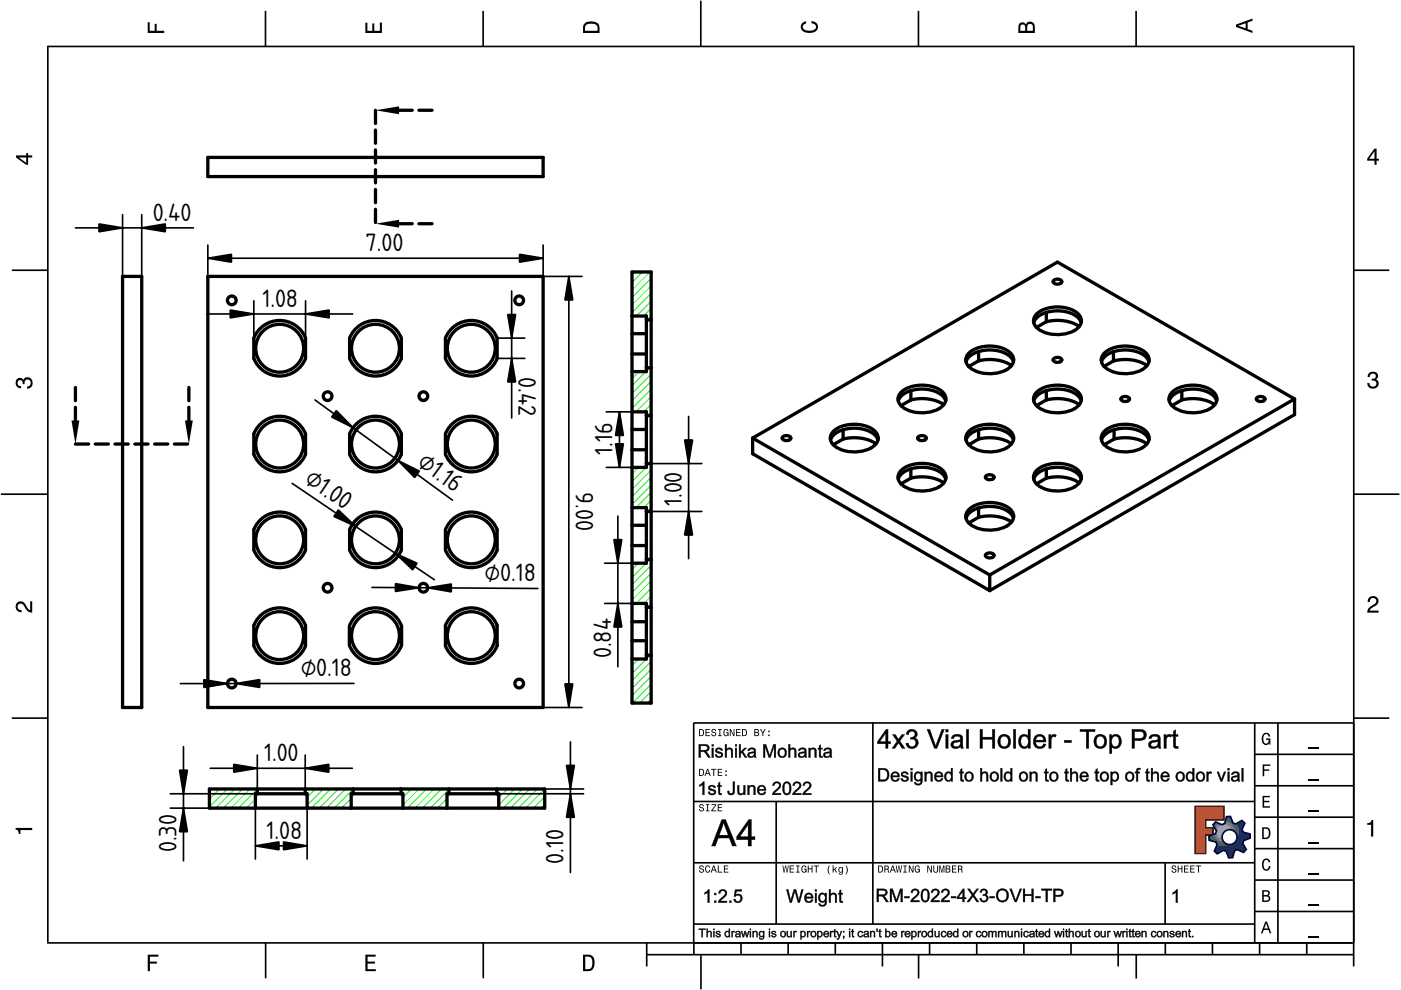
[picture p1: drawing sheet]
<svg xmlns="http://www.w3.org/2000/svg" width="297mm" height="210mm" viewBox="0 0 297 210" stroke-linecap="round" stroke-linejoin="round" font-family="sans-serif">
<defs><g id="words">
<g font-size="5">
<text x="32.4" y="46.9">0.40</text>
<text x="77.5" y="53.3">7.00</text>
<text x="55.6" y="65.1">1.08</text>
<text x="109.9" y="80" transform="rotate(90 109.9 80)">0.42</text>
<text x="88.2" y="98.6" transform="rotate(36 88.2 98.6)">⌀1.16</text>
<text x="129.9" y="96.4" transform="rotate(-90 129.9 96.4)">1.16</text>
<text x="64.3" y="102.3" transform="rotate(34 64.3 102.3)">⌀1.00</text>
<text x="122.1" y="104.4" transform="rotate(90 122.1 104.4)">9.00</text>
<text x="144.5" y="107.3" transform="rotate(-90 144.5 107.3)">1.00</text>
<text x="102.8" y="123.2">⌀0.18</text>
<text x="63.7" y="143.4">⌀0.18</text>
<text x="129.5" y="139.5" transform="rotate(-90 129.5 139.5)">0.84</text>
<text x="56" y="161.4">1.00</text>
<text x="56.5" y="177.9">1.08</text>
<text x="37.5" y="180.7" transform="rotate(-90 37.5 180.7)">0.30</text>
<text x="119.5" y="183.1" transform="rotate(-90 119.5 183.1)">0.10</text>
</g>
</g></defs>
<g fill="none" stroke="#000" stroke-width=".35">
<path d="M10.1 9.7v190.1M10.1 9.9h277M56.3 2.3v7.5M102.4 2.3v7.5M148.6 .1v9.8M194.7 2.3v7.5M240.9 2.3v7.5M287 9.7v195.2M2.5 57.3h7.5M287.1 57.3h7.4M.2 104.8h10M287 104.8h9.7"/>
<path d="M2.5 152.3h7.5M147 153.3h140.1M147.1 153.3v49.1M185.1 153.2v42.8M266 159.9h21M266 153.3v46.7M270.9 153.3v46.7M287.1 152.3h7.4M147 169.9h119M164.6 169.9v26M266 179.9h21M266 173.3h21"/>
<path d="M266 166.6h21M10 199.9h277.1M56.3 199.9v7.5M102.5 199.9v7.5M137.1 199.9v5M147 195.9h119M147 182.9h119M157.1 199.9v2.5M167.1 199.9v2.5M177.1 199.9v2.5M187.1 199.9v5M197.1 199.9v2.5"/>
<path d="M207.1 199.9v2.5M217.1 199.9v2.5M227.1 199.9v2.5M237.1 199.9v5M247 182.9v13M247.1 199.9v2.5M257.1 199.9v2.5M266 193.3h21M266 186.6h21M267.1 199.9v2.5M277.1 199.9v2.5M137.1 202.4h150"/>
<path d="M148.6 202.6v7.2M194.8 202.4v5.1M240.9 202.4v5.1"/>
</g>
<g fill="#000">
<path d="M31.3 4.7h.4v1.8h1.1v-1.4h.4v1.4h1.6v.5h-3.5z" fill-rule="evenodd"/>
<path d="M77.5 4.8h.4v1.7h1v-1.5h.5v1.5h1.1v-1.7h.5v2.2h-3.5z" fill-rule="evenodd"/>
<path d="M124.1 4.9a2.19 2.19 0 0 0-.5 2.1h3.5v-1.2a1.42 1.42 0 0 0-1.7-1.3zM124.3 5.2a2.14 2.14 0 0 1 2.3 .3l.1 1h-2.7l.1-1z" fill-rule="evenodd"/>
<path d="M170.1 4.9l.8-.4v.5a.7 .7 0 0 0-.7 .5 .7 .7 0 0 0 .3 .8 1.69 1.69 0 0 0 2.5-.6 .9 .9 0 0 0-.9-.8v-.5a1.24 1.24 0 0 1 1.3 1.1 1.24 1.24 0 0 1-1 1.4 2.22 2.22 0 0 1-2.5-.7l-.1-.5z" fill-rule="evenodd"/>
<path d="M216.1 5l-.2 .8v1.2h3.5v-1.3a.98 .98 0 0 0-.7-1.1 .98 .98 0 0 0-1.2 .6 .84 .84 0 0 0-1.4-.2zM216.4 5.3a.54 .54 0 0 1 .7-.1 .54 .54 0 0 1 .3 .6v.7h-1.1zM217.9 5.2a.62 .62 0 0 1 .7-.1 .62 .62 0 0 1 .4 .6v.8h-1.2z" fill-rule="evenodd"/>
<path d="M262.1 5.2v.5l3.5 1.3v-.5l-1.1-.3v-1.4l1.1-.4v-.5zM262.6 5.5l1.5-.6v1.1z" fill-rule="evenodd"/>
<path d="M3.4 32.9v.5l2.1 1.5h.5v-1.5h.8v-.5h-.8v-.5h-.4v.5zM4 33.4h1.6v1.1z" fill-rule="evenodd"/>
<path d="M291.4 31.5l-1.5 2.1v.5h1.5v.8h.5v-.8h.5v-.4h-.5v-2.2zM291.4 32.1v1.6h-1.1z" fill-rule="evenodd"/>
<path d="M3.6 80.4a.86 .86 0 0 1 1.4 .1 1.06 1.06 0 0 1 1.2-.5 1.06 1.06 0 0 1 .7 1.2 1.1 1.1 0 0 1-1.2 1.2v-.4a.71 .71 0 0 0 .8-1 .71 .71 0 0 0-1.3-.1v.6h-.4a.61 .61 0 0 0-.3-.8 .61 .61 0 0 0-.8 .2 .61 .61 0 0 0 .2 .8l.6 .2v.4a1.15 1.15 0 0 1-1.2-.6 1.15 1.15 0 0 1 .3-1.3z" fill-rule="evenodd"/>
<path d="M290.3 79.1a1.08 1.08 0 0 1 1.3-.2 1.08 1.08 0 0 1 .5 1.3l-.4 .2a1.06 1.06 0 0 1 .6 1.3 1.06 1.06 0 0 1-1.2 .7 1.1 1.1 0 0 1-1.2-1.2h.4a.71 .71 0 0 0 1 .8 .71 .71 0 0 0 .1-1.3h-.6v-.4a.61 .61 0 0 0 .8-.3 .61 .61 0 0 0-.2-.8 .61 .61 0 0 0-.8 .2l-.2 .5h-.4z" fill-rule="evenodd"/>
<path d="M3.6 127.8a1.22 1.22 0 0 1 2 .7l.4 .6 .4 .3v-1.9h.4v2.4a1.8 1.8 0 0 1-1.7-1.4 .71 .71 0 0 0-.9-.5 .71 .71 0 0 0-.5 .8 .71 .71 0 0 0 .9 .6v.4a1.18 1.18 0 0 1-1.2-.6 1.18 1.18 0 0 1 .2-1.4z" fill-rule="evenodd"/>
<path d="M290.3 126.7a1.18 1.18 0 0 1 1.9 .3 1.18 1.18 0 0 1-1 1.7l-.5 .3-.3 .5h1.9v.4h-2.4a1.8 1.8 0 0 1 1.4-1.7 .71 .71 0 0 0 .5-.9 .71 .71 0 0 0-.9-.5 .71 .71 0 0 0-.5 .8h-.4z" fill-rule="evenodd"/>
<path d="M148.2 154.6v1.5h.5a.77 .77 0 0 0 .6-.8 .77 .77 0 0 0-.6-.7zM148.4 154.8a.58 .58 0 0 1 .7 .5 .58 .58 0 0 1-.7 .6zM149.6 154.6v1.5h.9v-.2h-.7v-.5h.6v-.2h-.6v-.4h.7v-.2zM151 154.7a.53 .53 0 0 0 0 .6 .53 .53 0 0 0 .6 .2 .32 .32 0 0 1-.3 .5 .32 .32 0 0 1-.3-.4h-.2a.5 .5 0 0 0 .7 .5 .5 .5 0 0 0 .1-.8l-.4-.1a.28 .28 0 0 1-.1-.4 .28 .28 0 0 1 .4-.1 .28 .28 0 0 1 .1 .3h.2a.51 .51 0 0 0-.3-.4 .51 .51 0 0 0-.5 .1zM152.3 154.6v.2h.2v1.1h-.2v.2h.7v-.2h-.3v-1.1h.3v-.2zM153.5 154.7a.81 .81 0 0 0 .5 1.4l.3-.2 .2 .2v-.8h-.6v.1h.4l-.2 .5a.6 .6 0 0 1-.5-.6 .6 .6 0 0 1 .4-.6l.2 .3h.2l-.1-.3a.53 .53 0 0 0-.8 0zM154.7 154.6v1.5h.2v-1.3l.6 1.3h.2v-1.5h-.2v1.2l-.5-1.2zM156.1 154.6v1.5h.9v-.2h-.7v-.5h.6v-.2h-.6v-.4h.7v-.2zM157.3 154.6v1.5h.5a.77 .77 0 0 0 .6-.8 .77 .77 0 0 0-.6-.7zM157.5 154.8a.58 .58 0 0 1 .7 .5 .58 .58 0 0 1-.7 .6zM159.9 154.6v1.5h.6a.42 .42 0 0 0 .5-.3 .42 .42 0 0 0-.3-.5l.2-.2-.1-.4zM160.1 154.8h.3a.23 .23 0 0 1 .3 .2 .23 .23 0 0 1-.3 .2h-.3zM160.1 155.4h.4a.26 .26 0 0 1 .3 .2 .26 .26 0 0 1-.3 .3h-.4zM161.1 154.6l.5 .9v.6h.2v-.6l.5-.9h-.2l-.4 .7-.3-.7zM162.9 155.8v.3h.3v-.3zM162.9 154.9v.3h.3v-.3z" fill-rule="evenodd"/>
<path d="M267.8 155.7a.85 .85 0 0 1 .9-.3 .85 .85 0 0 1 .6 .8h-.3l-.1-.3a.49 .49 0 0 0-.4-.3 .49 .49 0 0 0-.5 .3 1.2 1.2 0 0 0 .4 1.8 .66 .66 0 0 0 .6-.8h-.6v-.3h.9v1.3h-.1l-.1-.3-.3 .3a.85 .85 0 0 1-1.2-.7v-1.1z" fill-rule="evenodd"/>
<path d="M3.3 175.5h3.5v.5h-2.5v.8h-.3a.77 .77 0 0 0-.7-.9z" fill-rule="evenodd"/>
<path d="M148.4 170.6a.53 .53 0 0 0 0 .6 .53 .53 0 0 0 .6 .2 .32 .32 0 0 1-.3 .5 .32 .32 0 0 1-.3-.4h-.2a.5 .5 0 0 0 .7 .6 .5 .5 0 0 0 .1-.9l-.4-.1a.28 .28 0 0 1-.1-.4 .28 .28 0 0 1 .4-.1 .28 .28 0 0 1 .1 .4h.2a.51 .51 0 0 0-.3-.5 .51 .51 0 0 0-.5 .1zM149.7 170.5v.2h.2v1.1h-.2v.2h.7v-.2h-.3v-1.1h.3v-.2zM150.8 170.5v.2h.8l-.8 1.3h1.1v-.2h-.9l.9-1.3zM152.2 170.5v1.5h.9v-.2h-.7v-.5h.6v-.2h-.6v-.4h.7v-.2z" fill-rule="evenodd"/>
<path d="M148.2 163v1.5h.5a.77 .77 0 0 0 .6-.7 .77 .77 0 0 0-.6-.8zM148.4 163.2a.57 .57 0 0 1 .7 .6 .57 .57 0 0 1-.7 .5zM149.9 163l-.5 1.5h.2l.1-.4h.6l.2 .4h.2l-.6-1.5zM150 163.2l.3 .7h-.5zM150.8 163v.2h.4v1.3h.2v-1.3h.5v-.2zM152.2 163v1.5h.9v-.2h-.7v-.5h.6v-.2h-.6v-.4h.7v-.2zM153.8 164.2v.3h.3v-.3zM153.8 163.4v.3h.3v-.3z" fill-rule="evenodd"/>
<path d="M253.4 171h6.1v2.8h-3.9v1.7h1.6v1.5h-1.6v4h-2.2z" fill-rule="evenodd"/>
<path d="M257.7 174.3l-.5 .6 .7 1.3-.2 .6-1.4 .5v.9l1.5 .4 .3 .5-.7 1.4 .7 .5 1.3-.7 .6 .2 .5 1.4 .9-.1 .3-1.4 .6-.3 1.4 .6 .5-.6-.7-1.3 .2-.6 1.4-.5-.1-.9-1.4-.4-.3-.5 .6-1.4-.6-.6-1.3 .8-.6-.2-.5-1.4h-.9l-.4 1.5-.5 .2zM259.1 177.5a1.6 1.6 0 0 1 3.2 0 1.6 1.6 0 0 1-3.2 0z" fill-rule="evenodd"/>
<path d="M267.7 168.7h1.5v.3h-1.2v.8h1.1v.3h-1.1v.8h1.3v.3h-1.6z" fill-rule="evenodd"/>
<path d="M267.7 162.1h1.6v.3h-1.3v.7h1.1v.3h-1.1v1.2h-.3z" fill-rule="evenodd"/>
<path d="M267.6 175.4v2.5h.8a1.37 1.37 0 0 0 .7-2.2 1.56 1.56 0 0 0-1.5-.3zM267.9 175.7a.98 .98 0 0 1 1.2 .7 .98 .98 0 0 1-.7 1.2h-.5z" fill-rule="evenodd"/>
<path d="M289.9 174.5a.77 .77 0 0 0 .9-.6h.4v3.5h-.5v-2.5h-.8z" fill-rule="evenodd"/>
<path d="M148.4 183.6a.53 .53 0 0 0 0 .6 .53 .53 0 0 0 .6 .2 .32 .32 0 0 1-.3 .5 .32 .32 0 0 1-.3-.4h-.2a.5 .5 0 0 0 .7 .6 .5 .5 0 0 0 .1-.9l-.4-.1a.28 .28 0 0 1-.1-.4 .28 .28 0 0 1 .4-.1 .28 .28 0 0 1 .1 .4h.2a.51 .51 0 0 0-.3-.5 .51 .51 0 0 0-.5 .1zM149.6 183.7l-.1 .2a.67 .67 0 0 0 .1 .9 .67 .67 0 0 0 .8 .1l.2-.4h-.2l-.2 .3a.6 .6 0 0 1-.5-.5 .6 .6 0 0 1 .4-.6l.3 .3h.2l-.2-.4a.5 .5 0 0 0-.8 .1zM151.2 183.5l-.5 1.5h.2l.1-.4h.6l.2 .4h.2l-.6-1.5zM151.3 183.7l.3 .7h-.5zM152.2 183.5v1.5h1v-.2h-.8v-1.3zM153.5 183.5v1.5h.9v-.2h-.7v-.5h.6v-.2h-.6v-.4h.7v-.2z" fill-rule="evenodd"/>
<path d="M165.9 183.5l.3 1.5h.1l.3-1.3 .2 1.3h.2l.2-1.5h-.1l-.2 1.3-.2-1.3h-.2l-.2 1.3-.2-1.3zM167.4 183.5v1.5h1v-.2h-.8v-.5h.7v-.2h-.7v-.4h.7v-.2zM168.8 183.5v.2h.3v1.1h-.3v.2h.7v-.2h-.2v-1.1h.2v-.2zM170.1 183.7a.82 .82 0 0 0 .5 1.3l.3-.2 .1 .2v-.8h-.5v.2h.3l-.2 .4a.6 .6 0 0 1-.5-.5 .6 .6 0 0 1 .5-.6l.2 .3h.2l-.2-.4a.53 .53 0 0 0-.7 .1zM171.3 183.5v1.5h.2v-.7h.6v.7h.2v-1.5h-.2v.6h-.6v-.6zM172.5 183.5v.2h.5v1.3h.2v-1.3h.4v-.2zM175.8 183.5a1.35 1.35 0 0 0 .2 1.9 1.84 1.84 0 0 1 0-1.9zM176.5 183.5v1.5h.2v-.4l.2-.2 .4 .6h.2l-.4-.7 .4-.5h-.2l-.6 .6v-.9zM177.9 184a.59 .59 0 0 0-.2 .7 .59 .59 0 0 0 .7 .3l.1-.2a.31 .31 0 0 1-.1 .5 .31 .31 0 0 1-.4-.2h-.2a.47 .47 0 0 0 .5 .4 .47 .47 0 0 0 .4-.5v-1.2h-.2v.2l-.3-.2zM178 184.1l.1-.1a.42 .42 0 0 1 .4 .4 .42 .42 0 0 1-.4 .5l-.1-.3zM179.3 183.5a1.85 1.85 0 0 1 0 1.9 1.22 1.22 0 0 0 0-1.9z" fill-rule="evenodd"/>
<path d="M186.2 183.5v1.5h.5a.77 .77 0 0 0 .6-.7 .77 .77 0 0 0-.6-.8zM186.4 183.7a.58 .58 0 0 1 .6 .6 .58 .58 0 0 1-.6 .5zM187.5 183.5v1.5h.2v-.6a.45 .45 0 0 1 .5 .1 .45 .45 0 0 1 .1 .5h.2l-.2-.7a.42 .42 0 0 0 .1-.5 .42 .42 0 0 0-.4-.3zM187.7 183.7h.2a.26 .26 0 0 1 .4 .3 .26 .26 0 0 1-.4 .2h-.2zM189.2 183.5l-.6 1.5h.2l.2-.4h.6l.1 .4h.2l-.5-1.5zM189.3 183.7l.2 .7h-.4zM189.9 183.5l.3 1.5h.2l.2-1.3 .2 1.3h.2l.3-1.5h-.2l-.2 1.3-.2-1.3h-.2l-.2 1.3-.2-1.3zM191.5 183.5v.2h.3v1.1h-.3v.2h.8v-.2h-.3v-1.1h.3v-.2zM192.7 183.5v1.5h.2v-1.2l.5 1.2h.3v-1.5h-.2v1.2l-.6-1.2zM194.1 183.7a.81 .81 0 0 0 .5 1.3l.3-.2 .1 .2v-.8h-.5v.2h.3l-.2 .4a.6 .6 0 0 1-.5-.5 .6 .6 0 0 1 .5-.6l.2 .3h.2l-.2-.4a.53 .53 0 0 0-.7 .1zM196.6 183.5v1.5h.2v-1.2l.6 1.2h.2v-1.5h-.2v1.2l-.6-1.2zM197.9 183.5v.9a.52 .52 0 0 0 .5 .6 .52 .52 0 0 0 .5-.6v-.9h-.2v.9a.33 .33 0 0 1-.3 .5 .33 .33 0 0 1-.3-.5v-.9zM199.2 183.5v1.5h.1v-1.4l.3 1.4h.2l.3-1.4v1.4h.1v-1.5h-.2l-.3 1.3-.3-1.3zM200.5 183.5v1.5h.6a.42 .42 0 0 0 .4-.3 .42 .42 0 0 0-.2-.5l.2-.2-.1-.4zM200.7 183.7h.3a.23 .23 0 0 1 .3 .2 .23 .23 0 0 1-.3 .2h-.3zM200.7 184.3h.3a.26 .26 0 0 1 .3 .3 .26 .26 0 0 1-.3 .2h-.3zM201.8 183.5v1.5h1v-.2h-.8v-.5h.7v-.2h-.7v-.4h.8v-.2zM203.1 183.5v1.5h.2v-.6a.45 .45 0 0 1 .5 .1 .45 .45 0 0 1 .1 .5h.2l-.2-.7a.42 .42 0 0 0 .1-.5 .42 .42 0 0 0-.4-.3zM203.3 183.7h.3a.26 .26 0 0 1 .3 .3 .26 .26 0 0 1-.4 .2h-.2z" fill-rule="evenodd"/>
<path d="M248.5 183.6a.53 .53 0 0 0 0 .6 .53 .53 0 0 0 .6 .2 .32 .32 0 0 1-.2 .5 .32 .32 0 0 1-.3-.4h-.2a.5 .5 0 0 0 .6 .6 .5 .5 0 0 0 .2-.9l-.4-.1a.28 .28 0 0 1-.1-.4 .28 .28 0 0 1 .3-.1 .28 .28 0 0 1 .2 .4h.2a.51 .51 0 0 0-.3-.5 .51 .51 0 0 0-.6 .1zM249.7 183.5v1.5h.2v-.7h.6v.7h.2v-1.5h-.2v.6h-.6v-.6zM251 183.5v1.5h1v-.2h-.8v-.5h.7v-.2h-.7v-.4h.8v-.2zM252.3 183.5v1.5h1v-.2h-.8v-.5h.7v-.2h-.7v-.4h.8v-.2zM253.5 183.5v.2h.5v1.3h.2v-1.3h.5v-.2z" fill-rule="evenodd"/>
<path d="M268.3 195.4l-1 2.5h.4l.2-.7h1l.3 .7h.3l-.9-2.5zM268.4 195.8l.4 1.1h-.7z" fill-rule="evenodd"/>
<path d="M267.6 188.7v2.5h1a.7 .7 0 0 0 .7-.5 .7 .7 0 0 0-.4-.8 .61 .61 0 0 0 .3-.8 .61 .61 0 0 0-.7-.4zM267.9 189h.6a.38 .38 0 0 1 .4 .4 .38 .38 0 0 1-.5 .4h-.5zM267.9 190.1h.6a.44 .44 0 0 1 .5 .4 .44 .44 0 0 1-.5 .4h-.6z" fill-rule="evenodd"/>
<path d="M267.8 182.3a.85 .85 0 0 1 .9-.3 .85 .85 0 0 1 .6 .8h-.3l-.1-.2a.47 .47 0 0 0-.4-.3 .47 .47 0 0 0-.4 .3 1.21 1.21 0 0 0 .4 1.7 .64 .64 0 0 0 .5-.7h.4a.89 .89 0 0 1-.8 1 .89 .89 0 0 1-1-.7v-1.1z" fill-rule="evenodd"/>
<path d="M31.3 202.4h2.3v.4h-1.8v1.1h1.5v.4h-1.5v1.6h-.5z" fill-rule="evenodd"/>
<path d="M77.5 202.4h2.1v.4h-1.7v1.1h1.6v.4h-1.6v1.2h1.8v.4h-2.2z" fill-rule="evenodd"/>
<path d="M123.6 202.4v3.5h1.2a1.42 1.42 0 0 0 1.3-1.7 1.38 1.38 0 0 0-1.3-1.8zM124.1 202.8l1 .1a1.89 1.89 0 0 1 0 2.5l-1 .1z" fill-rule="evenodd"/>
</g>
<path d="M277.3 158.6h2.2M277.3 178.6h2.2M277.3 172h2.2M277.3 165.3h2.2M277.3 198.6h2.2M277.3 192h2.2M277.3 185.3h2.2" fill="none" stroke="#000" stroke-width=".25"/>
<g fill="#000">
<path d="M248.6 189.3l.8-.7h.3v2.8h-.4v-2.2l-.7 .4z"/>
<path d="M187.9 154.6h.4v2.6h.6v.5h-.6v1h-.6l.1-1h-1.8v-.5zM187.9 154.6l-1.9 2.6v.5h1.8v1h.5l-.1-1h.6v-.5l-.6 .1 .1-2.7zM187.7 155.4l-1.1 1.9 1.2-.1zM187.8 155.3v2h-1.4zM189.1 155.7h.8l.6 1.1 .7-1.1h.7l-1.1 1.4 1.1 1.6h-.7l-.7-1.2-.7 1.2h-.7l1.1-1.6zM189.2 155.7l1.1 1.4-1.2 1.6h.6l.8-1.3 .8 1.3h.6l-1.2-1.6 1.1-1.4h-.6l-.7 1.1-.7-1.1zM192.5 154.9a1.13 1.13 0 0 1 1.6-.1 1.13 1.13 0 0 1 0 1.6l-.2 .1a1.07 1.07 0 0 1 .9 .8 1.07 1.07 0 0 1-.5 1.1 1.32 1.32 0 0 1-1.4 .3 1.32 1.32 0 0 1-.8-1.1l.5-.1a.77 .77 0 0 0 .9 .8 .77 .77 0 0 0 .6-1.1 .77 .77 0 0 0-1.1-.4l.1-.5a.66 .66 0 0 0 .8-.5 .66 .66 0 0 0-.6-.8 .66 .66 0 0 0-.7 .8l-.5-.1zM192.5 154.9l-.4 .8 .5 .1a.71 .71 0 0 1 .7-.9 .71 .71 0 0 1 .7 .9 .71 .71 0 0 1-.9 .5l-.1 .5a.83 .83 0 0 1 1.2 .5 .83 .83 0 0 1-.7 1 .83 .83 0 0 1-.9-.8l-.5 .1a1.26 1.26 0 0 0 1.7 1 1.26 1.26 0 0 0 .5-1.9l-.5-.2a.98 .98 0 0 0 .6-1.3 .98 .98 0 0 0-1.4-.5zM196.5 154.6h.7l1.2 3.6 1.3-3.6h.6l-1.6 4.1h-.6zM196.6 154.6l1.5 4.1h.6l1.5-4.1h-.5l-1.3 3.8-1.3-3.8zM200.5 154.6h.6v.7h-.6zM200.5 154.6v.6h.5v-.6zM200.5 155.7h.6v3h-.6zM200.5 155.7v3h.5v-3zM202 155.9a1.34 1.34 0 0 1 2.1 .5l.1 1.7 .1 .6h-.6v-.4a1.27 1.27 0 0 1-2.1-.2 1.23 1.23 0 0 1 1.5-1.2l.5-.1a.74 .74 0 0 0-.7-.7 .74 .74 0 0 0-.7 .6l-.6-.1zM202 156l-.3 .6h.5a.76 .76 0 0 1 .5-.6 .76 .76 0 0 1 .8 .3v-.1a.37 .37 0 0 1 .2 .4 .37 .37 0 0 1-.3 .3l-1.1 .2a.9 .9 0 0 0-.6 1 1.27 1.27 0 0 0 2 .1l.1 .5h.5l-.2-.6v-1.8a1.37 1.37 0 0 0-2.1-.3zM202.3 157.6a.5 .5 0 0 0 .1 .7 .5 .5 0 0 0 .6-.1l.5-.3 .1-.7zM202.2 157.5l1.5-.4a.92 .92 0 0 1-.4 1.1 .92 .92 0 0 1-1.2-.1zM204.8 154.6h.6v4.1h-.6zM204.9 154.6v4.1h.5v-4.1zM207.7 154.6h.7v1.7h2v-1.7h.6v4.1h-.6v-1.9h-2.1l.1 1.9h-.7zM207.8 154.6v4.1h.5v-2h2.1v2h.5v-4.1h-.5v1.7h-2.1v-1.7zM212 156a1.52 1.52 0 0 1 2.3 1 1.52 1.52 0 0 1-1.9 1.7 1.73 1.73 0 0 1-.4-2.7zM212 156a1.52 1.52 0 0 0-.3 1.8 1.52 1.52 0 0 0 1.7 .8 1.48 1.48 0 0 0 .7-2.1 1.48 1.48 0 0 0-2.1-.5zM212.3 156.4a1.07 1.07 0 0 0-.2 1.2 1.07 1.07 0 0 0 1 .6 1.09 1.09 0 0 0 .7-1.2 1.09 1.09 0 0 0-1.1-.8zM212.3 156.3a.98 .98 0 0 1 1.2 0 .98 .98 0 0 1 .3 1.2 .9 .9 0 0 1-1.1 .8 .9 .9 0 0 1-.7-1.1zM214.8 154.6h.6v4.1h-.6zM214.9 154.6v4.1h.5v-4.1zM216.3 156a1.05 1.05 0 0 1 1.7 .1l-.1-1.5h.6v4.1h-.5v-.4a1.02 1.02 0 0 1-1.7 .1 1.93 1.93 0 0 1 0-2.4zM216.4 156a1.51 1.51 0 0 0-.4 1.7 1.51 1.51 0 0 0 1.5 .9l.5-.5v.6h.5v-4.1h-.5v1.6a1.04 1.04 0 0 0-1.6-.2zM216.7 156.4a1.22 1.22 0 0 0 .5 1.9 1.14 1.14 0 0 0 .8-1.1 1.14 1.14 0 0 0-.8-1.1zM216.6 156.3a.86 .86 0 0 1 1.1-.1 .86 .86 0 0 1 .3 1 .87 .87 0 0 1-.8 1.2 .87 .87 0 0 1-.8-1.2zM219.4 156.1a1.38 1.38 0 0 1 1.7-.3 1.38 1.38 0 0 1 .7 1.6l-2.2-.1a.83 .83 0 0 0 .7 1 .83 .83 0 0 0 .9-.6h.5a1.2 1.2 0 0 1-1.5 1 1.62 1.62 0 0 1-.8-2.6zM219.5 156.1a1.47 1.47 0 0 0-.2 2 1.47 1.47 0 0 0 2 .3l.4-.6-.5-.1a.85 .85 0 0 1-1 .6 .85 .85 0 0 1-.6-1h2.1a1.32 1.32 0 0 0-.6-1.4 1.32 1.32 0 0 0-1.6 .2zM219.9 156.3l-.3 .6h1.6a.76 .76 0 0 0-.5-.7 .76 .76 0 0 0-.8 .1zM219.8 156.3l.6-.3 .5 .2 .3 .3 .1 .5h-1.7zM222.3 155.7h.6l-.1 .5a.68 .68 0 0 1 .5-.5 .68 .68 0 0 1 .7 .2l-.2 .5a.55 .55 0 0 0-.9 .2v2.1h-.6zM222.4 155.7v3h.5l-.1-1.6a.66 .66 0 0 1 .2-.8 .66 .66 0 0 1 .8 0l.1-.4a.76 .76 0 0 0-1.1 .3v-.5zM225.6 156.9h1.6v.6h-1.6zM225.7 157v.5h1.5v-.5zM228.9 154.6h3.3v.6l-1.4-.1 .1 3.6h-.6v-3.6l-1.4 .1zM229 154.6v.5h1.3v3.6h.5v-3.6h1.4v-.5zM232.3 156a1.52 1.52 0 0 1 2.4 1 1.52 1.52 0 0 1-2 1.7 1.73 1.73 0 0 1-.4-2.7zM232.4 156a1.52 1.52 0 0 0-.3 1.8 1.52 1.52 0 0 0 1.7 .8 1.48 1.48 0 0 0 .7-2.1 1.48 1.48 0 0 0-2.1-.5zM232.7 156.4a1.07 1.07 0 0 0-.2 1.2 1.07 1.07 0 0 0 1 .6 1.09 1.09 0 0 0 .6-1.2 1.09 1.09 0 0 0-1-.8zM232.6 156.3a.98 .98 0 0 1 1.3 0 .98 .98 0 0 1 .3 1.2 .9 .9 0 0 1-1.1 .8 .9 .9 0 0 1-.7-1.1zM235.2 155.7h.5v.4a1.16 1.16 0 0 1 1.3-.4 1.16 1.16 0 0 1 .8 1.2 1.31 1.31 0 0 1-.5 1.6 1.31 1.31 0 0 1-1.6-.1l.1 1.4h-.6zM235.2 155.7v4.1h.5v-1.6a1.18 1.18 0 0 0 1.4 .3 1.18 1.18 0 0 0 .6-1.3 1.15 1.15 0 0 0-.6-1.4 1.15 1.15 0 0 0-1.4 .5v-.6zM236 156.4a1.2 1.2 0 0 0 .5 1.9 1.16 1.16 0 0 0 .7-1.1 1.16 1.16 0 0 0-.7-1.1zM235.9 156.3a.83 .83 0 0 1 1.1-.1 .83 .83 0 0 1 .3 1 .88 .88 0 0 1-.8 1.2 .88 .88 0 0 1-.9-1.2zM240 154.6l2.1 .1a1.19 1.19 0 0 1 1 1.2 1.19 1.19 0 0 1-1.1 1.1h-1.5l.1 1.7h-.6zM240 154.6v4.1h.5v-1.7h1.1a1.19 1.19 0 0 0 1.4-1.2 1.19 1.19 0 0 0-1.5-1.1zM240.5 155.1v1.4a2.44 2.44 0 0 0 1.8-.2 .73 .73 0 0 0-.2-1.1zM240.5 155.1h1.1a.79 .79 0 0 1 1 .7 .79 .79 0 0 1-1 .8h-1.1zM243.9 155.9a1.34 1.34 0 0 1 2.1 .5l.1 1.7 .1 .6h-.6v-.4a1.27 1.27 0 0 1-2.1-.2 1.23 1.23 0 0 1 1.5-1.2l.5-.1a.74 .74 0 0 0-.7-.7 .74 .74 0 0 0-.8 .6l-.5-.1zM243.9 156l-.3 .6h.5a.76 .76 0 0 1 .5-.6 .76 .76 0 0 1 .8 .3v-.1a.37 .37 0 0 1 .2 .4 .37 .37 0 0 1-.3 .3l-1.1 .2a.9 .9 0 0 0-.6 1 1.27 1.27 0 0 0 2 .1l.1 .5h.5l-.2-.6v-1.8a1.37 1.37 0 0 0-2.1-.3zM244.2 157.6a.5 .5 0 0 0 .1 .7 .5 .5 0 0 0 .6-.1l.5-.3 .1-.7zM244.1 157.5l1.5-.4a.92 .92 0 0 1-.4 1.1 .92 .92 0 0 1-1.2-.1zM246.7 155.7h.6l-.1 .5a.68 .68 0 0 1 .5-.5 .68 .68 0 0 1 .7 .2l-.2 .5a.55 .55 0 0 0-.8 .2l-.1 2.1h-.6zM246.8 155.7v3h.5l-.1-1.6a.66 .66 0 0 1 .2-.8 .66 .66 0 0 1 .8 0l.1-.4a.76 .76 0 0 0-1.1 .3v-.5zM248.7 155l.6-.3v1h.5v.5l-.5-.1v1.7a.31 .31 0 0 0 .1 .4 .31 .31 0 0 0 .4 0l.1 .5a.79 .79 0 0 1-.9-.1 .79 .79 0 0 1-.3-.8l.1-1.7-.4 .1v-.5h.4zM248.8 155v.8l-.4-.1v.4h.4v1.7a.68 .68 0 0 0 .2 .8 .68 .68 0 0 0 .8 0v-.4a.35 .35 0 0 1-.4 0 .35 .35 0 0 1-.2-.4v-1.7h.6v-.4l-.6 .1 .1-1.1z"/>
<path d="M187.9 154.6h.4v2.6h.5v.5h-.5v1h-.5v-1h-1.8v-.5zM187.8 155.4l-1.3 1.8h1.3zM189.2 155.7h.6l.7 1.1 .7-1.1h.6l-1 1.4 1.1 1.6h-.6l-.8-1.2-.8 1.2h-.6l1.1-1.6zM192.5 154.9a1.09 1.09 0 0 1 1.6-.1 1.09 1.09 0 0 1 0 1.6l-.2 .1a1.22 1.22 0 0 1 .6 1.7 1.22 1.22 0 0 1-1.8 .4l-.4-.4-.2-.6 .5-.1a.81 .81 0 0 0 .9 .8 .81 .81 0 0 0 .6-1 .81 .81 0 0 0-1.1-.5l.1-.5a.69 .69 0 0 0 .9-.5 .69 .69 0 0 0-.7-.8 .69 .69 0 0 0-.7 .8l-.5-.1zM196.6 154.6h.5l1.3 3.6 1.3-3.6h.5l-1.5 4.1h-.6zM200.5 154.6h.5v.6h-.5zM200.5 155.7h.5v3h-.5zM202 156a1.41 1.41 0 0 1 2.1 .3l.2 2.4h-.5l-.1-.4a1.2 1.2 0 0 1-2.1-.4 1.27 1.27 0 0 1 1.5-1h.3a.41 .41 0 0 0 .2-.5 .41 .41 0 0 0-.5-.3l-.7 .1-.2 .4h-.5zM202.3 157.5a.54 .54 0 0 0 0 .8 .54 .54 0 0 0 .8 0 .9 .9 0 0 0 .5-1.1zM204.9 154.6h.5v4.1h-.5zM207.8 154.6h.5v1.7h2.1v-1.7h.5v4.1h-.5v-1.9h-2.1v1.9h-.5zM212 156a1.47 1.47 0 0 1 2.3 1 1.47 1.47 0 0 1-1.9 1.6 1.69 1.69 0 0 1-.4-2.6zM212.3 156.4a1.12 1.12 0 0 0-.2 1.2 1.12 1.12 0 0 0 1.1 .7 1.13 1.13 0 0 0 .6-1.3 1.13 1.13 0 0 0-1.1-.9zM214.9 154.6h.5v4.1h-.5zM216.3 156a1.07 1.07 0 0 1 1.7 .1v-1.5h.5v4.1h-.5v-.4a1.25 1.25 0 0 1-1.6 .2 1.25 1.25 0 0 1-.5-1.6zM216.7 156.4a1.26 1.26 0 0 0 .5 1.9 1.18 1.18 0 0 0 .8-1.1 1.18 1.18 0 0 0-.8-1.1zM219.5 156.1a1.36 1.36 0 0 1 1.6-.3 1.36 1.36 0 0 1 .7 1.5h-2.2a.85 .85 0 0 0 .6 1 .85 .85 0 0 0 1-.6l.5 .1a1.43 1.43 0 0 1-1.9 .8 1.43 1.43 0 0 1-.6-2zM219.9 156.3l-.3 .6h1.6a.8 .8 0 0 0-.4-.7 .8 .8 0 0 0-.9 .1zM222.4 155.7h.4v.5a.71 .71 0 0 1 1.2-.4l-.2 .5a.65 .65 0 0 0-.8 .1 .65 .65 0 0 0-.1 .7v1.6h-.5zM225.7 157h1.5v.5h-1.5zM229 154.6h3.2v.5h-1.4v3.6h-.5v-3.6h-1.3zM232.4 156a1.47 1.47 0 0 1 2.3 1 1.47 1.47 0 0 1-2 1.6 1.69 1.69 0 0 1-.3-2.6zM232.7 156.4a1.12 1.12 0 0 0-.3 1.2 1.12 1.12 0 0 0 1.1 .7 1.13 1.13 0 0 0 .7-1.3 1.13 1.13 0 0 0-1.1-.9zM235.2 155.7h.5v.4a1.19 1.19 0 0 1 1.5-.3 1.19 1.19 0 0 1 .6 1.4 1.22 1.22 0 0 1-.6 1.3 1.22 1.22 0 0 1-1.5-.1v1.4h-.5zM235.9 156.4a1.23 1.23 0 0 0 .6 1.9 1.2 1.2 0 0 0 .8-1.1 1.2 1.2 0 0 0-.8-1.1zM240 154.6h1.5a1.23 1.23 0 0 1 1.6 1.2 1.23 1.23 0 0 1-1.5 1.2h-1.1v1.7h-.5zM240.5 155.1v1.5a2.47 2.47 0 0 0 1.8-.2 .74 .74 0 0 0 .1-1 .74 .74 0 0 0-.8-.3zM243.9 156a1.41 1.41 0 0 1 2.1 .3l.2 2.4h-.5l-.1-.4a1.2 1.2 0 0 1-2.1-.4 1.27 1.27 0 0 1 1.5-1h.3a.41 .41 0 0 0 .2-.5 .41 .41 0 0 0-.5-.3l-.7 .1-.2 .4h-.5zM244.2 157.5a.54 .54 0 0 0 0 .8 .54 .54 0 0 0 .8 0 .9 .9 0 0 0 .5-1.1zM246.8 155.7h.4v.5a.71 .71 0 0 1 1.2-.4l-.2 .5a.65 .65 0 0 0-.8 .1 .65 .65 0 0 0-.1 .7v1.6h-.5zM248.8 155l.5-.3v1h.5v.4h-.5v1.7a.33 .33 0 0 0 .1 .4 .33 .33 0 0 0 .4 0v.5a.73 .73 0 0 1-.8-.1 .73 .73 0 0 1-.2-.8v-1.7h-.4v-.4h.4z"/>
<path d="M148.1 157.8h1.3a.79 .79 0 0 1 1 .6 .79 .79 0 0 1-.8 .9l.4 .3 .7 1h-.6l-.9-1.2h-.7l.1 1.2h-.5zM148.2 157.8v2.8h.3v-1.3l.9 .1 .8 1.2h.4l-.8-1.1-.3-.2a.74 .74 0 0 0 .8-.7 .74 .74 0 0 0-.9-.7zM148.5 158.1v1l.8-.1a.45 .45 0 0 0 .7-.3 .45 .45 0 0 0-.6-.5zM148.5 158.1h.9a.53 .53 0 0 1 .7 .6 .53 .53 0 0 1-.8 .4h-.8zM150.9 157.8h.4v.5h-.4zM150.9 157.8v.4h.4v-.4zM150.9 158.6h.4v2h-.4zM150.9 158.6v2h.4v-2zM151.8 158.7h.1a.85 .85 0 0 1 1.4 .4l-.4 .1a.41 .41 0 0 0-.4-.3 .41 .41 0 0 0-.4 .3l.4 .2a.68 .68 0 0 1 .8 .6 .68 .68 0 0 1-.8 .7 .71 .71 0 0 1-.9-.7l.3-.1a.5 .5 0 0 0 .5 .4 .5 .5 0 0 0 .5-.3l-.2-.1a.92 .92 0 0 1-1.1-.9zM151.8 158.8a.6 .6 0 0 0 0 .7 .6 .6 0 0 0 .7 .2l.4 .2a.5 .5 0 0 1-.4 .5 .5 .5 0 0 1-.5-.5l-.4 .1a.82 .82 0 0 0 .9 .6 .82 .82 0 0 0 .7-.7l-.2-.3-1-.4a.48 .48 0 0 1 .4-.4 .48 .48 0 0 1 .5 .4l.3-.1a.88 .88 0 0 0-1.4-.3zM153.7 157.8h.4v1a.73 .73 0 0 1 .8-.3 .73 .73 0 0 1 .5 .8v1.3h-.4v-1.3a.45 .45 0 0 0-.6-.4 .45 .45 0 0 0-.3 .6v1.1h-.4zM153.7 157.8v2.8h.4l-.1-1.1a.53 .53 0 0 1 .4-.7 .53 .53 0 0 1 .7 .5l-.1 1.3h.4l-.1-1.3a.69 .69 0 0 0-.5-.7 .69 .69 0 0 0-.8 .3l.1-1.1zM155.8 157.8h.5v.5h-.5zM155.9 157.8v.4h.3v-.4zM155.8 158.6h.5v2h-.5zM155.9 158.6v2h.3v-2zM156.7 157.8h.4l-.1 1.6 .8-.8h.6l-.9 .7 .9 1.3h-.5l-.6-1-.3 .2 .1 .8h-.4zM156.7 157.8v2.8h.3v-.8l.3-.3 .6 1.1h.4l-.8-1.3 .8-.7h-.5l-.8 .9v-1.7zM158.7 158.8a.88 .88 0 0 1 .9-.3 .88 .88 0 0 1 .7 .8l.1 1.3h-.5v-.2a.73 .73 0 0 1-1.1 .3 .73 .73 0 0 1-.1-1.1l1.1-.3a.49 .49 0 0 0-.4-.4 .49 .49 0 0 0-.5 .4l-.4-.1zM158.7 158.8l-.2 .4h.4a.52 .52 0 0 1 .3-.4 .52 .52 0 0 1 .6 .1l.1 .5-.9 .1a.6 .6 0 0 0-.3 1 .99 .99 0 0 0 1.2-.2l.1 .3h.3l-.1-.4v-1.2a.97 .97 0 0 0-1.5-.2zM159 159.9h-.1a.43 .43 0 0 0 .4 .5 .43 .43 0 0 0 .5-.4l.1-.4zM158.9 159.8l1-.3a.62 .62 0 0 1-.3 .8 .62 .62 0 0 1-.8-.2zM161.8 157.8h.6l.8 2.4 .8-2.4h.5v2.8h-.4l.1-2.3-.8 2.3h-.4l-.8-2.4v2.4h-.4zM161.8 157.8v2.8h.4v-2.4l.8 2.4h.3l.9-2.3-.1 2.3h.4v-2.8h-.5l-.8 2.5-.8-2.5zM165.2 158.7a1.05 1.05 0 0 1 1.5 .2 1.05 1.05 0 0 1-.2 1.5 1.05 1.05 0 0 1-1.5-.2l-.1-1zM165.2 158.8a1.03 1.03 0 0 0-.2 1.3 1.03 1.03 0 0 0 1.3 .4 1.02 1.02 0 0 0 .3-1.4 1.02 1.02 0 0 0-1.4-.3zM165.5 159a.7 .7 0 0 0-.2 .9 .7 .7 0 0 0 .8 .3 .69 .69 0 0 0 .3-.9 .69 .69 0 0 0-.9-.3zM165.4 159a.77 .77 0 0 1 1.1 .4 .77 .77 0 0 1-.7 1 .84 .84 0 0 1-.4-1.4zM167.1 157.8h.5l-.1 1a.73 .73 0 0 1 .9-.3 .73 .73 0 0 1 .4 .8v1.3h-.4v-1.3a.45 .45 0 0 0-.5-.4 .45 .45 0 0 0-.3 .6v1.1h-.5zM167.2 157.8v2.8h.3v-1.1a.53 .53 0 0 1 .4-.7 .53 .53 0 0 1 .6 .5v1.3h.3v-1.3a.69 .69 0 0 0-.5-.7 .69 .69 0 0 0-.8 .3v-1.1zM169.4 158.8a.88 .88 0 0 1 1-.3 .88 .88 0 0 1 .6 .8l.1 1.3h-.4l-.1-.2a.73 .73 0 0 1-1 .3 .73 .73 0 0 1-.2-1.1l1.2-.3a.49 .49 0 0 0-.5-.4 .49 .49 0 0 0-.5 .4l-.4-.1zM169.4 158.8l-.1 .4h.3a.52 .52 0 0 1 .4-.4 .52 .52 0 0 1 .5 .1l.1 .5-.9 .1a.6 .6 0 0 0-.3 1 .99 .99 0 0 0 1.3-.2v.3h.4l-.2-.4v-1.2a.97 .97 0 0 0-1.5-.2zM169.7 159.9h-.1a.43 .43 0 0 0 .4 .5 .43 .43 0 0 0 .5-.4l.1-.4zM169.6 159.8l1-.3a.62 .62 0 0 1-.3 .8 .62 .62 0 0 1-.8-.2zM171.4 158.6h.4v.3a.73 .73 0 0 1 .9-.4 .73 .73 0 0 1 .4 .9v1.2h-.4v-1.2a.46 .46 0 0 0-.5-.5 .46 .46 0 0 0-.4 .6v1.1h-.4zM171.5 158.6v2h.3v-1.1a.53 .53 0 0 1 .4-.7 .53 .53 0 0 1 .6 .6v1.2h.3v-1.6a.73 .73 0 0 0-.7-.4 .73 .73 0 0 0-.7 .4l.1-.4zM173.6 158.1l.4-.3v.8h.4v.3h-.4l.1 1.3 .3 .1v.3a.57 .57 0 0 1-.6 0 .57 .57 0 0 1-.2-.6l.1-1.1h-.3v-.3h.3zM173.7 158.1v.5h-.3v.3l.3-.1v1.2a.46 .46 0 0 0 .2 .5 .46 .46 0 0 0 .5 .1v-.3a.27 .27 0 0 1-.3 0 .27 .27 0 0 1-.1-.3v-1.2l.3 .1v-.3h-.3v-.7zM174.7 158.8a.88 .88 0 0 1 1-.3 .88 .88 0 0 1 .6 .8l.2 1.3h-.5v-.2a.73 .73 0 0 1-1.1 .3 .73 .73 0 0 1-.1-1.1l1.1-.3a.49 .49 0 0 0-.4-.4 .49 .49 0 0 0-.6 .4l-.3-.1zM174.8 158.8l-.2 .4h.4a.52 .52 0 0 1 .3-.4 .52 .52 0 0 1 .6 .1l.1 .5-1 .1a.6 .6 0 0 0-.2 1 .99 .99 0 0 0 1.2-.2l.1 .3h.3l-.1-.4v-1.2a.97 .97 0 0 0-1.5-.2zM175.1 159.9h-.1a.43 .43 0 0 0 .4 .5 .43 .43 0 0 0 .5-.4l.1-.4zM175 159.8l1-.3a.62 .62 0 0 1-.3 .8 .62 .62 0 0 1-.8-.2z"/>
<path d="M148.2 157.8h1.2a.77 .77 0 0 1 1 .7 .77 .77 0 0 1-.8 .8l1 1.3h-.4l-.8-1.1-.4-.1h-.5v1.2h-.3zM148.5 158.1v1h.8a.48 .48 0 0 0 .7-.4 .48 .48 0 0 0-.6-.6zM150.9 157.8h.4v.4h-.4zM150.9 158.6h.4v2h-.4zM151.8 158.8a.87 .87 0 0 1 1.4 .3l-.3 .1a.4 .4 0 0 0-.5-.4 .4 .4 0 0 0-.3 .5h.2a.86 .86 0 0 1 1 .9 .89 .89 0 0 1-.9 .4 .89 .89 0 0 1-.8-.6l.4-.1a.45 .45 0 0 0 .4 .5 .45 .45 0 0 0 .4-.5l-.1-.1a.89 .89 0 0 1-1-.8zM153.7 157.8h.4v1a.71 .71 0 0 1 .8-.2 .71 .71 0 0 1 .5 .7v1.3h-.4v-1.3a.49 .49 0 0 0-.6-.4 .49 .49 0 0 0-.3 .6v1.1h-.4zM155.9 157.8h.3v.4h-.3zM155.9 158.6h.3v2h-.3zM156.7 157.8h.3v1.6l.8-.8h.5l-.8 .7 .9 1.3h-.5l-.6-1-.3 .2v.8h-.3zM158.7 158.8a.87 .87 0 0 1 .9-.3 .87 .87 0 0 1 .6 .8l.1 1.3h-.3l-.1-.2a.74 .74 0 0 1-.9 .3 .74 .74 0 0 1-.5-.9l.5-.3 .9-.2a.51 .51 0 0 0-.5-.5 .51 .51 0 0 0-.5 .4h-.4zM158.9 159.8a.36 .36 0 0 0 0 .5 .36 .36 0 0 0 .5 .1l.4-.3 .1-.5zM161.8 157.8h.6l.8 2.4 .8-2.4h.5v2.8h-.4v-2.3l-.8 2.3h-.3l-.8-2.4v2.4h-.4zM165.2 158.8a1.01 1.01 0 0 1 1.4 .2 1.01 1.01 0 0 1-.2 1.4 1.01 1.01 0 0 1-1.4-.2l-.1-.9zM165.4 159a.74 .74 0 0 0-.1 .9 .74 .74 0 0 0 .8 .4 .73 .73 0 0 0 .3-1 .73 .73 0 0 0-1-.3zM167.2 157.8h.3v1a.71 .71 0 0 1 .9-.2 .71 .71 0 0 1 .4 .7v1.3h-.3v-1.3a.49 .49 0 0 0-.6-.4 .49 .49 0 0 0-.4 .6v1.1h-.3zM169.4 158.8a.87 .87 0 0 1 .9-.3 .87 .87 0 0 1 .6 .8l.2 1.3h-.4l-.1-.2a.74 .74 0 0 1-.9 .3 .74 .74 0 0 1-.4-.9l.4-.3 .9-.2a.51 .51 0 0 0-.5-.5 .51 .51 0 0 0-.5 .4h-.3zM169.7 159.8a.36 .36 0 0 0 0 .5 .36 .36 0 0 0 .5 .1l.3-.3 .1-.5zM171.5 158.6h.3v.3a.72 .72 0 0 1 .8-.3 .72 .72 0 0 1 .5 .8v1.2h-.3v-1.2a.5 .5 0 0 0-.6-.6 .5 .5 0 0 0-.4 .7v1.1h-.3zM173.7 158.1l.3-.2v.7h.3v.3h-.3v1.1l.1 .3h.2l.1 .3a.5 .5 0 0 1-.6 0 .5 .5 0 0 1-.1-.6v-1.1h-.3v-.3h.3zM174.8 158.8a.87 .87 0 0 1 .9-.3 .87 .87 0 0 1 .6 .8l.1 1.3h-.3l-.1-.2a.74 .74 0 0 1-.9 .3 .74 .74 0 0 1-.5-.9l.4-.3 1-.2a.51 .51 0 0 0-.5-.5 .51 .51 0 0 0-.5 .4h-.4zM175 159.8a.36 .36 0 0 0 0 .5 .36 .36 0 0 0 .5 .1l.4-.3 .1-.5z"/>
<path d="M148.3 166.4l.8-.7h.2v2.8h-.3v-2.2l-.7 .5zM150.3 166.7a.87 .87 0 0 1 1.4 .3l-.3 .1a.4 .4 0 0 0-.5-.4 .4 .4 0 0 0-.3 .5h.2a.86 .86 0 0 1 1 .9 .89 .89 0 0 1-.9 .5 .89 .89 0 0 1-.8-.7h.4a.45 .45 0 0 0 .5 .5 .45 .45 0 0 0 .3-.6l-.1-.1a.89 .89 0 0 1-1-.8zM152.3 166l.3-.2v.7h.4v.3h-.4v1.1l.1 .3h.3v.3a.5 .5 0 0 1-.5 0 .5 .5 0 0 1-.2-.6v-1.1h-.2v-.3h.2zM155.4 165.7h.4v1.9a.77 .77 0 0 1-.7 1 .77 .77 0 0 1-.9-.9h.4a.43 .43 0 0 0 .4 .5 .43 .43 0 0 0 .4-.5zM156.4 166.5h.3v1.1a.5 .5 0 0 0 .5 .7 .5 .5 0 0 0 .4-.7v-1.1h.4v2h-.3v-.3a.71 .71 0 0 1-.9 .3 .71 .71 0 0 1-.4-.7zM158.5 166.5h.3v.3a.72 .72 0 0 1 .9-.3 .72 .72 0 0 1 .4 .8v1.2h-.3v-1.2a.5 .5 0 0 0-.6-.6 .5 .5 0 0 0-.3 .7v1.1h-.4zM160.8 166.7a.94 .94 0 0 1 1.1-.1 .94 .94 0 0 1 .5 1h-1.5a.59 .59 0 0 0 .4 .7 .59 .59 0 0 0 .7-.4h.4a1 1 0 0 1-1.4 .5 1 1 0 0 1-.3-1.4zM161.1 166.9l-.2 .4h1.1a.56 .56 0 0 0-.3-.5 .56 .56 0 0 0-.6 .1zM164.1 165.9a.91 .91 0 0 1 1.4 .2 .91 .91 0 0 1-.5 1.4l-.8 .7h1.4v.3h-1.9a3.2 3.2 0 0 1 1.4-1.6 .53 .53 0 0 0-.2-.9 .53 .53 0 0 0-.8 .6l-.3-.1zM166.3 165.9a.99 .99 0 0 1 1.2 .1 .99 .99 0 0 1 .2 1.2 1.01 1.01 0 0 1-.2 1.1 1.01 1.01 0 0 1-1.1 .1 2.12 2.12 0 0 1-.1-2.5zM166.6 166.1a1.88 1.88 0 0 0 .1 2.2h.3a1.72 1.72 0 0 0 0-2.3zM168.4 165.9a.91 .91 0 0 1 1.4 .2 .91 .91 0 0 1-.5 1.4l-.8 .7h1.4v.3h-1.9a3.2 3.2 0 0 1 1.3-1.6 .53 .53 0 0 0-.1-.9 .53 .53 0 0 0-.8 .6l-.3-.1zM170.5 165.9a.91 .91 0 0 1 1.4 .2 .91 .91 0 0 1-.5 1.4l-.8 .7h1.4v.3h-1.8a3.2 3.2 0 0 1 1.3-1.6 .53 .53 0 0 0-.2-.9 .53 .53 0 0 0-.7 .6l-.4-.1z"/>
<path d="M148.2 166.4l.6-.3a.4 .4 0 0 1 .6-.4v2.9h-.5l.1-2.2-.8 .4zM148.3 166.4v.4l.7-.5v2.2h.3v-2.8h-.2l-.3 .4zM150.3 166.7l.1-.1a.85 .85 0 0 1 1.4 .5h-.4a.41 .41 0 0 0-.4-.3 .41 .41 0 0 0-.4 .3l.4 .2a.68 .68 0 0 1 .8 .7 .68 .68 0 0 1-.8 .6 .71 .71 0 0 1-.9-.7l.4-.1a.5 .5 0 0 0 .4 .4 .5 .5 0 0 0 .5-.2l-.2-.2a.92 .92 0 0 1-1-.9zM150.4 166.7a.6 .6 0 0 0 0 .7 .6 .6 0 0 0 .6 .2l.5 .2a.5 .5 0 0 1-.5 .5 .5 .5 0 0 1-.5-.4h-.4a.82 .82 0 0 0 .9 .6 .82 .82 0 0 0 .7-.7l-.2-.3-1-.4a.48 .48 0 0 1 .5-.4 .48 .48 0 0 1 .4 .4l.3-.1a.88 .88 0 0 0-1.3-.3zM152.3 166l.4-.3-.1 .8h.4v.3h-.4l.1 1.3 .3 .1 .1 .3a.57 .57 0 0 1-.6 0 .57 .57 0 0 1-.2-.6v-1.1h-.3v-.3h.3zM152.3 166v.6l-.2-.1v.3l.2-.1v1.2a.46 .46 0 0 0 .2 .5 .46 .46 0 0 0 .5 .1v-.2a.27 .27 0 0 1-.3-.1 .27 .27 0 0 1-.1-.3v-1.2l.4 .1v-.3l-.4 .1v-.8zM155.4 165.7h.4v1.9a.8 .8 0 0 1-.7 1 .8 .8 0 0 1-.9-.9l.4-.1 .1 .3a.38 .38 0 0 0 .5 .3 .38 .38 0 0 0 .2-.5zM155.4 165.7v2a.46 .46 0 0 1-.4 .6 .46 .46 0 0 1-.4-.6h-.3a.73 .73 0 0 0 .8 .8 .73 .73 0 0 0 .6-.9l.1-1.9zM156.3 166.5h.4v1.5a.49 .49 0 0 0 .6 .2 .49 .49 0 0 0 .3-.6v-1.1h.4v2.1h-.4l.1-.4a.73 .73 0 0 1-.7 .4 .73 .73 0 0 1-.7-.5zM156.4 166.5v1.3a.68 .68 0 0 0 .5 .8 .68 .68 0 0 0 .8-.5v.4h.3v-2h-.4l.1 1.1a.55 .55 0 0 1-.5 .7 .55 .55 0 0 1-.5-.7v-1.1zM158.5 166.5h.4l-.1 .3a.73 .73 0 0 1 .9-.4 .73 .73 0 0 1 .5 .9v1.3h-.4v-1.3a.46 .46 0 0 0-.6-.5 .46 .46 0 0 0-.3 .6v1.2h-.4zM158.5 166.5v2h.4l-.1-1.1a.53 .53 0 0 1 .5-.7 .53 .53 0 0 1 .5 .6v1.2h.3v-1.5a.73 .73 0 0 0-.6-.5 .73 .73 0 0 0-.7 .4v-.4zM160.8 166.7a.96 .96 0 0 1 1.2-.2 .96 .96 0 0 1 .4 1.1h-1.5a.56 .56 0 0 0 .5 .6 .56 .56 0 0 0 .6-.4l.4 .1a.83 .83 0 0 1-1.2 .7 1.16 1.16 0 0 1-.4-1.9zM160.8 166.8a1 1 0 0 0 0 1.4 1 1 0 0 0 1.4 0l.2-.3h-.4a.59 .59 0 0 1-.7 .4 .59 .59 0 0 1-.4-.7h1.5a1.1 1.1 0 0 0-.9-1.1zM161.1 166.9l-.2 .4h1.1a.51 .51 0 0 0-.3-.5 .51 .51 0 0 0-.6 .1zM161.1 166.9l.4-.2 .3 .1 .3 .6h-1.2zM164 165.9a.95 .95 0 0 1 1.5 .2 .95 .95 0 0 1-.5 1.4l-.8 .7h1.4v.4h-1.9l.3-.7 .9-.9a.51 .51 0 0 0 .3-.6 .51 .51 0 0 0-.6-.3 .51 .51 0 0 0-.4 .5h-.4zM164.1 166l-.3 .5 .3 .1a.58 .58 0 0 1 .9-.5 .58 .58 0 0 1-.1 1l-.9 .8-.3 .6h1.9v-.3h-1.5l.6-.6a1.03 1.03 0 0 0 .4-1.7l-.6-.1zM166.3 165.9a1.03 1.03 0 0 1 1.2 .1 1.03 1.03 0 0 1 .3 1.2 1.05 1.05 0 0 1-.3 1.1 1.05 1.05 0 0 1-1.2 .2 2.15 2.15 0 0 1 0-2.6zM166.4 165.9a2.28 2.28 0 0 0-.2 2.4 .89 .89 0 0 0 1 .1 .89 .89 0 0 0 .5-.9 1.19 1.19 0 0 0-1.1-1.7zM166.4 166.2a2.18 2.18 0 0 0 .3 2h.3a1.71 1.71 0 0 0 0-2.1zM166.5 166.1l.5-.1a1.73 1.73 0 0 1 0 2.3h-.3a1.87 1.87 0 0 1-.2-2.2zM168.3 165.9a.95 .95 0 0 1 1.5 .2 .95 .95 0 0 1-.5 1.4l-.8 .7h1.4v.4h-1.9l.3-.7 .9-.9a.51 .51 0 0 0 .3-.6 .51 .51 0 0 0-.6-.3 .51 .51 0 0 0-.4 .5h-.5zM168.4 166l-.3 .5 .3 .1a.58 .58 0 0 1 .9-.5 .58 .58 0 0 1-.1 1l-.9 .8-.3 .6h1.9v-.3h-1.5l.6-.6a1.03 1.03 0 0 0 .4-1.7l-.6-.1zM170.5 165.9a.95 .95 0 0 1 1.4 .2 .95 .95 0 0 1-.5 1.4l-.8 .7h1.4v.4h-1.9l.3-.7 .9-.9a.51 .51 0 0 0 .3-.6 .51 .51 0 0 0-.6-.3 .51 .51 0 0 0-.4 .5h-.4zM170.5 166l-.3 .5 .4 .1a.58 .58 0 0 1 .9-.5 .58 .58 0 0 1-.1 1l-.9 .8-.3 .6h1.8v-.3h-1.4l.6-.6a1.03 1.03 0 0 0 .4-1.7l-.7-.1z"/>
<path d="M153 173.7h.9l2.3 5.7h-1l-.6-1.7h-2.3l-.6 1.7h-.9zM153 173.8l-2.1 5.6h.8l.5-1.8h2.5l.6 1.8h.8l-2.3-5.6zM153.4 174.4l-.2 .8-.7 1.9h1.9zM153.4 174.3l1.1 2.8h-2.1zM158.7 173.7h.6v3.7h.8v.7l-.8-.1v1.4h-.7v-1.4l-2.5 .1v-.7zM158.7 173.8l-2.5 3.6v.6h2.5l-.1 1.4h.7v-1.4h.8v-.6h-.8v-3.6zM158.6 174.9l-1.7 2.5h1.7zM158.7 174.7v2.7h-1.9z"/>
<path d="M153 173.8h.8l2.3 5.6h-.8l-.7-1.7h-2.3l-.6 1.7h-.8zM153.4 174.4l-.9 2.7h1.9zM158.7 173.8h.6v3.6h.8v.6h-.8v1.4h-.7v-1.4h-2.4v-.6zM158.6 174.9l-1.7 2.5h1.7z"/>
<path d="M186.2 162.8l1.3 .1 .6 .2a1.41 1.41 0 0 1 .4 1.6 1.17 1.17 0 0 1-1.3 1h-1zM186.2 162.9v2.8l1-.1a1.42 1.42 0 0 0 1.2-.9 1.42 1.42 0 0 0-.4-1.5l-.5-.3zM186.6 163.2v2.1h.6a1.08 1.08 0 0 0 .9-.8 1.08 1.08 0 0 0-.5-1.2zM186.5 163.2h.7a1.13 1.13 0 0 1 1 .9 1.13 1.13 0 0 1-.7 1.3h-1zM189.1 163.9a.96 .96 0 0 1 1.2-.2 .96 .96 0 0 1 .4 1.1l-1.4-.1a.56 .56 0 0 0 .4 .7 .56 .56 0 0 0 .7-.4h.3a.83 .83 0 0 1-1.2 .7 1.16 1.16 0 0 1-.4-1.8zM189.2 163.9a1 1 0 0 0-.1 1.4 1 1 0 0 0 1.4 .1l.2-.3-.4-.1a.59 .59 0 0 1-.7 .4 .59 .59 0 0 1-.4-.7h1.5a1.1 1.1 0 0 0-.9-1.1zM189.4 164.1l-.2 .4h1.1a.51 .51 0 0 0-.3-.5 .51 .51 0 0 0-.6 .1zM189.4 164l.4-.2 .3 .1 .3 .6h-1.2zM191.1 163.8l.2-.1a.85 .85 0 0 1 1.3 .5l-.4 .1a.41 .41 0 0 0-.3-.4 .41 .41 0 0 0-.5 .3l.4 .2a.68 .68 0 0 1 .9 .7 .68 .68 0 0 1-.9 .7 .71 .71 0 0 1-.8-.8h.3a.5 .5 0 0 0 .4 .4 .5 .5 0 0 0 .6-.3l-.2-.2a.92 .92 0 0 1-1.1-.9zM191.2 163.9a.6 .6 0 0 0 0 .6 .6 .6 0 0 0 .7 .3l.4 .2a.5 .5 0 0 1-.5 .5 .5 .5 0 0 1-.5-.5l-.3 .1a.82 .82 0 0 0 .8 .6 .82 .82 0 0 0 .8-.8l-.3-.3-1-.4a.48 .48 0 0 1 .5-.4 .48 .48 0 0 1 .5 .4h.3a.88 .88 0 0 0-1.4-.3zM193.1 162.8h.4v.5h-.4zM193.1 162.9v.4h.3v-.4zM193.1 163.6h.4v2.1h-.4zM193.1 163.7v2h.3v-2zM194 163.8a.77 .77 0 0 1 1.2 .1v-.3h.4v1.8a.91 .91 0 0 1-.7 1.1 .91 .91 0 0 1-1.1-.7h.4a.53 .53 0 0 0 .5 .4 .53 .53 0 0 0 .5-.4v-.4a.81 .81 0 0 1-.9 .3 .81 .81 0 0 1-.5-.8v-.6zM194.1 163.9a.93 .93 0 0 0-.2 1.2 .93 .93 0 0 0 1.3 .3h.1a.61 .61 0 0 1-.3 .7 .61 .61 0 0 1-.7 0l-.1-.2-.3-.1a.86 .86 0 0 0 1 .6 .86 .86 0 0 0 .6-1l.1-1.7h-.4l.1 .3a.76 .76 0 0 0-1.2-.1zM194.3 164.1a.65 .65 0 0 0-.1 .9 .65 .65 0 0 0 .9 .2 .65 .65 0 0 0 .1-.9 .65 .65 0 0 0-.9-.2zM194.3 164a.74 .74 0 0 1 1.1 .5 .74 .74 0 0 1-.7 .9 .82 .82 0 0 1-.4-1.4zM196 163.6h.4v.3a.73 .73 0 0 1 .9-.3 .73 .73 0 0 1 .4 .8v1.3h-.4v-1.3a.46 .46 0 0 0-.5-.5 .46 .46 0 0 0-.4 .7v1.1h-.4zM196.1 163.7v2h.3v-1.1a.53 .53 0 0 1 .4-.7 .53 .53 0 0 1 .6 .5v1.3h.3v-1.6a.73 .73 0 0 0-.7-.5 .73 .73 0 0 0-.7 .5l.1-.4zM198.3 163.9a.96 .96 0 0 1 1.2-.2 .96 .96 0 0 1 .4 1.1l-1.4-.1a.56 .56 0 0 0 .4 .7 .56 .56 0 0 0 .7-.4h.3a.83 .83 0 0 1-1.1 .7 1.16 1.16 0 0 1-.5-1.8zM198.4 163.9a1 1 0 0 0-.1 1.4 1 1 0 0 0 1.4 .1l.2-.3-.3-.1a.59 .59 0 0 1-.7 .4 .59 .59 0 0 1-.5-.7h1.5a1.1 1.1 0 0 0-.9-1.1zM198.7 164.1l-.2 .4h1a.51 .51 0 0 0-.3-.5 .51 .51 0 0 0-.5 .1zM198.6 164l.4-.2 .4 .1 .2 .6h-1.2zM200.5 163.8a.74 .74 0 0 1 1.1 .1v-1.1h.4v2.9h-.4l.1-.3a.74 .74 0 0 1-1.3 0 1.38 1.38 0 0 1 .1-1.6zM200.5 163.9a.98 .98 0 0 0-.2 1.2 .98 .98 0 0 0 1.2 .4l.2-.2v.4h.3v-2.8h-.4l.1 1.1a.71 .71 0 0 0-1.2-.1zM200.8 164.1a.67 .67 0 0 0-.2 .9 .67 .67 0 0 0 .9 .2 .67 .67 0 0 0 .1-.9 .67 .67 0 0 0-.8-.2zM200.7 164a.66 .66 0 0 1 .9 .1 .66 .66 0 0 1 .1 .8 .59 .59 0 0 1-.7 .6 .59 .59 0 0 1-.5-.8zM203.6 163.1l.4-.2v.8l.4-.1v.4h-.4v1.3h.3l.1 .4a.57 .57 0 0 1-.6-.1 .57 .57 0 0 1-.2-.5v-1.2l-.3 .1v-.4l.3 .1zM203.6 163.2l.1 .5h-.3v.2h.3v1.2a.46 .46 0 0 0 .1 .5 .46 .46 0 0 0 .6 0l-.1-.2a.27 .27 0 0 1-.3 0 .27 .27 0 0 1-.1-.3v-1.2h.4v-.2h-.4l.1-.7zM204.8 163.8a1.05 1.05 0 0 1 1.5 .2 1.05 1.05 0 0 1-.2 1.5 1.05 1.05 0 0 1-1.5-.2l-.1-1zM204.8 163.8a1.03 1.03 0 0 0-.2 1.4 1.03 1.03 0 0 0 1.3 .3 1.02 1.02 0 0 0 .4-1.4 1.02 1.02 0 0 0-1.5-.3zM205.1 164.1a.7 .7 0 0 0-.2 .9 .7 .7 0 0 0 .8 .3 .69 .69 0 0 0 .3-.9 .69 .69 0 0 0-.9-.3zM205 164.1a.77 .77 0 0 1 1.1 .4 .77 .77 0 0 1-.6 1 .84 .84 0 0 1-.5-1.4zM207.8 162.8h.4v1.1a.73 .73 0 0 1 .9-.3 .73 .73 0 0 1 .4 .8v1.3h-.4v-1.3a.45 .45 0 0 0-.5-.4 .45 .45 0 0 0-.4 .6v1.1h-.4zM207.9 162.9v2.8h.3v-1.1a.53 .53 0 0 1 .4-.7 .53 .53 0 0 1 .6 .5v1.3h.3v-1.3a.69 .69 0 0 0-.5-.8 .69 .69 0 0 0-.8 .4v-1.1zM210.2 163.8a1.05 1.05 0 0 1 1.4 .2 1.05 1.05 0 0 1-.2 1.5 1.05 1.05 0 0 1-1.4-.2l-.1-1zM210.2 163.8a1.03 1.03 0 0 0-.2 1.4 1.03 1.03 0 0 0 1.3 .3 1.02 1.02 0 0 0 .3-1.4 1.02 1.02 0 0 0-1.4-.3zM210.4 164.1a.7 .7 0 0 0-.1 .9 .7 .7 0 0 0 .8 .3 .69 .69 0 0 0 .3-.9 .69 .69 0 0 0-1-.3zM210.4 164.1a.77 .77 0 0 1 1.1 .4 .77 .77 0 0 1-.7 1 .84 .84 0 0 1-.4-1.4zM212.1 162.8h.4v2.9h-.4zM212.1 162.9v2.8h.4v-2.8zM213.1 163.8a.74 .74 0 0 1 1.2 .1l-.1-1.1h.4v2.9h-.4l.1-.3a.74 .74 0 0 1-1.3 0 1.38 1.38 0 0 1 .1-1.6zM213.2 163.9a.98 .98 0 0 0-.3 1.2 .98 .98 0 0 0 1.2 .4l.2-.2v.4h.3v-2.8h-.3v1.1a.71 .71 0 0 0-1.1-.1zM213.4 164.1a.67 .67 0 0 0-.2 .9 .67 .67 0 0 0 .9 .2 .67 .67 0 0 0 .1-.9 .67 .67 0 0 0-.8-.2zM213.3 164a.66 .66 0 0 1 .9 .1 .66 .66 0 0 1 .1 .8 .59 .59 0 0 1-.7 .6 .59 .59 0 0 1-.4-.8zM216.3 163.8a1.05 1.05 0 0 1 1.5 .2 1.05 1.05 0 0 1-.2 1.5 1.05 1.05 0 0 1-1.5-.2v-1zM216.4 163.8a1.03 1.03 0 0 0-.2 1.4 1.03 1.03 0 0 0 1.3 .3 1.02 1.02 0 0 0 .3-1.4 1.02 1.02 0 0 0-1.4-.3zM216.6 164.1a.7 .7 0 0 0-.1 .9 .7 .7 0 0 0 .8 .3 .69 .69 0 0 0 .3-.9 .69 .69 0 0 0-1-.3zM216.5 164.1a.77 .77 0 0 1 1.2 .4 .77 .77 0 0 1-.7 1 .84 .84 0 0 1-.5-1.4zM218.3 163.6h.4l-.1 .3a.73 .73 0 0 1 .9-.3 .73 .73 0 0 1 .5 .8v1.3h-.4v-1.3a.46 .46 0 0 0-.5-.5 .46 .46 0 0 0-.4 .7v1.1h-.4zM218.3 163.7v2h.4l-.1-1.1a.53 .53 0 0 1 .5-.7 .53 .53 0 0 1 .6 .5l-.1 1.3h.4l-.1-1.6a.73 .73 0 0 0-.6-.5 .73 .73 0 0 0-.7 .5v-.4zM221.6 163.1l.4-.2-.1 .8 .4-.1v.4h-.4l.1 1.3h.3l.1 .4a.57 .57 0 0 1-.6-.1 .57 .57 0 0 1-.2-.5v-1.2l-.3 .1v-.4l.3 .1zM221.6 163.2l.1 .5h-.3v.2h.3v1.2a.46 .46 0 0 0 .1 .5 .46 .46 0 0 0 .5 0v-.2a.27 .27 0 0 1-.3 0 .27 .27 0 0 1-.1-.3v-1.2h.4v-.2h-.4v-.7zM222.8 163.8a1.05 1.05 0 0 1 1.5 .2 1.05 1.05 0 0 1-.3 1.5 1.05 1.05 0 0 1-1.4-.2l-.1-1zM222.8 163.8a1.03 1.03 0 0 0-.2 1.4 1.03 1.03 0 0 0 1.3 .3 1.02 1.02 0 0 0 .3-1.4 1.02 1.02 0 0 0-1.4-.3zM223 164.1a.7 .7 0 0 0-.1 .9 .7 .7 0 0 0 .8 .3 .69 .69 0 0 0 .3-.9 .69 .69 0 0 0-1-.3zM223 164.1a.77 .77 0 0 1 1.1 .4 .77 .77 0 0 1-.7 1 .84 .84 0 0 1-.4-1.4zM225.9 163.1l.4-.2-.1 .8 .4-.1v.4h-.4l.1 1.3h.3l.1 .4a.57 .57 0 0 1-.6-.1 .57 .57 0 0 1-.2-.5v-1.2l-.3 .1v-.4l.3 .1zM225.9 163.2v.5h-.3v.2h.3v1.2a.46 .46 0 0 0 .2 .5 .46 .46 0 0 0 .5 0v-.2a.27 .27 0 0 1-.3 0 .27 .27 0 0 1-.1-.3v-1.2h.4v-.2h-.4v-.7zM226.9 162.8h.4l-.1 1.1a.73 .73 0 0 1 .9-.3 .73 .73 0 0 1 .5 .8v1.3h-.4v-1.3a.45 .45 0 0 0-.6-.4 .45 .45 0 0 0-.3 .6v1.1h-.4zM226.9 162.9v2.8h.3v-1.1a.53 .53 0 0 1 .4-.7 .53 .53 0 0 1 .6 .5v1.3h.3v-1.3a.69 .69 0 0 0-.5-.8 .69 .69 0 0 0-.8 .4v-1.1zM229.2 163.9a.96 .96 0 0 1 1.1-.2 .96 .96 0 0 1 .5 1.1l-1.5-.1a.56 .56 0 0 0 .5 .7 .56 .56 0 0 0 .6-.4h.4a.83 .83 0 0 1-1.2 .7 1.16 1.16 0 0 1-.4-1.8zM229.2 163.9a1 1 0 0 0 0 1.4 1 1 0 0 0 1.4 .1l.2-.3-.4-.1a.59 .59 0 0 1-.7 .4 .59 .59 0 0 1-.4-.7h1.5a1.1 1.1 0 0 0-.9-1.1zM229.5 164.1l-.2 .4h1.1a.51 .51 0 0 0-.3-.5 .51 .51 0 0 0-.6 .1zM229.5 164l.4-.2 .3 .1 .3 .6h-1.2zM232.3 163.1l.4-.2v.8l.4-.1v.4h-.4v1.3h.3l.1 .4a.57 .57 0 0 1-.6-.1 .57 .57 0 0 1-.2-.5v-1.2l-.3 .1v-.4l.3 .1zM232.3 163.2l.1 .5h-.3v.2h.3v1.2a.46 .46 0 0 0 .1 .5 .46 .46 0 0 0 .6 0l-.1-.2a.27 .27 0 0 1-.3 0 .27 .27 0 0 1-.1-.3v-1.2h.4v-.2h-.4l.1-.7zM233.5 163.8a1.05 1.05 0 0 1 1.5 .2 1.05 1.05 0 0 1-.2 1.5 1.05 1.05 0 0 1-1.5-.2l-.1-1zM233.5 163.8a1.03 1.03 0 0 0-.2 1.4 1.03 1.03 0 0 0 1.3 .3 1.02 1.02 0 0 0 .4-1.4 1.02 1.02 0 0 0-1.5-.3zM233.8 164.1a.7 .7 0 0 0-.2 .9 .7 .7 0 0 0 .8 .3 .69 .69 0 0 0 .3-.9 .69 .69 0 0 0-.9-.3zM233.7 164.1a.77 .77 0 0 1 1.1 .4 .77 .77 0 0 1-.6 1 .84 .84 0 0 1-.5-1.4zM235.4 163.6h.4v.3a.79 .79 0 0 1 .8-.3 .79 .79 0 0 1 .6 .7 .96 .96 0 0 1-.2 1.2 .96 .96 0 0 1-1.2 0l.1 1h-.5zM235.5 163.7v2.7h.3v-1.1a.86 .86 0 0 0 1.1 .1 .86 .86 0 0 0 .2-1.1 .74 .74 0 0 0-.6-.6 .74 .74 0 0 0-.7 .3v-.3zM236 164.1a.73 .73 0 0 0-.2 .8 .73 .73 0 0 0 .7 .4 .75 .75 0 0 0 .4-.8 .75 .75 0 0 0-.7-.5zM235.9 164.1a.65 .65 0 0 1 .9-.1 .65 .65 0 0 1 .1 .9 .59 .59 0 0 1-.7 .6 .59 .59 0 0 1-.4-.8zM238.9 163.8a1.05 1.05 0 0 1 1.4 .2 1.05 1.05 0 0 1-.2 1.5 1.05 1.05 0 0 1-1.4-.2l-.1-1zM238.9 163.8a1.03 1.03 0 0 0-.2 1.4 1.03 1.03 0 0 0 1.3 .3 1.02 1.02 0 0 0 .3-1.4 1.02 1.02 0 0 0-1.4-.3zM239.1 164.1a.7 .7 0 0 0-.1 .9 .7 .7 0 0 0 .8 .3 .69 .69 0 0 0 .3-.9 .69 .69 0 0 0-1-.3zM239.1 164.1a.77 .77 0 0 1 1.1 .4 .77 .77 0 0 1-.7 1 .84 .84 0 0 1-.4-1.4zM241 163l.3-.2h.5v.4a.33 .33 0 0 0-.4 0 .33 .33 0 0 0-.1 .5l.4-.1v.4l-.4-.1v1.8h-.4v-1.8l-.3 .1v-.4l.3 .1zM241 163.1v.6h-.4v.2h.4l-.1 1.8h.4l-.1-1.8h.5v-.2h-.4a.36 .36 0 0 1 0-.5 .36 .36 0 0 1 .4 0l.1-.3h-.5zM243 163.1l.4-.2v.8l.4-.1v.4h-.4v1.3h.4v.4a.57 .57 0 0 1-.6-.1 .57 .57 0 0 1-.2-.5v-1.2l-.2 .1v-.4l.2 .1zM243 163.2l.1 .5h-.3v.2h.3v1.2a.46 .46 0 0 0 .1 .5 .46 .46 0 0 0 .6 0l-.1-.2a.27 .27 0 0 1-.3 0 .27 .27 0 0 1-.1-.3v-1.2h.4v-.2h-.4l.1-.7zM244 162.8h.4v1.1a.73 .73 0 0 1 .9-.3 .73 .73 0 0 1 .4 .8v1.3h-.4v-1.3a.45 .45 0 0 0-.5-.4 .45 .45 0 0 0-.4 .6v1.1h-.4zM244.1 162.9v2.8h.3v-1.1a.53 .53 0 0 1 .4-.7 .53 .53 0 0 1 .6 .5v1.3h.3v-1.3a.69 .69 0 0 0-.5-.8 .69 .69 0 0 0-.8 .4v-1.1zM246.3 163.9a.96 .96 0 0 1 1.2-.2 .96 .96 0 0 1 .4 1.1l-1.4-.1a.56 .56 0 0 0 .4 .7 .56 .56 0 0 0 .7-.4h.3a.83 .83 0 0 1-1.1 .7 1.16 1.16 0 0 1-.5-1.8zM246.4 163.9a1 1 0 0 0-.1 1.4 1 1 0 0 0 1.4 .1l.2-.3-.3-.1a.59 .59 0 0 1-.7 .4 .59 .59 0 0 1-.5-.7h1.5a1.1 1.1 0 0 0-.9-1.1zM246.7 164.1l-.2 .4h1a.51 .51 0 0 0-.3-.5 .51 .51 0 0 0-.5 .1zM246.6 164l.4-.2 .4 .1 .2 .6h-1.2zM249.6 163.8a1.05 1.05 0 0 1 1.5 .2 1.05 1.05 0 0 1-.3 1.5 1.05 1.05 0 0 1-1.4-.2l-.1-1zM249.6 163.8a1.03 1.03 0 0 0-.2 1.4 1.03 1.03 0 0 0 1.3 .3 1.02 1.02 0 0 0 .3-1.4 1.02 1.02 0 0 0-1.4-.3zM249.8 164.1a.7 .7 0 0 0-.1 .9 .7 .7 0 0 0 .8 .3 .69 .69 0 0 0 .3-.9 .69 .69 0 0 0-1-.3zM249.8 164.1a.77 .77 0 0 1 1.1 .4 .77 .77 0 0 1-.7 1 .84 .84 0 0 1-.4-1.4zM251.7 163.8a.74 .74 0 0 1 1.1 .1v-1.1h.4v2.9h-.4l.1-.3a.74 .74 0 0 1-1.3 0 1.38 1.38 0 0 1 .1-1.6zM251.7 163.9a.98 .98 0 0 0-.2 1.2 .98 .98 0 0 0 1.2 .4l.2-.2v.4h.3v-2.8h-.4l.1 1.1a.71 .71 0 0 0-1.2-.1zM252 164.1a.67 .67 0 0 0-.2 .9 .67 .67 0 0 0 .9 .2 .67 .67 0 0 0 .1-.9 .67 .67 0 0 0-.8-.2zM251.9 164a.66 .66 0 0 1 .9 .1 .66 .66 0 0 1 .1 .8 .59 .59 0 0 1-.7 .6 .59 .59 0 0 1-.5-.8zM253.9 163.8a1.05 1.05 0 0 1 1.4 .2 1.05 1.05 0 0 1-.2 1.5 1.05 1.05 0 0 1-1.4-.2l-.1-1zM253.9 163.8a1.03 1.03 0 0 0-.2 1.4 1.03 1.03 0 0 0 1.3 .3 1.02 1.02 0 0 0 .3-1.4 1.02 1.02 0 0 0-1.4-.3zM254.1 164.1a.7 .7 0 0 0-.1 .9 .7 .7 0 0 0 .8 .3 .69 .69 0 0 0 .3-.9 .69 .69 0 0 0-1-.3zM254.1 164.1a.77 .77 0 0 1 1.1 .4 .77 .77 0 0 1-.7 1 .84 .84 0 0 1-.4-1.4zM255.8 163.6h.4v.4a.47 .47 0 0 1 .3-.4 .47 .47 0 0 1 .5 .1l-.2 .4-.3-.1-.3 .2v1.5h-.4zM255.8 163.7v2h.4l-.1-1.1a.46 .46 0 0 1 .2-.5 .46 .46 0 0 1 .5-.1l.1-.3a.61 .61 0 0 0-.8 .3l.1-.3zM258 163.6h.4l.6 1.7 .5-1.7h.4l-.8 2.1h-.3zM258 163.7l.8 2h.3l.8-2h-.4l-.5 1.7-.6-1.7zM260.3 162.8h.4v.5h-.4zM260.3 162.9v.4h.3v-.4zM260.3 163.6h.4v2.1h-.4zM260.3 163.7v2h.3v-2zM261.2 163.9a.88 .88 0 0 1 1-.4 .88 .88 0 0 1 .6 .9l.1 1.3h-.4l-.1-.3a.73 .73 0 0 1-1 .3 .73 .73 0 0 1-.2-1.1l1.2-.2a.49 .49 0 0 0-.5-.5 .49 .49 0 0 0-.5 .4h-.4zM261.3 163.9l-.2 .3 .3 .1a.52 .52 0 0 1 .4-.5 .52 .52 0 0 1 .5 .2l.2 .4-1 .2a.6 .6 0 0 0-.3 .9 .99 .99 0 0 0 1.3-.2v.4h.4l-.2-.4v-1.2a.97 .97 0 0 0-1.4-.2zM261.5 164.9v.1a.43 .43 0 0 0 .3 .5 .43 .43 0 0 0 .5-.4l.1-.4zM261.5 164.9l1-.3a.62 .62 0 0 1-.4 .8 .62 .62 0 0 1-.8-.3zM263.2 162.8h.4v2.9h-.4zM263.3 162.9v2.8h.3v-2.8z"/>
<path d="M186.2 162.9h1a1.41 1.41 0 0 1 1.3 1.2 1.41 1.41 0 0 1-1 1.5l-1.3 .1zM186.6 163.2v2.1h.6a1.06 1.06 0 0 0 .9-1 1.06 1.06 0 0 0-.9-1.1zM189.1 163.9a.94 .94 0 0 1 1.1-.2 .94 .94 0 0 1 .5 1h-1.5a.59 .59 0 0 0 .5 .7 .59 .59 0 0 0 .6-.4l.4 .1a1 1 0 0 1-1.4 .5 1 1 0 0 1-.3-1.5zM189.4 164l-.2 .5h1.2a.56 .56 0 0 0-.4-.6 .56 .56 0 0 0-.6 .1zM191.2 163.8a.87 .87 0 0 1 1.4 .4h-.4a.4 .4 0 0 0-.4-.4 .4 .4 0 0 0-.3 .5l.1 .1a.86 .86 0 0 1 1 .8 .89 .89 0 0 1-.9 .5 .89 .89 0 0 1-.7-.6l.3-.1a.45 .45 0 0 0 .5 .5 .45 .45 0 0 0 .4-.6h-.1a.89 .89 0 0 1-1-.8zM193.1 162.9h.3v.4h-.3zM193.1 163.7h.3v2h-.3zM194.1 163.8l.6-.2 .5 .3v-.2h.4v1.7a.88 .88 0 0 1-.7 1.1 .88 .88 0 0 1-1-.7l.3 .1a.57 .57 0 0 0 .7 .2 .57 .57 0 0 0 .3-.7 .97 .97 0 0 1-1.3-.2 .97 .97 0 0 1 .2-1.4zM194.3 164.1a.72 .72 0 0 0-.2 .9 .72 .72 0 0 0 .9 .3 .7 .7 0 0 0 .3-1 .7 .7 0 0 0-1-.2zM196.1 163.7h.3v.2a.72 .72 0 0 1 .8-.3 .72 .72 0 0 1 .5 .8v1.3h-.3v-1.3a.5 .5 0 0 0-.6-.5 .5 .5 0 0 0-.4 .7v1.1h-.3zM198.4 163.9a.94 .94 0 0 1 1.1-.2 .94 .94 0 0 1 .4 1h-1.5a.59 .59 0 0 0 .5 .7 .59 .59 0 0 0 .7-.4l.3 .1a1 1 0 0 1-1.4 .5 1 1 0 0 1-.3-1.5zM198.6 164l-.1 .5h1.1a.56 .56 0 0 0-.3-.6 .56 .56 0 0 0-.7 .1zM200.5 163.8a.75 .75 0 0 1 1.1 .1v-1h.4v2.8h-.3v-.3a.9 .9 0 0 1-1.2 0 .9 .9 0 0 1-.2-1.1zM200.7 164.1a.74 .74 0 0 0-.1 .9 .74 .74 0 0 0 .8 .3 .75 .75 0 0 0 .3-.9 .75 .75 0 0 0-.9-.4zM203.6 163.2l.4-.2v.7h.3v.2h-.3v1.2v.2l.3 .1 .1 .3a.5 .5 0 0 1-.6-.1 .5 .5 0 0 1-.2-.5v-1.2h-.2v-.2h.2zM204.8 163.8a1.01 1.01 0 0 1 1.4 .2 1.01 1.01 0 0 1-.2 1.4 1.01 1.01 0 0 1-1.4-.2l-.1-.9zM205 164.1a.74 .74 0 0 0-.1 .9 .74 .74 0 0 0 .9 .3 .73 .73 0 0 0 .2-1 .73 .73 0 0 0-1-.2zM207.9 162.9h.3v1a.71 .71 0 0 1 .8-.3 .71 .71 0 0 1 .5 .8v1.3h-.3v-1.3a.49 .49 0 0 0-.6-.5 .49 .49 0 0 0-.4 .7v1.1h-.3zM210.2 163.8a1.01 1.01 0 0 1 1.4 .2 1.01 1.01 0 0 1-.2 1.4 1.01 1.01 0 0 1-1.4-.2l-.1-.9zM210.4 164.1a.74 .74 0 0 0-.2 .9 .74 .74 0 0 0 .9 .3 .73 .73 0 0 0 .3-1 .73 .73 0 0 0-1-.2zM212.1 162.9h.4v2.8h-.4zM213.1 163.8a.75 .75 0 0 1 1.2 .1v-1h.3v2.8h-.3v-.3a.9 .9 0 0 1-1.2 0 .9 .9 0 0 1-.2-1.1zM213.3 164.1a.74 .74 0 0 0-.1 .9 .74 .74 0 0 0 .8 .3 .75 .75 0 0 0 .3-.9 .75 .75 0 0 0-.8-.4zM216.4 163.8a1.01 1.01 0 0 1 1.4 .2 1.01 1.01 0 0 1-.2 1.4 1.01 1.01 0 0 1-1.4-.2l-.1-.9zM216.6 164.1a.74 .74 0 0 0-.2 .9 .74 .74 0 0 0 .9 .3 .73 .73 0 0 0 .3-1 .73 .73 0 0 0-1-.2zM218.3 163.7h.3v.2a.72 .72 0 0 1 .9-.3 .72 .72 0 0 1 .5 .8v1.3h-.4v-1.3a.5 .5 0 0 0-.5-.5 .5 .5 0 0 0-.4 .7v1.1h-.4zM221.6 163.2l.3-.2v.7h.4v.2h-.4v1.2l.1 .2 .3 .1v.3a.5 .5 0 0 1-.5-.1 .5 .5 0 0 1-.2-.5v-1.2h-.2v-.2h.2zM222.8 163.8a1.01 1.01 0 0 1 1.4 .2 1.01 1.01 0 0 1-.2 1.4 1.01 1.01 0 0 1-1.4-.2l-.1-.9zM223 164.1a.74 .74 0 0 0-.1 .9 .74 .74 0 0 0 .8 .3 .73 .73 0 0 0 .3-1 .73 .73 0 0 0-1-.2zM225.9 163.2l.3-.2v.7h.4v.2h-.4v1.2l.1 .2 .3 .1v.3a.5 .5 0 0 1-.5-.1 .5 .5 0 0 1-.2-.5v-1.2h-.3v-.2h.3zM226.9 162.9h.3v1a.71 .71 0 0 1 .9-.3 .71 .71 0 0 1 .4 .8v1.3h-.3v-1.3a.49 .49 0 0 0-.6-.5 .49 .49 0 0 0-.4 .7v1.1h-.3zM229.2 163.9a.94 .94 0 0 1 1.1-.2 .94 .94 0 0 1 .5 1h-1.5a.59 .59 0 0 0 .4 .7 .59 .59 0 0 0 .7-.4l.4 .1a1 1 0 0 1-1.4 .5 1 1 0 0 1-.3-1.5zM229.5 164l-.2 .5h1.1a.56 .56 0 0 0-.3-.6 .56 .56 0 0 0-.6 .1zM232.3 163.2l.4-.2v.7h.3v.2h-.3v1.2v.2l.3 .1 .1 .3a.5 .5 0 0 1-.6-.1 .5 .5 0 0 1-.2-.5v-1.2h-.2v-.2h.2zM233.5 163.8a1.01 1.01 0 0 1 1.4 .2 1.01 1.01 0 0 1-.2 1.4 1.01 1.01 0 0 1-1.4-.2l-.1-.9zM233.7 164.1a.74 .74 0 0 0-.1 .9 .74 .74 0 0 0 .9 .3 .73 .73 0 0 0 .2-1 .73 .73 0 0 0-1-.2zM235.5 163.7h.3v.2a.89 .89 0 0 1 1.2-.1 .89 .89 0 0 1 .2 1.2 .8 .8 0 0 1-.6 .7 .8 .8 0 0 1-.8-.2v.9h-.3zM236 164.1a.73 .73 0 0 0-.2 .9 .73 .73 0 0 0 .8 .3 .75 .75 0 0 0 .3-.9 .75 .75 0 0 0-.8-.4zM238.9 163.8a1.01 1.01 0 0 1 1.4 .2 1.01 1.01 0 0 1-.2 1.4 1.01 1.01 0 0 1-1.4-.2l-.1-.9zM239.1 164.1a.74 .74 0 0 0-.2 .9 .74 .74 0 0 0 .9 .3 .73 .73 0 0 0 .3-1 .73 .73 0 0 0-1-.2zM241 163l.3-.1h.5l-.1 .3-.4 .1v.4h.4v.2h-.4v1.8h-.4v-1.8h-.3v-.2h.3zM243 163.2l.4-.2v.7h.3v.2h-.3v1.2l.1 .2 .2 .1 .1 .3a.5 .5 0 0 1-.6-.1 .5 .5 0 0 1-.2-.5v-1.2h-.2v-.2h.2zM244.1 162.9h.3v1a.71 .71 0 0 1 .8-.3 .71 .71 0 0 1 .5 .8v1.3h-.3v-1.3a.49 .49 0 0 0-.6-.5 .49 .49 0 0 0-.4 .7v1.1h-.3zM246.4 163.9a.94 .94 0 0 1 1.1-.2 .94 .94 0 0 1 .4 1h-1.5a.59 .59 0 0 0 .5 .7 .59 .59 0 0 0 .7-.4l.3 .1a1 1 0 0 1-1.4 .5 1 1 0 0 1-.3-1.5zM246.6 164l-.1 .5h1.1a.56 .56 0 0 0-.3-.6 .56 .56 0 0 0-.7 .1zM249.6 163.8a1.01 1.01 0 0 1 1.4 .2 1.01 1.01 0 0 1-.2 1.4 1.01 1.01 0 0 1-1.4-.2l-.1-.9zM249.8 164.1a.74 .74 0 0 0-.1 .9 .74 .74 0 0 0 .8 .3 .73 .73 0 0 0 .3-1 .73 .73 0 0 0-1-.2zM251.7 163.8a.75 .75 0 0 1 1.1 .1v-1h.4v2.8h-.3v-.3a.9 .9 0 0 1-1.2 0 .9 .9 0 0 1-.2-1.1zM251.9 164.1a.74 .74 0 0 0-.1 .9 .74 .74 0 0 0 .8 .3 .75 .75 0 0 0 .3-.9 .75 .75 0 0 0-.8-.4zM253.9 163.8a1.01 1.01 0 0 1 1.4 .2 1.01 1.01 0 0 1-.2 1.4 1.01 1.01 0 0 1-1.4-.2l-.1-.9zM254.1 164.1a.74 .74 0 0 0-.1 .9 .74 .74 0 0 0 .8 .3 .73 .73 0 0 0 .3-1 .73 .73 0 0 0-1-.2zM255.8 163.7h.4v.3l.2-.3 .4-.1 .1 .1-.1 .3a.45 .45 0 0 0-.5 .1 .45 .45 0 0 0-.1 .5v1.1h-.4zM258 163.7h.4l.6 1.6 .5-1.6h.4l-.8 2h-.3zM260.3 162.9h.3v.4h-.3zM260.3 163.7h.3v2h-.3zM261.2 163.9a.87 .87 0 0 1 1-.3 .87 .87 0 0 1 .6 .8l.1 1.3h-.4l-.1-.3a.74 .74 0 0 1-.9 .3 .74 .74 0 0 1-.4-.8l.4-.3 .9-.2a.51 .51 0 0 0-.4-.5 .51 .51 0 0 0-.6 .4l-.3-.1zM261.5 164.9a.36 .36 0 0 0 0 .5 .36 .36 0 0 0 .5 0l.4-.3v-.4zM263.3 162.9h.3v2.8h-.3z"/>
<path d="M148.1 196.9h1.5v.3l-.6-.1v1.6h-.3l.1-1.6-.7 .1zM148.2 196.9v.2h.6v1.6h.2l-.1-1.6h.7v-.2zM149.8 196.9h.3v.7a.47 .47 0 0 1 .5-.2 .47 .47 0 0 1 .3 .5v.8h-.3v-.8a.27 .27 0 0 0-.3-.3 .27 .27 0 0 0-.2 .4v.7h-.3zM149.8 196.9v1.8h.3l-.1-.7a.35 .35 0 0 1 .3-.5 .35 .35 0 0 1 .4 .4v.8h.2l-.1-.8a.43 .43 0 0 0-.3-.5 .43 .43 0 0 0-.5 .3l.1-.8zM151.2 196.9h.3v.3h-.3zM151.2 196.9v.3h.3v-.3zM151.2 197.4h.3v1.3h-.3zM151.2 197.4v1.3h.3v-1.3zM151.8 197.5l.2-.1a.47 .47 0 0 1 .8 .4h-.3a.23 .23 0 0 0-.2-.2 .23 .23 0 0 0-.3 .2l.3 .1a.48 .48 0 0 1 .5 .6 .48 .48 0 0 1-.8 .2l-.3-.4 .3-.1a.27 .27 0 0 0 .3 .3 .27 .27 0 0 0 .2-.3v.1a.55 .55 0 0 1-.6-.2 .55 .55 0 0 1-.1-.6zM151.9 197.6a.3 .3 0 0 0-.1 .3 .3 .3 0 0 0 .3 .2l.3 .1a.21 .21 0 0 1 .2 .2 .21 .21 0 0 1-.2 .2l-.4-.1-.1-.2h-.2a.5 .5 0 0 0 .6 .4 .5 .5 0 0 0 .4-.5l-.7-.4a.28 .28 0 0 1 .2-.3 .28 .28 0 0 1 .3 .3l.2-.1a.52 .52 0 0 0-.8-.1zM153.8 197.5a.45 .45 0 0 1 .7 .1v-.7h.3v1.8h-.3v-.2a.51 .51 0 0 1-.5 .2 .51 .51 0 0 1-.4-.5zM153.8 197.6a.56 .56 0 0 0-.1 .8 .56 .56 0 0 0 .9 0l-.1 .3h.3v-1.8h-.3l.1 .8a.45 .45 0 0 0-.8-.1zM154 197.7l-.1 .6 .2 .2a.4 .4 0 0 0 .4-.5 .4 .4 0 0 0-.5-.3zM153.9 197.7a.45 .45 0 0 1 .7 .3 .45 .45 0 0 1-.7 .4l-.1-.3zM155.1 197.4h.3v.2a.27 .27 0 0 1 .1-.3 .27 .27 0 0 1 .4 .2l-.1 .2-.4 .1v.9h-.3zM155.1 197.4v1.3h.2v-.7a.3 .3 0 0 1 .1-.3 .3 .3 0 0 1 .3 0l.1-.2-.3-.1-.2 .2v-.2zM156 197.5a.57 .57 0 0 1 .6-.2 .57 .57 0 0 1 .4 .6l.1 .8h-.3v-.2a.47 .47 0 0 1-.8 .2 .47 .47 0 0 1 .2-.8h.5a.31 .31 0 0 0-.3-.3 .31 .31 0 0 0-.3 .2h-.2zM156 197.6l-.1 .2h.2a.32 .32 0 0 1 .3-.3 .32 .32 0 0 1 .3 .1l.1 .3-.6 .1a.37 .37 0 0 0-.2 .6 .37 .37 0 0 0 .5 0l.3-.1v.2h.3l-.2-1a.57 .57 0 0 0-.9-.1zM156.2 198.2l-.1 .1a.31 .31 0 0 0 .3 .2 .31 .31 0 0 0 .3-.2l.1-.2zM156.1 198.2l.6-.2a.36 .36 0 0 1-.1 .6 .36 .36 0 0 1-.5-.4zM157.1 197.4h.3l.2 1 .3-1h.2l.3 1 .2-1h.3l-.4 1.3h-.3l-.2-1-.2 1h-.3zM157.1 197.4l.4 1.3h.2l.2-1 .3 1h.3l.4-1.3h-.2l-.3 1.2-.3-1.2h-.2l-.3 1-.3-1zM159 196.9h.3v.3h-.3zM159 196.9v.3h.2v-.3zM159 197.4h.3v1.3h-.3zM159 197.4v1.3h.2v-1.3zM159.5 197.4h.3v.2a.47 .47 0 0 1 .5-.2 .47 .47 0 0 1 .4 .5v.8h-.3v-.8a.26 .26 0 0 0-.2-.3 .26 .26 0 0 0-.3 .2l-.1 .9h-.3zM159.6 197.4v1.3h.2v-.9a.34 .34 0 0 1 .4-.3 .34 .34 0 0 1 .2 .4v.8h.2v-1a.44 .44 0 0 0-.5-.3 .44 .44 0 0 0-.4 .3l.1-.3zM161 197.5l.4-.2 .4 .3v-.2h.3v1.1a.6 .6 0 0 1-.5 .7 .6 .6 0 0 1-.7-.4h.3a.33 .33 0 0 0 .3 .2 .33 .33 0 0 0 .3-.2v-.3a.55 .55 0 0 1-.7 .2 .55 .55 0 0 1-.3-.7zM161.1 197.6a.56 .56 0 0 0-.1 .8 .56 .56 0 0 0 .8 0v.1a.4 .4 0 0 1-.1 .5 .4 .4 0 0 1-.5 0l-.3-.2a.54 .54 0 0 0 .7 .4 .54 .54 0 0 0 .4-.7v-1.1h-.2l.1 .3-.5-.3zM161.2 197.7v.5l.1 .2a.39 .39 0 0 0 .5-.4 .39 .39 0 0 0-.6-.3zM161.2 197.7a.45 .45 0 0 1 .7 .3 .45 .45 0 0 1-.7 .4l-.1-.4zM163 196.9h.3v.3h-.3zM163 196.9v.3h.3v-.3zM163 197.4h.3v1.3h-.3zM163 197.4v1.3h.3v-1.3zM163.6 197.5l.2-.1a.47 .47 0 0 1 .7 .4h-.2a.23 .23 0 0 0-.2-.2 .23 .23 0 0 0-.3 .2l.3 .1a.48 .48 0 0 1 .5 .6 .48 .48 0 0 1-.8 .2l-.3-.4 .3-.1a.27 .27 0 0 0 .2 .3 .27 .27 0 0 0 .3-.3v.1a.55 .55 0 0 1-.6-.2 .55 .55 0 0 1-.1-.6zM163.7 197.6a.3 .3 0 0 0-.1 .3 .3 .3 0 0 0 .3 .2l.3 .1a.21 .21 0 0 1 .2 .2 .21 .21 0 0 1-.2 .2l-.4-.1-.1-.2h-.2a.5 .5 0 0 0 .6 .4 .5 .5 0 0 0 .4-.5l-.7-.4a.28 .28 0 0 1 .2-.3 .28 .28 0 0 1 .3 .3l.2-.1a.52 .52 0 0 0-.8-.1zM165.4 198.1a.7 .7 0 0 1 1.4 0 .7 .7 0 0 1-1.4 0zM165.5 198.1a.61 .61 0 0 0 1.2 0 .61 .61 0 0 0-1.2 0zM165.8 197.7a.42 .42 0 0 0-.1 .6 .42 .42 0 0 0 .6 .1 .42 .42 0 0 0 .1-.6 .42 .42 0 0 0-.6-.1zM165.7 197.7a.47 .47 0 0 1 .7 .4 .47 .47 0 0 1-.7 .3l-.1-.3zM166.8 197.4h.3v1a.29 .29 0 0 0 .4 0 .29 .29 0 0 0 .1-.3v-.7h.3v1.3h-.3l.1-.2a.44 .44 0 0 1-.5 .3 .44 .44 0 0 1-.4-.4zM166.8 197.4l.1 1a.44 .44 0 0 0 .4 .3 .44 .44 0 0 0 .4-.3v.3h.2v-1.3h-.3l.1 .7a.36 .36 0 0 1-.3 .5 .36 .36 0 0 1-.4-.5v-.7zM168.2 197.4h.3v.2a.27 .27 0 0 1 .2-.3 .27 .27 0 0 1 .3 .2l-.1 .2-.4 .1v.9h-.3zM168.2 197.4v1.3h.2v-.7a.3 .3 0 0 1 .1-.3 .3 .3 0 0 1 .4 0v-.2l-.3-.1-.1 .2-.1-.2zM169.7 197.4h.3l-.1 .2a.54 .54 0 0 1 .7-.2 .54 .54 0 0 1 .3 .6 .58 .58 0 0 1-.3 .7 .58 .58 0 0 1-.7-.1l.1 .6h-.3zM169.7 197.4v1.8h.2v-.8a.54 .54 0 0 0 .7 0 .54 .54 0 0 0 .1-.7 .54 .54 0 0 0-.8-.1v.1v-.3zM170.1 197.7l-.1 .6 .1 .2a.43 .43 0 0 0 .5-.4 .43 .43 0 0 0-.4-.5zM170 197.7a.45 .45 0 0 1 .6 .4 .45 .45 0 0 1-.6 .4l-.1-.4zM171.1 197.4h.3v.2a.27 .27 0 0 1 .1-.3 .27 .27 0 0 1 .3 .2v.2l-.4 .1v.9h-.3zM171.1 197.4v1.3h.2v-.7a.3 .3 0 0 1 .1-.3 .3 .3 0 0 1 .3 0l.1-.2-.3-.1-.2 .2v-.2zM171.8 198.1a.7 .7 0 0 1 1.4 0 .7 .7 0 0 1-1.4 0zM171.9 198.1a.61 .61 0 0 0 1.2 0 .61 .61 0 0 0-1.2 0zM172.2 197.7a.42 .42 0 0 0-.1 .6 .42 .42 0 0 0 .6 .1 .42 .42 0 0 0 .1-.6 .42 .42 0 0 0-.6-.1zM172.2 197.7a.47 .47 0 0 1 .7 .4 .47 .47 0 0 1-.7 .3l-.2-.3zM173.2 197.4h.3v.2a.54 .54 0 0 1 .6-.2 .54 .54 0 0 1 .3 .6 .58 .58 0 0 1-.3 .7 .58 .58 0 0 1-.7-.1l.1 .6h-.3zM173.3 197.4v1.8h.2l-.1-.8a.54 .54 0 0 0 .8 0 .54 .54 0 0 0 0-.7 .54 .54 0 0 0-.7-.1l-.1 .1 .1-.3zM173.6 197.7l-.1 .6 .2 .2a.43 .43 0 0 0 .4-.4 .43 .43 0 0 0-.4-.5zM173.5 197.7a.45 .45 0 0 1 .7 .4 .45 .45 0 0 1-.7 .4l-.1-.4zM174.7 197.5a.62 .62 0 0 1 .8-.1 .62 .62 0 0 1 .3 .7h-.9a.35 .35 0 0 0 .2 .4 .35 .35 0 0 0 .4-.3l.3 .1a.58 .58 0 0 1-.4 .5 .58 .58 0 0 1-.7-.2l-.2-.5zM174.8 197.6a.62 .62 0 0 0 0 1 .62 .62 0 0 0 1-.3h-.3a.38 .38 0 0 1-.4 .3 .38 .38 0 0 1-.3-.5h.9a.56 .56 0 0 0-.2-.6 .56 .56 0 0 0-.7 .1zM175 197.7l-.2 .2h.7a.31 .31 0 0 0-.2-.3 .31 .31 0 0 0-.3 .1zM174.9 197.6h.5l.2 .4h-.8zM175.9 197.4h.3v.2a.27 .27 0 0 1 .2-.3 .27 .27 0 0 1 .3 .2l-.1 .2-.4 .1v.9h-.3zM176 197.4v1.3h.2v-.7a.3 .3 0 0 1 0-.3 .3 .3 0 0 1 .4 0l.1-.2-.3-.1-.2 .2v-.2zM176.8 197.1l.3-.2v.5h.2v.2h-.2v.8l.2 .1v.2a.36 .36 0 0 1-.4 0 .36 .36 0 0 1-.1-.4v-.7h-.2v-.2h.2zM176.8 197.1l.1 .4-.2-.1v.2l.2-.1v.8a.28 .28 0 0 0 .1 .3 .28 .28 0 0 0 .3 .1l-.3-.4v-.8l.3 .1v-.2l-.3 .1 .1-.5zM177.3 197.4h.3l.3 1.1 .4-1.1h.3l-.7 1.6-.2 .2h-.3v-.3h.3l.1-.2zM177.3 197.4l.6 1.3-.2 .3h-.3l.1 .2h.2l.8-1.8h-.2l-.4 1.1-.3-1.1zM178.7 197.4h.3v.3h-.3zM178.8 197.4v.3h.2v-.3zM178.7 198.4h.3v.5l-.2 .2-.1-.2 .2-.2h-.2zM178.8 198.4v.3h.1l-.1 .3 .2-.6zM180 196.9h.3v.3h-.3zM180 196.9v.3h.2v-.3zM180 197.4h.3v1.3h-.3zM180 197.4v1.3h.2v-1.3zM180.6 197.1l.3-.2v.5h.2v.2h-.2v.8l.2 .1v.2a.36 .36 0 0 1-.4 0 .36 .36 0 0 1-.1-.4v-.7h-.2v-.2h.2zM180.6 197.1l.1 .4-.2-.1v.2l.2-.1v.8a.28 .28 0 0 0 .1 .3 .28 .28 0 0 0 .3 .1l-.3-.4v-.8l.3 .1v-.2l-.3 .1 .1-.5zM182 197.5a.55 .55 0 0 1 .6-.2 .55 .55 0 0 1 .4 .5l-.3 .1a.31 .31 0 0 0-.3-.3 .31 .31 0 0 0-.3 .2v.5a.29 .29 0 0 0 .4 .2 .29 .29 0 0 0 .2-.3h.3a.61 .61 0 0 1-.8 .5 .61 .61 0 0 1-.4-.8zM182 197.6a.6 .6 0 0 0 .1 1 .6 .6 0 0 0 .9-.3l-.2-.1a.35 .35 0 0 1-.4 .4 .35 .35 0 0 1-.3-.3v-.5a.34 .34 0 0 1 .3-.3 .34 .34 0 0 1 .3 .3h.2a.54 .54 0 0 0-.9-.2zM183.2 197.5a.57 .57 0 0 1 .6-.2 .57 .57 0 0 1 .4 .6l.1 .8h-.3v-.2a.47 .47 0 0 1-.8 .2 .47 .47 0 0 1 .2-.8h.5a.31 .31 0 0 0-.3-.3 .31 .31 0 0 0-.3 .2h-.2zM183.2 197.6l-.1 .2h.2a.32 .32 0 0 1 .3-.3 .32 .32 0 0 1 .3 .1l.1 .3-.6 .1a.37 .37 0 0 0-.2 .6 .37 .37 0 0 0 .5 0l.3-.1v.2h.3l-.2-1a.57 .57 0 0 0-.9-.1zM183.4 198.2v.1a.31 .31 0 0 0 .2 .2 .31 .31 0 0 0 .3-.2l.1-.2zM183.4 198.2l.6-.2a.36 .36 0 0 1-.2 .6 .36 .36 0 0 1-.5-.4zM184.4 197.4h.3v.2a.47 .47 0 0 1 .6-.2 .47 .47 0 0 1 .3 .5v.8h-.3v-.8a.26 .26 0 0 0-.2-.3 .26 .26 0 0 0-.3 .2l-.1 .9h-.3zM184.5 197.4v1.3h.2v-.9a.34 .34 0 0 1 .4-.3 .34 .34 0 0 1 .2 .4v.8h.2v-1a.44 .44 0 0 0-.5-.3 .44 .44 0 0 0-.4 .3l.1-.3zM185.8 196.9h.3l-.1 .7h-.2zM185.8 196.9l.1 .7h.1l.1-.7zM186.4 197.1l.3-.2-.1 .5h.3v.2h-.3l.1 .8 .2 .1v.2a.36 .36 0 0 1-.4 0 .36 .36 0 0 1-.1-.4v-.7h-.2v-.2h.2zM186.4 197.1l.1 .4-.2-.1v.2l.2-.1v.8a.28 .28 0 0 0 0 .3 .28 .28 0 0 0 .4 .1l-.3-.4v-.8l.2 .1v-.2l-.2 .1v-.5zM187.6 196.9h.3v.7a.52 .52 0 0 1 .6-.2 .52 .52 0 0 1 .3 .5 .6 .6 0 0 1-.2 .7 .6 .6 0 0 1-.7 0v.1h-.3zM187.7 196.9v1.8h.2v-.3a.57 .57 0 0 0 .8 0 .57 .57 0 0 0-.1-.9h-.5l-.2 .2v-.8zM188 197.7a.4 .4 0 0 0-.1 .6 .4 .4 0 0 0 .5 .1v-.7l-.2-.1zM188 197.7a.44 .44 0 0 1 .6 .4 .44 .44 0 0 1-.7 .3zM189.2 197.5a.62 .62 0 0 1 .7-.1 .62 .62 0 0 1 .3 .7h-.9a.35 .35 0 0 0 .3 .4 .35 .35 0 0 0 .4-.3l.2 .1a.58 .58 0 0 1-.4 .5 .58 .58 0 0 1-.6-.2l-.2-.5zM189.2 197.6a.62 .62 0 0 0 .1 1 .62 .62 0 0 0 .9-.3h-.2a.38 .38 0 0 1-.5 .3 .38 .38 0 0 1-.3-.5h1a.56 .56 0 0 0-.3-.6 .56 .56 0 0 0-.7 .1zM189.4 197.7l-.1 .2h.6a.31 .31 0 0 0-.1-.3 .31 .31 0 0 0-.4 .1zM189.3 197.6h.5l.2 .4h-.8zM191 197.4h.3v.2a.27 .27 0 0 1 .2-.3 .27 .27 0 0 1 .3 .2l-.1 .2-.4 .1v.9h-.3zM191.1 197.4v1.3h.2l-.1-.7a.3 .3 0 0 1 .1-.3 .3 .3 0 0 1 .4 0l.1-.2-.3-.1-.2 .2v-.2zM192 197.5a.62 .62 0 0 1 .7-.1 .62 .62 0 0 1 .3 .7h-.9a.35 .35 0 0 0 .3 .4 .35 .35 0 0 0 .4-.3l.2 .1a.58 .58 0 0 1-.4 .5 .58 .58 0 0 1-.6-.2l-.2-.5zM192 197.6a.62 .62 0 0 0 .1 1 .62 .62 0 0 0 .9-.3h-.2a.38 .38 0 0 1-.5 .3 .38 .38 0 0 1-.3-.5h1a.56 .56 0 0 0-.3-.6 .56 .56 0 0 0-.7 .1zM192.2 197.7l-.1 .2h.6a.31 .31 0 0 0-.1-.3 .31 .31 0 0 0-.4 .1zM192.1 197.6h.5l.2 .4h-.8zM193.2 197.4h.3l-.1 .2a.54 .54 0 0 1 .7-.2 .54 .54 0 0 1 .3 .6 .58 .58 0 0 1-.3 .7 .58 .58 0 0 1-.7-.1l.1 .6h-.3zM193.2 197.4v1.8h.2v-.8a.54 .54 0 0 0 .7 0 .54 .54 0 0 0 .1-.7 .54 .54 0 0 0-.8-.1v.1v-.3zM193.6 197.7l-.1 .6 .1 .2a.43 .43 0 0 0 .5-.4 .43 .43 0 0 0-.4-.5zM193.5 197.7a.45 .45 0 0 1 .7 .4 .45 .45 0 0 1-.7 .4l-.1-.4zM194.6 197.4h.3v.2a.27 .27 0 0 1 .1-.3 .27 .27 0 0 1 .4 .2l-.1 .2-.4 .1v.9h-.3zM194.6 197.4v1.3h.2v-.7a.3 .3 0 0 1 .1-.3 .3 .3 0 0 1 .3 0l.1-.2-.3-.1-.2 .2v-.2zM195.3 198.1a.7 .7 0 0 1 1.4 0 .7 .7 0 0 1-1.4 0zM195.4 198.1a.61 .61 0 0 0 1.2 0 .61 .61 0 0 0-1.2 0zM195.7 197.7a.42 .42 0 0 0-.1 .6 .42 .42 0 0 0 .6 .1 .42 .42 0 0 0 .1-.6 .42 .42 0 0 0-.6-.1zM195.7 197.7a.47 .47 0 0 1 .7 .4 .47 .47 0 0 1-.7 .3l-.2-.3zM196.8 197.5a.45 .45 0 0 1 .8 .1l-.1-.7h.3v1.8h-.2v-.2a.51 .51 0 0 1-.6 .2 .51 .51 0 0 1-.3-.5zM196.9 197.6a.56 .56 0 0 0-.1 .8 .56 .56 0 0 0 .8 0v.3h.2v-1.8h-.2v.8a.45 .45 0 0 0-.7-.1zM197 197.7v.6l.1 .2a.4 .4 0 0 0 .5-.5 .4 .4 0 0 0-.6-.3zM197 197.7a.45 .45 0 0 1 .6 .3 .45 .45 0 0 1-.6 .4l-.1-.3zM198.1 197.4h.3l.1 1a.29 .29 0 0 0 .3 0 .29 .29 0 0 0 .1-.3v-.7h.3v1.3h-.2v-.2a.44 .44 0 0 1-.4 .3 .44 .44 0 0 1-.4-.4zM198.2 197.4v1a.44 .44 0 0 0 .4 .3 .44 .44 0 0 0 .4-.3v.3h.2v-1.3h-.2v.7a.36 .36 0 0 1-.3 .5 .36 .36 0 0 1-.4-.5l.1-.7zM199.6 197.5a.55 .55 0 0 1 .6-.2 .55 .55 0 0 1 .4 .5l-.2 .1a.31 .31 0 0 0-.3-.3 .31 .31 0 0 0-.3 .2v.5a.29 .29 0 0 0 .3 .2 .29 .29 0 0 0 .3-.3h.2a.61 .61 0 0 1-.8 .5 .61 .61 0 0 1-.3-.8zM199.7 197.6a.6 .6 0 0 0 0 1 .6 .6 0 0 0 .9-.3l-.2-.1a.35 .35 0 0 1-.3 .4 .35 .35 0 0 1-.4-.3v-.5a.34 .34 0 0 1 .3-.3 .34 .34 0 0 1 .4 .3h.2a.54 .54 0 0 0-.9-.2zM200.9 197.5a.62 .62 0 0 1 .7-.1 .62 .62 0 0 1 .3 .7h-.9a.35 .35 0 0 0 .3 .4 .35 .35 0 0 0 .4-.3l.2 .1a.58 .58 0 0 1-.4 .5 .58 .58 0 0 1-.6-.2l-.2-.5zM200.9 197.6a.62 .62 0 0 0 .1 1 .62 .62 0 0 0 .9-.3h-.2a.38 .38 0 0 1-.5 .3 .38 .38 0 0 1-.2-.5h.9a.56 .56 0 0 0-.3-.6 .56 .56 0 0 0-.7 .1zM201.1 197.7l-.1 .2h.6a.31 .31 0 0 0-.1-.3 .31 .31 0 0 0-.4 .1zM201.1 197.6h.4l.2 .4h-.8zM202.2 197.5a.45 .45 0 0 1 .7 .1v-.7h.3v1.8h-.3l.1-.2a.51 .51 0 0 1-.6 .2 .51 .51 0 0 1-.4-.5zM202.2 197.6a.56 .56 0 0 0-.1 .8 .56 .56 0 0 0 .9 0v.3h.2v-1.8h-.3l.1 .8a.45 .45 0 0 0-.8-.1zM202.4 197.7l-.1 .6 .2 .2a.4 .4 0 0 0 .4-.5 .4 .4 0 0 0-.5-.3zM202.3 197.7a.45 .45 0 0 1 .7 .3 .45 .45 0 0 1-.7 .4l-.1-.3zM204.1 198.1a.69 .69 0 0 1 1.3 0 .69 .69 0 0 1-1.3 0zM204.1 198.1a.65 .65 0 0 0 1.3 0 .65 .65 0 0 0-1.3 0zM204.5 197.7a.42 .42 0 0 0-.1 .6 .42 .42 0 0 0 .5 .1 .42 .42 0 0 0 .1-.6 .42 .42 0 0 0-.5-.1zM204.4 197.7a.47 .47 0 0 1 .7 .4 .47 .47 0 0 1-.7 .3l-.1-.3zM205.5 197.4h.2v.2a.27 .27 0 0 1 .2-.3 .27 .27 0 0 1 .3 .2l-.1 .2-.3 .1v.9h-.3zM205.5 197.4v1.3h.2v-.7a.3 .3 0 0 1 .1-.3 .3 .3 0 0 1 .3 0l.1-.2-.3-.1-.2 .2v-.2zM207 197.5a.55 .55 0 0 1 .6-.2 .55 .55 0 0 1 .4 .5l-.2 .1a.31 .31 0 0 0-.3-.3 .31 .31 0 0 0-.3 .2v.5a.29 .29 0 0 0 .3 .2 .29 .29 0 0 0 .3-.3h.2a.61 .61 0 0 1-.7 .5 .61 .61 0 0 1-.4-.8zM207.1 197.6a.6 .6 0 0 0 0 1 .6 .6 0 0 0 .9-.3l-.2-.1a.35 .35 0 0 1-.3 .4 .35 .35 0 0 1-.4-.3v-.5a.34 .34 0 0 1 .4-.3 .34 .34 0 0 1 .3 .3h.2a.54 .54 0 0 0-.9-.2zM208.1 198.1a.7 .7 0 0 1 1.4 0 .7 .7 0 0 1-1.4 0zM208.2 198.1a.61 .61 0 0 0 1.2 0 .61 .61 0 0 0-1.2 0zM208.5 197.7a.42 .42 0 0 0-.1 .6 .42 .42 0 0 0 .6 .1 .42 .42 0 0 0 .1-.6 .42 .42 0 0 0-.6-.1zM208.4 197.7a.47 .47 0 0 1 .8 .4 .47 .47 0 0 1-.8 .3l-.1-.3zM209.5 197.4h.3l-.1 .2a.43 .43 0 0 1 .4-.3 .43 .43 0 0 1 .4 .3 .43 .43 0 0 1 .5-.2 .43 .43 0 0 1 .3 .4v.9h-.3v-.8a.23 .23 0 0 0-.1-.3 .23 .23 0 0 0-.3 .2v.9h-.3v-.8a.23 .23 0 0 0-.3-.3 .23 .23 0 0 0-.2 .3v.8h-.3zM209.5 197.4v1.3h.3l-.1-.7a.33 .33 0 0 1 .2-.4 .33 .33 0 0 1 .4 .3v.8h.2v-.8a.33 .33 0 0 1 .2-.3 .33 .33 0 0 1 .4 .1v1h.2l-.1-.9a.39 .39 0 0 0-.3-.4 .39 .39 0 0 0-.4 .3 .41 .41 0 0 0-.4-.3 .41 .41 0 0 0-.4 .3v-.3zM211.6 197.4h.2v.2a.43 .43 0 0 1 .4-.3 .43 .43 0 0 1 .4 .3 .43 .43 0 0 1 .5-.2 .43 .43 0 0 1 .3 .4v.9h-.3v-.8a.23 .23 0 0 0-.2-.3 .23 .23 0 0 0-.3 .2v.9h-.3v-.8a.23 .23 0 0 0-.2-.3 .23 .23 0 0 0-.2 .3v.8h-.3zM211.6 197.4v1.3h.2v-.7a.33 .33 0 0 1 .2-.4 .33 .33 0 0 1 .4 .3v.8h.2l-.1-.8a.33 .33 0 0 1 .2-.3 .33 .33 0 0 1 .4 .1v1h.2v-.9a.39 .39 0 0 0-.3-.4 .39 .39 0 0 0-.5 .3 .41 .41 0 0 0-.4-.3 .41 .41 0 0 0-.3 .3v-.3zM213.6 197.4h.3l.1 1a.29 .29 0 0 0 .3 0 .29 .29 0 0 0 .1-.3v-.7h.3v1.3h-.2v-.2a.44 .44 0 0 1-.4 .3 .44 .44 0 0 1-.4-.4zM213.7 197.4v1a.44 .44 0 0 0 .4 .3 .44 .44 0 0 0 .5-.3l-.1 .3h.2v-1.3h-.2v.7a.36 .36 0 0 1-.3 .5 .36 .36 0 0 1-.4-.5l.1-.7zM215 197.4h.3v.2a.47 .47 0 0 1 .5-.2 .47 .47 0 0 1 .4 .5v.8h-.3v-.8a.26 .26 0 0 0-.2-.3 .26 .26 0 0 0-.3 .2l-.1 .9h-.3zM215.1 197.4v1.3h.2v-.9a.34 .34 0 0 1 .4-.3 .34 .34 0 0 1 .2 .4v.8h.2v-1a.44 .44 0 0 0-.5-.3 .44 .44 0 0 0-.4 .3l.1-.3zM216.4 196.9h.3v.3h-.3zM216.5 196.9v.3h.2v-.3zM216.4 197.4h.3v1.3h-.3zM216.5 197.4v1.3h.2v-1.3zM217.1 197.5a.55 .55 0 0 1 .6-.2 .55 .55 0 0 1 .4 .5l-.2 .1a.31 .31 0 0 0-.3-.3 .31 .31 0 0 0-.3 .2v.5a.29 .29 0 0 0 .3 .2 .29 .29 0 0 0 .3-.3h.2a.61 .61 0 0 1-.8 .5 .61 .61 0 0 1-.3-.8zM217.2 197.6a.6 .6 0 0 0 0 1 .6 .6 0 0 0 .9-.3l-.2-.1a.35 .35 0 0 1-.3 .4 .35 .35 0 0 1-.4-.3v-.5a.34 .34 0 0 1 .3-.3 .34 .34 0 0 1 .4 .3h.2a.54 .54 0 0 0-.9-.2zM218.3 197.5a.57 .57 0 0 1 .7-.2 .57 .57 0 0 1 .4 .6l.1 .8h-.4v-.2a.47 .47 0 0 1-.7 .2 .47 .47 0 0 1 .1-.8h.6a.31 .31 0 0 0-.3-.3 .31 .31 0 0 0-.3 .2h-.3zM218.4 197.6l-.1 .2h.2a.32 .32 0 0 1 .2-.3 .32 .32 0 0 1 .3 .1l.1 .3-.6 .1a.37 .37 0 0 0-.2 .6 .37 .37 0 0 0 .6 0l.3-.1v.2h.2l-.1-1a.57 .57 0 0 0-.9-.1zM218.5 198.2v.1a.31 .31 0 0 0 .3 .2 .31 .31 0 0 0 .3-.2v-.2zM218.5 198.2l.6-.2a.36 .36 0 0 1-.2 .6 .36 .36 0 0 1-.5-.4zM219.6 197.1l.3-.2v.5h.2v.2h-.2v.8l.2 .1v.2a.36 .36 0 0 1-.4 0 .36 .36 0 0 1-.1-.4v-.7h-.2v-.2h.2zM219.6 197.1l.1 .4-.2-.1v.2l.2-.1v.8a.28 .28 0 0 0 .1 .3 .28 .28 0 0 0 .3 .1l-.3-.4v-.8l.3 .1v-.2l-.3 .1 .1-.5zM220.3 197.5a.62 .62 0 0 1 .8-.1 .62 .62 0 0 1 .3 .7h-.9a.35 .35 0 0 0 .2 .4 .35 .35 0 0 0 .4-.3l.3 .1a.58 .58 0 0 1-.4 .5 .58 .58 0 0 1-.7-.2l-.1-.5zM220.4 197.6a.62 .62 0 0 0 0 1 .62 .62 0 0 0 1-.3h-.3a.38 .38 0 0 1-.4 .3 .38 .38 0 0 1-.3-.5h.9a.56 .56 0 0 0-.2-.6 .56 .56 0 0 0-.7 .1zM220.6 197.7l-.2 .2h.7a.31 .31 0 0 0-.2-.3 .31 .31 0 0 0-.3 .1zM220.5 197.6h.5l.2 .4h-.8zM221.6 197.5a.45 .45 0 0 1 .8 .1v-.7h.3v1.8h-.3v-.2a.51 .51 0 0 1-.6 .2 .51 .51 0 0 1-.3-.5zM221.7 197.6a.56 .56 0 0 0-.1 .8 .56 .56 0 0 0 .9 0l-.1 .3h.2v-1.8h-.2v.8a.45 .45 0 0 0-.7-.1zM221.9 197.7l-.1 .6 .2 .2a.4 .4 0 0 0 .4-.5 .4 .4 0 0 0-.5-.3zM221.8 197.7a.45 .45 0 0 1 .7 .3 .45 .45 0 0 1-.7 .4l-.1-.3zM223.4 197.4h.3l.3 1 .2-1h.3l.2 1 .3-1h.3l-.4 1.3h-.3l-.2-1-.3 1h-.2zM223.5 197.4l.4 1.3h.2l.2-1 .3 1h.2l.5-1.3h-.3l-.3 1.2-.2-1.2h-.2l-.3 1-.3-1zM225.3 196.9h.3v.3h-.3zM225.4 196.9v.3h.2v-.3zM225.3 197.4h.3v1.3h-.3zM225.4 197.4v1.3h.2v-1.3zM226 197.1l.3-.2-.1 .5h.3v.2h-.3l.1 .8 .2 .1v.2a.36 .36 0 0 1-.4 0 .36 .36 0 0 1-.1-.4v-.7h-.2v-.2h.2zM226 197.1v.4l-.2-.1v.2l.2-.1v.8a.28 .28 0 0 0 .1 .3 .28 .28 0 0 0 .4 .1l-.3-.4v-.8l.2 .1v-.2l-.2 .1v-.5zM226.6 196.9h.3l-.1 .7a.47 .47 0 0 1 .6-.2 .47 .47 0 0 1 .3 .5v.8h-.3v-.8a.27 .27 0 0 0-.3-.3 .27 .27 0 0 0-.2 .4v.7h-.3zM226.6 196.9v1.8h.2v-.7a.35 .35 0 0 1 .3-.5 .35 .35 0 0 1 .4 .4l-.1 .8h.3l-.1-.8a.43 .43 0 0 0-.3-.5 .43 .43 0 0 0-.5 .3v-.8zM227.9 198.1a.7 .7 0 0 1 1.4 0 .7 .7 0 0 1-1.4 0zM228 198.1a.61 .61 0 0 0 1.2 0 .61 .61 0 0 0-1.2 0zM228.3 197.7a.42 .42 0 0 0-.1 .6 .42 .42 0 0 0 .6 .1 .42 .42 0 0 0 .1-.6 .42 .42 0 0 0-.6-.1zM228.2 197.7a.47 .47 0 0 1 .8 .4 .47 .47 0 0 1-.8 .3l-.1-.3zM229.3 197.4h.3v1a.29 .29 0 0 0 .4 0 .29 .29 0 0 0 .1-.3v-.7h.3v1.3h-.3l.1-.2a.44 .44 0 0 1-.5 .3 .44 .44 0 0 1-.4-.4zM229.3 197.4l.1 1a.44 .44 0 0 0 .4 .3 .44 .44 0 0 0 .4-.3v.3h.2v-1.3h-.2v.7a.36 .36 0 0 1-.3 .5 .36 .36 0 0 1-.4-.5v-.7zM230.7 197.1l.3-.2v.5h.3v.2h-.3v.8l.2 .1 .1 .2a.36 .36 0 0 1-.4 0 .36 .36 0 0 1-.2-.4l.1-.7h-.2v-.2h.2zM230.8 197.1v.4l-.2-.1v.2l.2-.1v.8a.28 .28 0 0 0 .1 .3 .28 .28 0 0 0 .3 .1l-.2-.4v-.8l.2 .1v-.2l-.2 .1v-.5zM231.9 198.1a.7 .7 0 0 1 1.4 0 .7 .7 0 0 1-1.4 0zM232 198.1a.61 .61 0 0 0 1.2 0 .61 .61 0 0 0-1.2 0zM232.3 197.7a.42 .42 0 0 0-.1 .6 .42 .42 0 0 0 .6 .1 .42 .42 0 0 0 .1-.6 .42 .42 0 0 0-.6-.1zM232.3 197.7a.47 .47 0 0 1 .7 .4 .47 .47 0 0 1-.7 .3l-.1-.3zM233.3 197.4h.3l.1 1a.29 .29 0 0 0 .3 0 .29 .29 0 0 0 .2-.3v-.7h.3v1.3h-.3v-.2a.44 .44 0 0 1-.4 .3 .44 .44 0 0 1-.4-.4zM233.4 197.4v1a.44 .44 0 0 0 .5 .3 .44 .44 0 0 0 .4-.3l-.1 .3h.2v-1.3h-.2v.7a.36 .36 0 0 1-.3 .5 .36 .36 0 0 1-.4-.5l.1-.7zM234.7 197.4h.3v.2a.27 .27 0 0 1 .2-.3 .27 .27 0 0 1 .3 .2l-.1 .2-.4 .1v.9h-.3zM234.8 197.4v1.3h.2v-.7a.3 .3 0 0 1 0-.3 .3 .3 0 0 1 .4 0l.1-.2-.3-.1-.2 .2v-.2zM236.1 197.4h.3l.2 1 .3-1h.2l.3 1 .2-1h.3l-.4 1.3h-.3l-.2-1-.2 1h-.3zM236.1 197.4l.4 1.3h.2l.2-1 .3 1h.3l.4-1.3h-.2l-.3 1.2-.3-1.2h-.2l-.3 1-.3-1zM238 197.4h.2v.2a.27 .27 0 0 1 .2-.3 .27 .27 0 0 1 .3 .2l-.1 .2-.4 .1 .1 .9h-.3zM238 197.4v1.3h.2v-.7a.3 .3 0 0 1 0-.3 .3 .3 0 0 1 .4 0l.1-.2-.3-.1-.2 .2v-.2zM238.8 196.9h.3v.3h-.3zM238.8 196.9v.3h.2v-.3zM238.8 197.4h.3v1.3h-.3zM238.8 197.4v1.3h.2v-1.3zM239.4 197.1l.3-.2v.5h.2v.2h-.2v.8l.2 .1v.2a.36 .36 0 0 1-.4 0 .36 .36 0 0 1-.1-.4v-.7h-.2v-.2h.2zM239.4 197.1l.1 .4-.2-.1v.2l.2-.1v.8a.28 .28 0 0 0 .1 .3 .28 .28 0 0 0 .3 .1l-.3-.4v-.8l.3 .1v-.2l-.3 .1 .1-.5zM240.1 197.1l.3-.2-.1 .5h.3v.2h-.3l.1 .8 .2 .1v.2a.36 .36 0 0 1-.4 0 .36 .36 0 0 1-.1-.4v-.7h-.2v-.2h.2zM240.1 197.1v.4l-.2-.1v.2l.2-.1v.8a.28 .28 0 0 0 .1 .3 .28 .28 0 0 0 .4 .1l-.3-.4v-.8l.2 .1v-.2l-.2 .1v-.5zM240.8 197.5a.62 .62 0 0 1 .8-.1 .62 .62 0 0 1 .2 .7h-.9a.35 .35 0 0 0 .3 .4 .35 .35 0 0 0 .4-.3l.2 .1a.58 .58 0 0 1-.4 .5 .58 .58 0 0 1-.6-.2l-.2-.5zM240.8 197.6a.62 .62 0 0 0 .1 1 .62 .62 0 0 0 .9-.3h-.2a.38 .38 0 0 1-.5 .3 .38 .38 0 0 1-.2-.5h.9a.56 .56 0 0 0-.3-.6 .56 .56 0 0 0-.7 .1zM241 197.7l-.1 .2h.7a.31 .31 0 0 0-.2-.3 .31 .31 0 0 0-.4 .1zM241 197.6h.4l.2 .4h-.8zM242 197.4h.3l-.1 .2a.47 .47 0 0 1 .6-.2 .47 .47 0 0 1 .3 .5v.8h-.3v-.8a.26 .26 0 0 0-.2-.3 .26 .26 0 0 0-.3 .2v.9h-.3zM242 197.4v1.3h.3l-.1-.9a.34 .34 0 0 1 .4-.3 .34 .34 0 0 1 .3 .4v.8h.2l-.1-1a.44 .44 0 0 0-.4-.3 .44 .44 0 0 0-.4 .3v-.3zM244.2 197.5a.55 .55 0 0 1 .5-.2 .55 .55 0 0 1 .4 .5l-.2 .1a.31 .31 0 0 0-.3-.3 .31 .31 0 0 0-.3 .2v.5a.29 .29 0 0 0 .4 .2 .29 .29 0 0 0 .2-.3h.3a.61 .61 0 0 1-.8 .5 .61 .61 0 0 1-.4-.8zM244.2 197.6a.6 .6 0 0 0 0 1 .6 .6 0 0 0 .9-.3l-.2-.1a.35 .35 0 0 1-.3 .4 .35 .35 0 0 1-.4-.3v-.5a.34 .34 0 0 1 .4-.3 .34 .34 0 0 1 .3 .3h.2a.54 .54 0 0 0-.9-.2zM245.2 198.1a.7 .7 0 0 1 1.4 0 .7 .7 0 0 1-1.4 0zM245.3 198.1a.61 .61 0 0 0 1.2 0 .61 .61 0 0 0-1.2 0zM245.6 197.7a.42 .42 0 0 0-.1 .6 .42 .42 0 0 0 .6 .1 .42 .42 0 0 0 .1-.6 .42 .42 0 0 0-.6-.1zM245.6 197.7a.47 .47 0 0 1 .7 .4 .47 .47 0 0 1-.7 .3l-.2-.3zM246.6 197.4h.3l-.1 .2a.47 .47 0 0 1 .6-.2 .47 .47 0 0 1 .3 .5v.8h-.3v-.8a.26 .26 0 0 0-.2-.3 .26 .26 0 0 0-.3 .2v.9h-.3zM246.7 197.4v1.3h.2v-.9a.34 .34 0 0 1 .4-.3 .34 .34 0 0 1 .2 .4v.8h.2l-.1-1a.44 .44 0 0 0-.4-.3 .44 .44 0 0 0-.4 .3v-.3zM248.1 197.5l.2-.1a.47 .47 0 0 1 .7 .4h-.3a.23 .23 0 0 0-.2-.2 .23 .23 0 0 0-.2 .2l.2 .1a.48 .48 0 0 1 .6 .6 .48 .48 0 0 1-.8 .2l-.4-.4 .3-.1a.27 .27 0 0 0 .3 .3 .27 .27 0 0 0 .2-.3v.1a.55 .55 0 0 1-.6-.2 .55 .55 0 0 1 0-.6zM248.1 197.6a.3 .3 0 0 0 0 .3 .3 .3 0 0 0 .2 .2l.4 .1a.21 .21 0 0 1 .2 .2 .21 .21 0 0 1-.2 .2l-.4-.1-.1-.2h-.2a.5 .5 0 0 0 .5 .4 .5 .5 0 0 0 .4-.5l-.7-.4a.28 .28 0 0 1 .3-.3 .28 .28 0 0 1 .3 .3l.1-.1a.52 .52 0 0 0-.8-.1zM249.4 197.5a.62 .62 0 0 1 .7-.1 .62 .62 0 0 1 .3 .7h-.9a.35 .35 0 0 0 .3 .4 .35 .35 0 0 0 .4-.3l.2 .1a.58 .58 0 0 1-.4 .5 .58 .58 0 0 1-.6-.2l-.2-.5zM249.4 197.6a.62 .62 0 0 0 .1 1 .62 .62 0 0 0 .9-.3h-.2a.38 .38 0 0 1-.5 .3 .38 .38 0 0 1-.3-.5h1a.56 .56 0 0 0-.3-.6 .56 .56 0 0 0-.7 .1zM249.6 197.7l-.1 .2h.6a.31 .31 0 0 0-.2-.3 .31 .31 0 0 0-.3 .1zM249.5 197.6h.5l.2 .4h-.8zM250.6 197.4h.2v.2a.47 .47 0 0 1 .6-.2 .47 .47 0 0 1 .3 .5v.8h-.3v-.8a.26 .26 0 0 0-.2-.3 .26 .26 0 0 0-.3 .2v.9h-.3zM250.6 197.4v1.3h.2v-.9a.34 .34 0 0 1 .4-.3 .34 .34 0 0 1 .3 .4l-.1 .8h.3l-.1-1a.44 .44 0 0 0-.4-.3 .44 .44 0 0 0-.4 .3v-.3zM252 197.1l.3-.2v.5h.2v.2h-.2v.8l.2 .1v.2a.36 .36 0 0 1-.4 0 .36 .36 0 0 1-.1-.4l.1-.7h-.2v-.2h.2zM252.1 197.1v.4l-.2-.1v.2l.2-.1v.8a.28 .28 0 0 0 .1 .3 .28 .28 0 0 0 .3 .1l-.3-.4v-.8l.3 .1v-.2l-.3 .1 .1-.5zM252.7 198.4h.3v.3h-.3zM252.7 198.4v.3h.3v-.3z"/>
<path d="M148.2 196.9h1.4v.2h-.6v1.6h-.2v-1.6h-.6zM149.8 196.9h.3v.7a.46 .46 0 0 1 .5-.2 .46 .46 0 0 1 .3 .5v.8h-.2v-.8a.31 .31 0 0 0-.4-.3 .31 .31 0 0 0-.2 .4v.7h-.3zM151.2 196.9h.3v.3h-.3zM151.2 197.4h.3v1.3h-.3zM151.9 197.5l.2-.1a.5 .5 0 0 1 .7 .3l-.3 .1a.25 .25 0 0 0-.2-.3 .25 .25 0 0 0-.3 .3l.2 .1a.44 .44 0 0 1 .5 .2 .44 .44 0 0 1-.1 .6l-.7-.1-.2-.3h.2a.29 .29 0 0 0 .4 .3 .29 .29 0 0 0 .2-.4h-.1a.46 .46 0 0 1-.5-.1 .46 .46 0 0 1 0-.6zM153.8 197.6l.4-.2 .3 .2v-.7h.3v1.8h-.3v-.2a.62 .62 0 0 1-.8-.1 .62 .62 0 0 1 .1-.8zM154 197.7a.45 .45 0 0 0-.2 .6 .45 .45 0 0 0 .7 .1v-.7l-.3-.1zM155.1 197.4h.2v.2l.4-.2v.3a.29 .29 0 0 0-.3 0 .29 .29 0 0 0-.1 .3v.7h-.2zM156 197.6l.1-.1a.57 .57 0 0 1 .7-.1 .57 .57 0 0 1 .2 .8l.1 .5h-.3v-.2a.45 .45 0 0 1-.7 .2 .45 .45 0 0 1-.1-.6l.8-.2a.32 .32 0 0 0-.3-.4 .32 .32 0 0 0-.4 .3h-.2zM156.2 198.2a.31 .31 0 0 0 .2 .4 .31 .31 0 0 0 .4-.3v-.2zM157.1 197.4h.2l.3 1 .3-1h.2l.3 1 .3-1h.2l-.4 1.3h-.3l-.2-1-.3 1h-.2zM159 196.9h.2v.3h-.2zM159 197.4h.2v1.3h-.2zM159.6 197.4h.2v.2a.46 .46 0 0 1 .5-.2 .46 .46 0 0 1 .3 .5v.8h-.2v-.8a.3 .3 0 0 0-.2-.3 .3 .3 0 0 0-.4 .2v.9h-.2zM161 197.6l.3-.2 .5 .2v-.2h.2v1.1a.56 .56 0 0 1-.4 .7 .56 .56 0 0 1-.7-.4h.2a.36 .36 0 0 0 .5 .2 .36 .36 0 0 0 .2-.5 .61 .61 0 0 1-.8-.1 .61 .61 0 0 1 0-.8zM161.2 197.7a.44 .44 0 0 0-.1 .6 .44 .44 0 0 0 .6 .1 .44 .44 0 0 0 .1-.6 .44 .44 0 0 0-.6-.1zM163 196.9h.3v.3h-.3zM163 197.4h.3v1.3h-.3zM163.6 197.5l.2-.1a.5 .5 0 0 1 .7 .3l-.2 .1a.25 .25 0 0 0-.3-.3 .25 .25 0 0 0-.2 .3l.1 .1a.44 .44 0 0 1 .6 .2 .44 .44 0 0 1-.2 .6l-.6-.1-.2-.3h.2a.29 .29 0 0 0 .4 .3 .29 .29 0 0 0 .2-.4h-.1a.46 .46 0 0 1-.5-.1 .46 .46 0 0 1-.1-.6zM165.4 198.1a.65 .65 0 0 1 1.3 0 .65 .65 0 0 1-1.3 0zM165.8 197.7a.44 .44 0 0 0-.1 .7 .44 .44 0 0 0 .7-.1l-.1-.6-.3-.1zM166.8 197.4h.2v.7a.32 .32 0 0 0 .4 .4 .32 .32 0 0 0 .2-.4v-.7h.3v1.3h-.2v-.2a.46 .46 0 0 1-.6 .2 .46 .46 0 0 1-.3-.5zM168.2 197.4h.2v.2l.4-.2 .1 .3a.29 .29 0 0 0-.4 0 .29 .29 0 0 0-.1 .3v.7h-.2zM169.7 197.4h.2v.2a.59 .59 0 0 1 .9 .5 .59 .59 0 0 1-.9 .5v.6h-.2zM170 197.7l-.1 .6 .2 .2a.47 .47 0 0 0 .5-.4 .47 .47 0 0 0-.5-.5zM171.1 197.4h.2v.2l.4-.2v.3a.29 .29 0 0 0-.3 0 .29 .29 0 0 0-.1 .3v.7h-.2zM171.9 198.1a.65 .65 0 0 1 1.3 0 .65 .65 0 0 1-1.3 0zM172.2 197.7a.44 .44 0 0 0-.1 .7 .44 .44 0 0 0 .7-.1l-.1-.6-.2-.1zM173.3 197.4h.2v.2a.59 .59 0 0 1 .9 .5 .59 .59 0 0 1-.9 .5v.6h-.2zM173.6 197.7l-.1 .6 .2 .2a.47 .47 0 0 0 .5-.4 .47 .47 0 0 0-.5-.5zM174.8 197.6a.6 .6 0 0 1 .7-.2 .6 .6 0 0 1 .3 .7h-1a.37 .37 0 0 0 .3 .4 .37 .37 0 0 0 .4-.2h.3a.65 .65 0 0 1-1 .3 .65 .65 0 0 1 0-1zM174.9 197.7l-.1 .2h.7l-.2-.3zM176 197.4h.2v.2l.4-.2v.3a.29 .29 0 0 0-.3 0 .29 .29 0 0 0-.1 .3v.7h-.2zM176.8 197.1l.3-.1v.4h.2v.2h-.2v.7l.2 .4a.32 .32 0 0 1-.3 0 .32 .32 0 0 1-.2-.4v-.7h-.1zM177.3 197.4h.3l.3 1.1 .4-1.1h.2l-.5 1.3a.45 .45 0 0 1-.5 .5l-.1-.2h.3l.1-.3zM178.8 197.4h.2v.3h-.2zM178.8 198.4h.2v.4l-.2 .2zM180 196.9h.2v.3h-.2zM180 197.4h.2v1.3h-.2zM180.6 197.1l.3-.1v.4h.2v.2h-.2v.7l.2 .4a.32 .32 0 0 1-.4 0 .32 .32 0 0 1-.1-.4v-.7h-.1zM182 197.6l.6-.2 .3 .4h-.2l-.1-.2a.44 .44 0 0 0-.5 .5 .44 .44 0 0 0 .5 .4l.2-.3 .2 .1a.61 .61 0 0 1-.9 .3 .61 .61 0 0 1-.2-.9zM183.2 197.6l.1-.1a.57 .57 0 0 1 .7-.1 .57 .57 0 0 1 .2 .8l.1 .5h-.3v-.2a.45 .45 0 0 1-.7 .2 .45 .45 0 0 1-.1-.6l.8-.2a.32 .32 0 0 0-.3-.4 .32 .32 0 0 0-.4 .3h-.2zM183.4 198.2a.31 .31 0 0 0 .2 .4 .31 .31 0 0 0 .4-.3v-.2zM184.5 197.4h.2v.2a.46 .46 0 0 1 .5-.2 .46 .46 0 0 1 .3 .5v.8h-.2v-.8a.3 .3 0 0 0-.2-.3 .3 .3 0 0 0-.4 .2v.9h-.2zM185.8 196.9h.3l-.1 .7h-.1zM186.4 197.1l.2-.1v.4h.2v.2h-.2v.7l.3 .4a.32 .32 0 0 1-.4 0 .32 .32 0 0 1-.1-.4v-.7h-.1zM187.7 196.9h.2v.7a.59 .59 0 0 1 .9 .5 .59 .59 0 0 1-.9 .4v.2h-.2zM188 197.7a.44 .44 0 0 0-.1 .6 .44 .44 0 0 0 .6 .1v-.7l-.3-.1zM189.2 197.6a.6 .6 0 0 1 .7-.2 .6 .6 0 0 1 .3 .7h-1a.37 .37 0 0 0 .3 .4 .37 .37 0 0 0 .5-.2h.2a.65 .65 0 0 1-1 .3 .65 .65 0 0 1 0-1zM189.4 197.7l-.1 .2h.7l-.2-.3zM191.1 197.4h.2v.2l.4-.2v.3a.29 .29 0 0 0-.3 0 .29 .29 0 0 0-.1 .3v.7h-.2zM192 197.6a.6 .6 0 0 1 .7-.2 .6 .6 0 0 1 .3 .7h-1a.37 .37 0 0 0 .3 .4 .37 .37 0 0 0 .5-.2h.2a.65 .65 0 0 1-1 .3 .65 .65 0 0 1 0-1zM192.2 197.7l-.1 .2h.7l-.2-.3zM193.2 197.4h.2v.2a.59 .59 0 0 1 .9 .5 .59 .59 0 0 1-.9 .5v.6h-.2zM193.5 197.7l-.1 .6 .2 .2a.47 .47 0 0 0 .5-.4 .47 .47 0 0 0-.5-.5zM194.6 197.4h.2v.2l.4-.2v.3a.29 .29 0 0 0-.3 0 .29 .29 0 0 0-.1 .3v.7h-.2zM195.4 198.1a.65 .65 0 0 1 1.3 0 .65 .65 0 0 1-1.3 0zM195.7 197.7a.44 .44 0 0 0-.1 .7 .44 .44 0 0 0 .7-.1l-.1-.6-.2-.1zM196.8 197.6l.4-.2 .4 .2v-.7h.2v1.8h-.2v-.2a.62 .62 0 0 1-.9-.1 .62 .62 0 0 1 .1-.8zM197 197.7a.45 .45 0 0 0-.1 .6 .45 .45 0 0 0 .6 .1v-.7l-.3-.1zM198.2 197.4h.2v.7a.32 .32 0 0 0 .3 .4 .32 .32 0 0 0 .3-.4v-.7h.2v1.3h-.2v-.2a.46 .46 0 0 1-.5 .2 .46 .46 0 0 1-.3-.5zM199.7 197.6l.6-.2 .3 .4h-.2l-.1-.2a.44 .44 0 0 0-.6 .5 .44 .44 0 0 0 .6 .4l.1-.3 .2 .1a.61 .61 0 0 1-.9 .3 .61 .61 0 0 1-.1-.9zM200.9 197.6a.6 .6 0 0 1 .7-.2 .6 .6 0 0 1 .3 .7h-.9a.37 .37 0 0 0 .2 .4 .37 .37 0 0 0 .5-.2h.2a.65 .65 0 0 1-1 .3 .65 .65 0 0 1 0-1zM201.1 197.7l-.1 .2h.7l-.2-.3zM202.2 197.6l.4-.2 .3 .2v-.7h.3v1.8h-.2v-.2a.62 .62 0 0 1-.9-.1 .62 .62 0 0 1 .1-.8zM202.4 197.7a.45 .45 0 0 0-.2 .6 .45 .45 0 0 0 .7 .1v-.7l-.3-.1zM204.1 198.1a.65 .65 0 0 1 1.3 0 .65 .65 0 0 1-1.3 0zM204.4 197.7a.44 .44 0 0 0 0 .7 .44 .44 0 0 0 .7-.1l-.1-.6-.3-.1zM205.5 197.4h.2v.2l.4-.2v.3a.29 .29 0 0 0-.3 0 .29 .29 0 0 0-.1 .3v.7h-.2zM207.1 197.6l.6-.2 .3 .4h-.2l-.1-.2a.44 .44 0 0 0-.6 .5 .44 .44 0 0 0 .6 .4l.1-.3 .2 .1a.61 .61 0 0 1-.8 .3 .61 .61 0 0 1-.2-.9zM208.1 198.1a.65 .65 0 0 1 1.3 0 .65 .65 0 0 1-1.3 0zM208.5 197.7a.44 .44 0 0 0-.1 .7 .44 .44 0 0 0 .7-.1l-.1-.6-.3-.1zM209.5 197.4h.2v.2a.43 .43 0 0 1 .8 0l.2-.2 .5 .1 .1 1.2h-.2v-.8a.27 .27 0 0 0-.2-.3 .27 .27 0 0 0-.4 .2v.9h-.2v-.8a.29 .29 0 0 0-.4-.3 .29 .29 0 0 0-.1 .4v.7h-.3zM211.6 197.4h.2v.2a.43 .43 0 0 1 .8 0l.2-.2 .4 .1 .1 1.2h-.2v-.8a.27 .27 0 0 0-.2-.3 .27 .27 0 0 0-.3 .2v.9h-.2v-.8a.29 .29 0 0 0-.4-.3 .29 .29 0 0 0-.2 .4v.7h-.2zM213.7 197.4h.2v.7a.32 .32 0 0 0 .3 .4 .32 .32 0 0 0 .3-.4v-.7h.2v1.3h-.2v-.2a.46 .46 0 0 1-.5 .2 .46 .46 0 0 1-.3-.5zM215.1 197.4h.2v.2a.46 .46 0 0 1 .5-.2 .46 .46 0 0 1 .3 .5v.8h-.2v-.8a.3 .3 0 0 0-.2-.3 .3 .3 0 0 0-.4 .2v.9h-.2zM216.5 196.9h.2v.3h-.2zM216.5 197.4h.2v1.3h-.2zM217.1 197.6l.7-.2 .3 .4h-.2l-.1-.2a.44 .44 0 0 0-.6 .5 .44 .44 0 0 0 .6 .4l.1-.3 .2 .1a.61 .61 0 0 1-.9 .3 .61 .61 0 0 1-.1-.9zM218.3 197.6l.1-.1a.57 .57 0 0 1 .8-.1 .57 .57 0 0 1 .1 .8l.1 .5h-.2l-.1-.2a.45 .45 0 0 1-.6 .2 .45 .45 0 0 1-.1-.6l.7-.2a.32 .32 0 0 0-.3-.4 .32 .32 0 0 0-.3 .3h-.2zM218.5 198.2a.31 .31 0 0 0 .3 .4 .31 .31 0 0 0 .3-.3v-.2zM219.6 197.1l.3-.1v.4h.2v.2h-.2v.7l.2 .4a.32 .32 0 0 1-.3 0 .32 .32 0 0 1-.2-.4v-.7h-.1zM220.4 197.6a.6 .6 0 0 1 .7-.2 .6 .6 0 0 1 .3 .7h-1a.37 .37 0 0 0 .3 .4 .37 .37 0 0 0 .4-.2h.3a.65 .65 0 0 1-1 .3 .65 .65 0 0 1 0-1zM220.5 197.7l-.1 .2h.7l-.2-.3zM221.7 197.6l.3-.2 .4 .2v-.7h.2v1.8h-.2v-.2a.62 .62 0 0 1-.8-.1 .62 .62 0 0 1 .1-.8zM221.8 197.7a.45 .45 0 0 0-.1 .6 .45 .45 0 0 0 .6 .1v-.7l-.2-.1zM223.5 197.4h.2l.3 1 .3-1h.2l.2 1 .3-1h.3l-.5 1.3h-.2l-.2-1-.3 1h-.2zM225.4 196.9h.2v.3h-.2zM225.4 197.4h.2v1.3h-.2zM226 197.1l.2-.1v.4h.2v.2h-.2v.7l.3 .4a.32 .32 0 0 1-.4 0 .32 .32 0 0 1-.1-.4v-.7h-.2zM226.6 196.9h.2v.7a.46 .46 0 0 1 .6-.2 .46 .46 0 0 1 .3 .5v.8h-.3v-.8a.31 .31 0 0 0-.3-.3 .31 .31 0 0 0-.3 .4v.7h-.2zM227.9 198.1a.65 .65 0 0 1 1.3 0 .65 .65 0 0 1-1.3 0zM228.3 197.7a.44 .44 0 0 0-.1 .7 .44 .44 0 0 0 .7-.1l-.1-.6-.3-.1zM229.3 197.4h.2v.7a.32 .32 0 0 0 .4 .4 .32 .32 0 0 0 .3-.4v-.7h.2v1.3h-.2v-.2a.46 .46 0 0 1-.6 .2 .46 .46 0 0 1-.3-.5zM230.8 197.1l.2-.1v.4h.2v.2h-.2v.7l.2 .4a.32 .32 0 0 1-.3 0 .32 .32 0 0 1-.1-.4v-.7h-.2zM232 198.1a.65 .65 0 0 1 1.3 0 .65 .65 0 0 1-1.3 0zM232.3 197.7a.44 .44 0 0 0-.1 .7 .44 .44 0 0 0 .7-.1l-.1-.6-.2-.1zM233.4 197.4h.2v.7a.32 .32 0 0 0 .3 .4 .32 .32 0 0 0 .3-.4v-.7h.2v1.3h-.2v-.2a.46 .46 0 0 1-.5 .2 .46 .46 0 0 1-.3-.5zM234.8 197.4h.2v.2l.4-.2v.3a.29 .29 0 0 0-.3 0 .29 .29 0 0 0-.1 .3v.7h-.2zM236.1 197.4h.2l.3 1 .3-1h.2l.3 1 .3-1h.2l-.4 1.3h-.3l-.2-1-.3 1h-.2zM238 197.4h.2v.2l.4-.2v.3a.29 .29 0 0 0-.3 0 .29 .29 0 0 0-.1 .3v.7h-.2zM238.8 196.9h.2v.3h-.2zM238.8 197.4h.2v1.3h-.2zM239.4 197.1l.3-.1v.4h.2v.2h-.2v.7l.2 .4a.32 .32 0 0 1-.4 0 .32 .32 0 0 1-.1-.4v-.7h-.1zM240.1 197.1l.2-.1v.4h.2v.2h-.2v.7l.3 .4a.32 .32 0 0 1-.4 0 .32 .32 0 0 1-.1-.4v-.7h-.2zM240.8 197.6a.6 .6 0 0 1 .7-.2 .6 .6 0 0 1 .3 .7h-.9a.37 .37 0 0 0 .3 .4 .37 .37 0 0 0 .4-.2h.2a.65 .65 0 0 1-1 .3 .65 .65 0 0 1 0-1zM241 197.7l-.1 .2h.7l-.2-.3zM242 197.4h.2v.2a.46 .46 0 0 1 .6-.2 .46 .46 0 0 1 .3 .5v.8h-.2v-.8a.3 .3 0 0 0-.3-.3 .3 .3 0 0 0-.3 .2v.9h-.3zM244.2 197.6l.6-.2 .3 .4h-.2l-.1-.2a.44 .44 0 0 0-.5 .5 .44 .44 0 0 0 .5 .4l.1-.3 .2 .1a.61 .61 0 0 1-.8 .3 .61 .61 0 0 1-.2-.9zM245.3 198.1a.65 .65 0 0 1 1.3 0 .65 .65 0 0 1-1.3 0zM245.6 197.7a.44 .44 0 0 0-.1 .7 .44 .44 0 0 0 .7-.1l-.1-.6-.2-.1zM246.7 197.4h.1v.2a.46 .46 0 0 1 .6-.2 .46 .46 0 0 1 .3 .5v.8h-.2v-.8a.3 .3 0 0 0-.2-.3 .3 .3 0 0 0-.4 .2v.9h-.2zM248.1 197.5l.2-.1a.5 .5 0 0 1 .7 .3l-.2 .1a.25 .25 0 0 0-.3-.3 .25 .25 0 0 0-.2 .3l.1 .1a.44 .44 0 0 1 .6 .2 .44 .44 0 0 1-.2 .6l-.7-.1-.1-.3h.2a.29 .29 0 0 0 .3 .3 .29 .29 0 0 0 .2-.4 .46 .46 0 0 1-.6-.1 .46 .46 0 0 1 0-.6zM249.4 197.6a.6 .6 0 0 1 .7-.2 .6 .6 0 0 1 .3 .7h-1a.37 .37 0 0 0 .3 .4 .37 .37 0 0 0 .5-.2h.2a.65 .65 0 0 1-1 .3 .65 .65 0 0 1 0-1zM249.6 197.7l-.1 .2h.7l-.2-.3zM250.6 197.4h.2v.2a.46 .46 0 0 1 .6-.2 .46 .46 0 0 1 .3 .5v.8h-.3v-.8a.3 .3 0 0 0-.2-.3 .3 .3 0 0 0-.3 .2l-.1 .9h-.2zM252.1 197.1l.2-.1v.4h.2v.2h-.2v.7l.2 .4a.32 .32 0 0 1-.3 0 .32 .32 0 0 1-.1-.4v-.7h-.2zM252.7 198.4h.3v.3h-.3z"/>
<path d="M149.4 189.3l.8-.7h.2v2.8h-.3v-2.2l-.7 .4zM151.4 189.4h.4v.3h-.4zM151.4 191h.4v.4h-.4zM152.6 188.8a.91 .91 0 0 1 1.4 .2 .91 .91 0 0 1-.5 1.3l-.7 .7h1.3v.4h-1.8a3.2 3.2 0 0 1 1.3-1.6 .53 .53 0 0 0-.2-.9 .53 .53 0 0 0-.7 .5h-.3zM154.7 191h.4v.4h-.4zM155.9 188.6h1.4v.4h-1.2l-.1 .7a.92 .92 0 0 1 1.3 .4 .92 .92 0 0 1-.6 1.3 .92 .92 0 0 1-1.2-.8h.4a.62 .62 0 0 0 .7 .4 .62 .62 0 0 0 .5-.7 .62 .62 0 0 0-.7-.5l-.5 .3h-.3z"/>
<path d="M149.3 189.3l.5-.4a.4 .4 0 0 1 .6-.3v2.8h-.4l.1-2.2-.8 .5zM149.4 189.3v.3l.7-.5v2.3h.3v-2.8h-.2l-.3 .4zM151.4 189.3h.5v.5h-.5zM151.4 189.4v.3h.4v-.3zM151.4 190.9h.5v.5h-.5zM151.4 191v.4h.4v-.4zM152.6 188.8a.95 .95 0 0 1 1.5 .2 .95 .95 0 0 1-.6 1.3l-.7 .7h1.4v.4h-2l.3-.7 .9-.8a.51 .51 0 0 0 .3-.6 .51 .51 0 0 0-.5-.4 .51 .51 0 0 0-.5 .6l-.4-.1zM152.6 188.8l-.2 .6h.3a.58 .58 0 0 1 .9-.5 .58 .58 0 0 1-.1 1l-.9 .9-.3 .6h1.8v-.4l-1.4 .1 .6-.6a1.03 1.03 0 0 0 .4-1.8l-.7-.1zM154.6 190.9h.5v.5h-.5zM154.7 191v.4h.4v-.4zM155.8 188.6h1.5v.4h-1.2l-.1 .7a.9 .9 0 0 1 1.2 .1 .9 .9 0 0 1 0 1.3 .88 .88 0 0 1-1 .3 .88 .88 0 0 1-.7-.8h.4a.58 .58 0 0 0 .8 .4 .58 .58 0 0 0 .2-.9 .58 .58 0 0 0-.9-.1l-.1 .1h-.3zM155.9 188.6l-.3 1.5h.3a.64 .64 0 0 1 .9-.2 .64 .64 0 0 1 .2 .9 .56 .56 0 0 1-.6 .4 .56 .56 0 0 1-.5-.6h-.4a.89 .89 0 0 0 1.1 .8 .89 .89 0 0 0 .7-1.1 .89 .89 0 0 0-1.1-.7l-.3 .2 .2-.9 1.2 .1v-.4z"/>
<path d="M166.7 188.5h.4l.6 2.5 .6-2.5h.5l.6 2.5 .5-2.5h.5l-.8 2.9h-.4l-.7-2.5-.6 2.5h-.5zM166.7 188.6l.8 2.8h.4l.6-2.5 .7 2.5h.3l.8-2.8h-.4l-.5 2.4-.6-2.4h-.5l-.6 2.4-.6-2.4zM170.8 189.6a.96 .96 0 0 1 1.2-.2 .96 .96 0 0 1 .4 1.1l-1.5-.1a.56 .56 0 0 0 .5 .7 .56 .56 0 0 0 .6-.4h.4a.83 .83 0 0 1-1.2 .7 1.16 1.16 0 0 1-.4-1.8zM170.8 189.6a1 1 0 0 0 0 1.4 1 1 0 0 0 1.4 .1l.2-.3-.4-.1a.59 .59 0 0 1-.7 .4 .59 .59 0 0 1-.4-.7h1.5a1.1 1.1 0 0 0-.9-1zM171.1 189.8l-.2 .4h1.1a.51 .51 0 0 0-.3-.5 .51 .51 0 0 0-.6 .1zM171.1 189.7l.4-.2 .3 .1 .3 .6h-1.2zM172.8 188.5h.4v.5h-.4zM172.8 188.6v.4h.3v-.4zM172.8 189.3h.4v2.1h-.4zM172.8 189.4v2h.3v-2zM173.8 189.5a.77 .77 0 0 1 1.2 .1l-.1-.3h.4v1.8a.91 .91 0 0 1-.7 1.1 .91 .91 0 0 1-1.1-.7h.4a.53 .53 0 0 0 .5 .4 .53 .53 0 0 0 .5-.4v-.4a.81 .81 0 0 1-.9 .3 .81 .81 0 0 1-.5-.8v-.6zM173.8 189.6a.93 .93 0 0 0-.2 1.2 .93 .93 0 0 0 1.3 .3h.1a.61 .61 0 0 1-.2 .7 .61 .61 0 0 1-.8 0l-.1-.2-.3-.1a.86 .86 0 0 0 1 .6 .86 .86 0 0 0 .6-1l.1-1.7h-.3v.3a.76 .76 0 0 0-1.2-.1zM174 189.8a.65 .65 0 0 0-.1 .9 .65 .65 0 0 0 .9 .2 .65 .65 0 0 0 .1-.9 .65 .65 0 0 0-.9-.2zM174 189.7a.74 .74 0 0 1 1.1 .5 .74 .74 0 0 1-.7 .9 .82 .82 0 0 1-.4-1.4zM175.7 188.5h.5l-.1 1.1a.73 .73 0 0 1 .9-.3 .73 .73 0 0 1 .5 .8v1.3h-.5v-1.3a.45 .45 0 0 0-.5-.4 .45 .45 0 0 0-.3 .6v1.1h-.5zM175.8 188.6v2.8h.3v-1.1a.53 .53 0 0 1 .4-.7 .53 .53 0 0 1 .6 .5v1.3h.3v-1.3a.69 .69 0 0 0-.5-.8 .69 .69 0 0 0-.8 .4v-1.1zM177.9 188.8l.5-.2-.1 .8 .4-.1v.4h-.4l.1 1.3h.3l.1 .4a.57 .57 0 0 1-.6-.1 .57 .57 0 0 1-.3-.5l.1-1.2-.3 .1v-.4l.3 .1zM178 188.9v.5h-.3v.2h.3v1.2a.46 .46 0 0 0 .2 .5 .46 .46 0 0 0 .5 0v-.2a.27 .27 0 0 1-.3 0 .27 .27 0 0 1-.1-.3v-1.2h.4v-.2h-.4v-.7z"/>
<path d="M166.7 188.6h.4l.6 2.4 .6-2.4h.5l.6 2.4 .5-2.4h.4l-.8 2.8h-.3l-.7-2.5-.6 2.5h-.4zM170.8 189.6a.94 .94 0 0 1 1.1-.2 .94 .94 0 0 1 .5 1h-1.5a.59 .59 0 0 0 .4 .7 .59 .59 0 0 0 .7-.4l.4 .1a1 1 0 0 1-1.4 .5 1 1 0 0 1-.3-1.5zM171.1 189.7l-.2 .5h1.1a.56 .56 0 0 0-.3-.6 .56 .56 0 0 0-.6 .1zM172.8 188.6h.3v.4h-.3zM172.8 189.4h.3v2h-.3zM173.8 189.5l.6-.2 .6 .3v-.2h.3v1.7a.88 .88 0 0 1-.7 1.1 .88 .88 0 0 1-1-.7l.3 .1a.57 .57 0 0 0 .7 .2 .57 .57 0 0 0 .3-.7 .97 .97 0 0 1-1.3-.2 .97 .97 0 0 1 .2-1.4zM174 189.8a.72 .72 0 0 0-.1 .9 .72 .72 0 0 0 .8 .3 .7 .7 0 0 0 .3-1 .7 .7 0 0 0-1-.2zM175.8 188.6h.3v1a.71 .71 0 0 1 .9-.3 .71 .71 0 0 1 .4 .8v1.3h-.3v-1.3a.49 .49 0 0 0-.6-.5 .49 .49 0 0 0-.4 .7v1.1h-.3zM178 188.9l.3-.2v.7h.4v.2h-.4v1.2l.1 .2 .3 .1v.3a.5 .5 0 0 1-.6-.1 .5 .5 0 0 1-.1-.5v-1.2h-.3v-.2h.3z"/>
<path d="M185.9 188.4h1.2a.79 .79 0 0 1 1.1 .7 .79 .79 0 0 1-.8 .9l.3 .2 .7 1.1h-.5l-1-1.3h-.6v1.3h-.4zM185.9 188.5v2.7h.4l-.1-1.2 .9 .1 .8 1.1h.5l-.8-1.1-.4-.1a.74 .74 0 0 0 .9-.8 .74 .74 0 0 0-1-.7zM186.3 188.8v.9l.8-.1a.45 .45 0 0 0 .6-.3 .45 .45 0 0 0-.5-.5zM186.2 188.7h1a.53 .53 0 0 1 .6 .6 .53 .53 0 0 1-.7 .4h-.9zM188.7 188.4h.6l.7 2.4 .8-2.4h.6v2.9h-.4v-2.4l-.8 2.4h-.4l-.7-2.4v2.4h-.4zM188.7 188.5v2.7h.4v-2.3l.8 2.3h.3l.8-2.3v2.3h.4v-2.7h-.5l-.9 2.5-.7-2.5zM191.7 190h1.1v.4h-1.1zM191.8 190.1v.3h1v-.3zM193.4 188.6a.95 .95 0 0 1 1.4 .2 .95 .95 0 0 1-.5 1.4l-.8 .7h1.4v.4h-1.9l.3-.7 .9-.8a.51 .51 0 0 0 .3-.7 .51 .51 0 0 0-.6-.3 .51 .51 0 0 0-.4 .5h-.4zM193.4 188.7l-.3 .6h.4a.58 .58 0 0 1 .9-.5 .58 .58 0 0 1-.1 1l-.9 .9-.3 .5h1.8v-.3h-1.4l.6-.6a1.03 1.03 0 0 0 .4-1.7l-.7-.1zM195.6 188.6a1.03 1.03 0 0 1 1.2 .1 1.03 1.03 0 0 1 .3 1.2 1.05 1.05 0 0 1-.3 1.1 1.05 1.05 0 0 1-1.1 .2 2.15 2.15 0 0 1-.1-2.6zM195.7 188.6a2.28 2.28 0 0 0-.2 2.4 .89 .89 0 0 0 1.1 .1 .89 .89 0 0 0 .4-.9 1.19 1.19 0 0 0-1-1.7zM195.8 188.9a2.18 2.18 0 0 0 .2 2h.3a1.71 1.71 0 0 0 0-2.1zM195.9 188.8l.4-.1a1.73 1.73 0 0 1 0 2.3h-.3a1.87 1.87 0 0 1-.1-2.2zM197.7 188.6a.95 .95 0 0 1 1.4 .2 .95 .95 0 0 1-.5 1.4l-.8 .7h1.4v.4h-1.9l.3-.7 .9-.8a.51 .51 0 0 0 .3-.7 .51 .51 0 0 0-.6-.3 .51 .51 0 0 0-.4 .5h-.4zM197.7 188.7l-.3 .6h.4a.58 .58 0 0 1 .9-.5 .58 .58 0 0 1-.1 1l-.9 .9-.3 .5h1.8v-.3h-1.4l.5-.6a1.03 1.03 0 0 0 .5-1.7l-.7-.1zM199.8 188.6a.95 .95 0 0 1 1.5 .2 .95 .95 0 0 1-.5 1.4l-.8 .7h1.4v.4h-1.9l.2-.7 1-.8a.51 .51 0 0 0 .3-.7 .51 .51 0 0 0-.6-.3 .51 .51 0 0 0-.4 .5h-.5zM199.9 188.7l-.3 .6h.3a.58 .58 0 0 1 .9-.5 .58 .58 0 0 1-.1 1l-.9 .9-.3 .5h1.8v-.3h-1.4l.6-.6a1.03 1.03 0 0 0 .4-1.7l-.7-.1zM201.6 190h1.1v.4h-1.1zM201.7 190.1v.3h1v-.3zM204.1 188.4h.4l-.1 1.9 .5-.1v.4h-.5l.1 .7h-.4v-.7h-1.2v-.4zM204.2 188.5l-1.3 1.8v.3l1.2-.1v.7h.3v-.7l.4 .1v-.3h-.4v-1.8zM204.1 189l-.8 1.3h.8zM204.1 188.9v1.4h-.9zM205.1 188.4h.5l.7 1.1 .8-1.1h.5l-1.1 1.4 1.1 1.5h-.5l-.8-1.2-.8 1.2h-.6l1.2-1.5zM205.1 188.5l1 1.3-1.1 1.4h.4l.9-1.2 .8 1.2h.5l-1.1-1.4 1-1.3h-.4l-.8 1.1-.7-1.1zM208 188.6a.78 .78 0 0 1 1.2 0 .78 .78 0 0 1-.2 1.2v-.1a.76 .76 0 0 1 .6 .7 .76 .76 0 0 1-.5 .8 .88 .88 0 0 1-1.4-.7l.4-.1a.53 .53 0 0 0 .6 .5 .53 .53 0 0 0 .4-.7 .53 .53 0 0 0-.8-.2l.1-.4a.45 .45 0 0 0 .6-.4 .45 .45 0 0 0-.5-.5 .45 .45 0 0 0-.4 .6l-.4-.1zM208.1 188.7l-.4 .5h.4a.5 .5 0 0 1 .5-.6 .5 .5 0 0 1 .5 .6 .5 .5 0 0 1-.7 .4v.3a.58 .58 0 0 1 .8 .4 .58 .58 0 0 1-.5 .7 .58 .58 0 0 1-.6-.5h-.4a.85 .85 0 0 0 1.2 .7 .85 .85 0 0 0 .3-1.3l-.3-.2a.7 .7 0 0 0 .3-1 .7 .7 0 0 0-1.1 0zM209.8 190h1.1v.4h-1.1zM209.8 190.1v.3h1.1v-.3zM211.5 188.8a1.41 1.41 0 0 1 2.1 .1 1.41 1.41 0 0 1-.3 2 1.41 1.41 0 0 1-2-.3l-.1-1zM211.6 188.8a1.36 1.36 0 0 0 0 2.1 1.36 1.36 0 0 0 2-.3 1.36 1.36 0 0 0-.2-1.8 1.36 1.36 0 0 0-1.8 0zM211.9 189a1.06 1.06 0 0 0-.2 1.4 1.06 1.06 0 0 0 1.3 .4 1.07 1.07 0 0 0 .4-1.4 1.07 1.07 0 0 0-1.3-.5zM211.8 189a1.08 1.08 0 0 1 1.5 .1 1.08 1.08 0 0 1 0 1.5 1.08 1.08 0 0 1-1.5 .1l-.3-.8zM214 188.4h.5l.8 2.5 .9-2.5h.5l-1.1 2.9h-.5zM214.1 188.5l1.1 2.7h.3l1.1-2.7h-.4l-.9 2.6-.8-2.6zM216.9 188.4h.4v1.2h1.4v-1.2h.4v2.9h-.4v-1.4h-1.4v1.4h-.4zM216.9 188.5v2.7h.4v-1.3h1.5l-.1 1.3h.4v-2.7h-.4l.1 1.1h-1.5v-1.1zM219.5 190h1.1v.4h-1.1zM219.5 190.1v.3h1.1v-.3zM220.8 188.4h2.3v.4h-1l.1 2.5h-.5v-2.5h-.9zM220.8 188.5v.3l1-.1-.1 2.5h.4v-2.5l.9 .1v-.3zM223.3 188.4l1.5 .1a.82 .82 0 0 1 .7 .8 .82 .82 0 0 1-.7 .8h-1.1l.1 1.2h-.5zM223.4 188.5v2.7h.3v-1.1h.7a.81 .81 0 0 0 1-.8 .81 .81 0 0 0-1-.8zM223.7 188.8v1l.7-.1a.49 .49 0 0 0 .6-.3 .49 .49 0 0 0-.2-.6zM223.7 188.7h.7a.56 .56 0 0 1 .7 .6 .56 .56 0 0 1-.7 .5h-.7z"/>
<path d="M185.9 188.5h1.2a.77 .77 0 0 1 1 .6 .77 .77 0 0 1-.7 .9l1 1.2h-.5l-.7-1-.5-.2h-.4v1.2h-.4zM186.3 188.8v.9h.8a.48 .48 0 0 0 .6-.4 .48 .48 0 0 0-.5-.5zM188.7 188.5h.6l.7 2.3 .9-2.3h.5v2.7h-.4v-2.3l-.8 2.3h-.3l-.8-2.3v2.3h-.4zM191.8 190.1h1v.3h-1zM193.4 188.7a.91 .91 0 0 1 1.4 .2 .91 .91 0 0 1-.5 1.3l-.8 .7h1.4v.3h-1.8a3.2 3.2 0 0 1 1.3-1.6 .53 .53 0 0 0-.2-.9 .53 .53 0 0 0-.7 .6h-.4zM195.7 188.6a.99 .99 0 0 1 1.1 .1 .99 .99 0 0 1 .3 1.2 1.01 1.01 0 0 1-.3 1.1 1.01 1.01 0 0 1-1.1 .2 2.12 2.12 0 0 1 0-2.6zM195.9 188.8a1.88 1.88 0 0 0 .1 2.2h.3a1.72 1.72 0 0 0 0-2.2zM197.7 188.7a.91 .91 0 0 1 1.4 .2 .91 .91 0 0 1-.5 1.3l-.8 .7h1.4v.3h-1.8a3.2 3.2 0 0 1 1.3-1.6 .53 .53 0 0 0-.2-.9 .53 .53 0 0 0-.7 .6h-.4zM199.8 188.7a.91 .91 0 0 1 1.4 .2 .91 .91 0 0 1-.5 1.3l-.7 .7h1.3v.3h-1.8a3.2 3.2 0 0 1 1.3-1.6 .53 .53 0 0 0-.2-.9 .53 .53 0 0 0-.7 .6h-.3zM201.7 190.1h1v.3h-1zM204.2 188.5h.2v1.8h.4v.3h-.4v.6h-.3v-.6h-1.2v-.3zM204.1 189l-.9 1.3h.9zM205.1 188.5h.5l.7 1 .8-1h.4l-1 1.3 1.1 1.4h-.5l-.8-1.1-.9 1.1h-.4l1.1-1.4zM208 188.6a.74 .74 0 0 1 1.1 0 .74 .74 0 0 1-.1 1.1 .87 .87 0 0 1 0 1.5 .87 .87 0 0 1-1.3-.7h.4a.56 .56 0 0 0 .6 .5 .56 .56 0 0 0 .4-.7 .56 .56 0 0 0-.7-.4v-.3a.48 .48 0 0 0 .6-.4 .48 .48 0 0 0-.4-.5 .48 .48 0 0 0-.5 .5h-.4zM209.8 190.1h1.1v.3h-1.1zM211.6 188.8a1.37 1.37 0 0 1 2 .1 1.37 1.37 0 0 1-.3 2 1.37 1.37 0 0 1-1.9-.3l-.2-1zM211.9 189a1.1 1.1 0 0 0-.2 1.4 1.1 1.1 0 0 0 1.3 .4 1.11 1.11 0 0 0 .4-1.4 1.11 1.11 0 0 0-1.3-.6zM214.1 188.5h.4l.8 2.4 .9-2.4h.4l-1.1 2.7h-.3zM216.9 188.5h.4v1.1h1.4v-1.1h.4v2.7h-.4v-1.3h-1.4v1.3h-.4zM219.5 190.1h1.1v.3h-1.1zM220.8 188.5h2.2v.3h-.9v2.4h-.4v-2.4h-.9zM223.4 188.5h1a.85 .85 0 0 1 1.1 .8 .85 .85 0 0 1-1.1 .8h-.7v1.1h-.3zM223.7 188.8v1h.7a.52 .52 0 0 0 .7-.5 .52 .52 0 0 0-.7-.5z"/>
<path d="M248.6 189.3l.5-.4a.4 .4 0 0 1 .6-.3v2.8h-.4v-2.2l-.7 .5zM248.6 189.3l.1 .3 .7-.5-.1 2.3h.4v-2.8h-.3l-.2 .4z"/>
</g>
<path d="M253.4 171h6.1v2.8h-3.9v1.7h1.6v1.5h-1.6v4h-2.2z" fill="none" stroke="#370700" stroke-width=".34"/>
<g fill="none" stroke="#000137" stroke-width=".34">
<path d="M257.7 174.3l1.4 .5 .5-.2 .4-1.5h.9l.5 1.4 .6 .2 1.3-.8 .6 .6-.6 1.4 .3 .5 1.4 .4 .1 .9-1.4 .5-.2 .6 .7 1.3-.5 .6-1.4-.6-.6 .3-.3 1.4-.9 .1-.5-1.4-.6-.2-1.3 .7-.7-.5 .7-1.4-.3-.5-1.5-.4v-.9l1.4-.5 .2-.6-.7-1.3z"/>
<circle cx="260.7" cy="177.5" r="1.57"/>
</g>
<path d="M79.6 104.3h.1" fill="none" stroke="#000" stroke-width=".21"/>
<path d="M44.1 58.6h71.1v91.4h-71.1z" fill-rule="evenodd" fill="#fff"/>
<path d="M79.6 104.3h.1" fill="none" stroke="#000" stroke-width=".21"/>
<g fill="#fff">
<circle cx="79.6" cy="134.8" r="5.9"/>
<circle cx="59.3" cy="134.8" r="5.9"/>
<circle cx="99.9" cy="134.8" r="5.9"/>
<circle cx="59.3" cy="73.8" r="5.9"/>
<circle cx="99.9" cy="114.5" r="5.9"/>
<circle cx="79.6" cy="114.5" r="5.9"/>
<circle cx="59.3" cy="94.2" r="5.9"/>
<circle cx="59.3" cy="114.5" r="5.9"/>
<circle cx="79.6" cy="94.2" r="5.9"/>
<circle cx="79.6" cy="73.8" r="5.9"/>
<circle cx="99.9" cy="94.2" r="5.9"/>
<circle cx="99.9" cy="73.8" r="5.9"/>
<circle cx="99.9" cy="73.8" r="5.1"/>
<circle cx="59.3" cy="134.8" r="5.1"/>
<circle cx="79.6" cy="134.8" r="5.1"/>
<circle cx="59.3" cy="73.8" r="5.1"/>
<circle cx="79.6" cy="114.5" r="5.1"/>
<circle cx="99.9" cy="134.8" r="5.1"/>
<circle cx="79.6" cy="94.2" r="5.1"/>
<circle cx="99.9" cy="114.5" r="5.1"/>
<circle cx="99.9" cy="94.2" r="5.1"/>
<circle cx="59.3" cy="114.5" r="5.1"/>
<circle cx="79.6" cy="73.8" r="5.1"/>
<circle cx="59.3" cy="94.2" r="5.1"/>
<circle cx="69.5" cy="124.6" r=".92"/>
<circle cx="69.5" cy="84" r=".92"/>
<circle cx="89.8" cy="84" r=".92"/>
<circle cx="89.8" cy="124.6" r=".92"/>
<circle cx="110.1" cy="63.7" r=".92"/>
<circle cx="49.1" cy="63.7" r=".92"/>
<circle cx="110.1" cy="144.9" r=".92"/>
<circle cx="49.1" cy="144.9" r=".92"/>
</g>
<g fill="none" stroke="#000" stroke-width=".7">
<path d="M44.1 58.6h71.1v91.4h-71.1z"/>
<circle cx="49.1" cy="63.7" r=".92"/>
<circle cx="59.3" cy="73.8" r="5.1"/>
<circle cx="59.3" cy="73.8" r="5.9"/>
<circle cx="79.6" cy="73.8" r="5.1"/>
<circle cx="79.6" cy="73.8" r="5.9"/>
<circle cx="99.9" cy="73.8" r="5.1"/>
<circle cx="99.9" cy="73.8" r="5.9"/>
<circle cx="110.1" cy="63.7" r=".92"/>
<circle cx="59.3" cy="94.2" r="5.1"/>
<circle cx="59.3" cy="94.2" r="5.9"/>
<circle cx="69.5" cy="84" r=".92"/>
<circle cx="79.6" cy="94.2" r="5.1"/>
<circle cx="79.6" cy="94.2" r="5.9"/>
<circle cx="89.8" cy="84" r=".92"/>
<circle cx="99.9" cy="94.2" r="5.1"/>
<circle cx="99.9" cy="94.2" r="5.9"/>
<circle cx="59.3" cy="114.5" r="5.1"/>
<circle cx="59.3" cy="114.5" r="5.9"/>
<circle cx="79.6" cy="114.5" r="5.1"/>
<circle cx="79.6" cy="114.5" r="5.9"/>
<circle cx="99.9" cy="114.5" r="5.1"/>
<circle cx="99.9" cy="114.5" r="5.9"/>
<circle cx="59.3" cy="134.8" r="5.1"/>
<circle cx="59.3" cy="134.8" r="5.9"/>
<circle cx="69.5" cy="124.6" r=".92"/>
<circle cx="79.6" cy="134.8" r="5.1"/>
<circle cx="79.6" cy="134.8" r="5.9"/>
<circle cx="89.8" cy="124.6" r=".92"/>
<circle cx="99.9" cy="134.8" r="5.1"/>
<circle cx="99.9" cy="134.8" r="5.9"/>
<circle cx="49.1" cy="144.9" r=".92"/>
<circle cx="110.1" cy="144.9" r=".92"/>
</g>
<path d="M79.6 104.3h.1" fill="none" stroke="#000" stroke-width=".21"/>
<g fill="none" stroke="#000" stroke-width=".35">
<path d="M44.1 54.8h71.1M44.1 52v6.6M115.2 52v6.6h8.2M120.6 58.6v91.4M43.8 66.6h31M53.8 63.8v7.9M64.8 63.8v7.9M105.4 76h5.9M105.4 71.7h5.9M108.5 61.7v26.9M66.8 84.8l29.1 21.2M62 102.5l30.1 20.4"/>
<path d="M78.9 124.5l35.1 .3M75 144.9h-36.8M115.2 150h8.2"/>
</g>
<g fill="#000" stroke="#000" stroke-width=".35">
<path d="M44.1 54.8l5-.9v1.7zM110.2 53.9l5 .9-5 .8zM120.6 58.6l.8 5h-1.6zM48.8 65.7l5 .9-5 .8zM64.8 66.6l5-.9v1.7zM108.5 76l.8 5h-1.7zM107.6 66.7h1.7l-.8 5zM71.3 87.1l3.6 3.6-4.6-2.3zM84.4 97.6l4.5 2.3-1 1.3zM71.7 108.1l3.7 3.5-4.6-2.1zM83.8 117.3l4.6 2.1-.9 1.4zM83.9 123.7l4.9 .9-5 .8z"/>
<path d="M90.7 124.6l5-.8v1.7zM43.2 144.1l5 .8-5 .9zM50.1 144.9l5-.8v1.7zM119.8 145h1.6l-.8 5z"/>
</g>
<path d="M26 58.6h4v91.4h-4z" fill-rule="evenodd" fill="#fff"/>
<path d="M28 104.3h.1" fill="none" stroke="#000" stroke-width=".21"/>
<path d="M26 58.6h4v91.4h-4z" fill="none" stroke="#000" stroke-width=".7"/>
<path d="M16 89.2v-8.3M16 94.2h24M40 89.2v-8.3" fill="none" stroke="#000" stroke-width=".7" stroke-dasharray="2.8 1.4"/>
<path d="M15.2 89.2h1.6l-.8 5zM39.2 89.2h1.7l-.9 5z" fill="#000"/>
<g fill="#000">
<path d="M15.2 89.2l.8 5 .8-5zM15.2 89.2h1.6l-.8 5z"/>
<path d="M39.2 89.2l.8 5 .9-5zM39.2 89.2h1.7l-.9 5z"/>
</g>
<path d="M16 48.3h25M26 45.5v13.1M30 45.5v13.1" fill="none" stroke="#000" stroke-width=".35"/>
<path d="M21 47.5l5 .8-5 .8zM30 48.3l5-.8v1.6z" fill="#000" stroke="#000" stroke-width=".35"/>
<path d="M44.1 33.4h71.1v4h-71.1z" fill-rule="evenodd" fill="#fff"/>
<path d="M79.6 35.4h.1" fill="none" stroke="#000" stroke-width=".21"/>
<path d="M44.1 33.4h71.1v4h-71.1z" fill="none" stroke="#000" stroke-width=".7"/>
<path d="M79.6 23.4v24M84.6 23.4h8.3M84.6 47.4h8.3" fill="none" stroke="#000" stroke-width=".7" stroke-dasharray="2.8 1.4"/>
<path d="M79.6 23.4l5-.9v1.7zM79.6 47.4l5-.8v1.7z" fill="#000"/>
<g fill="#000">
<path d="M79.6 23.4l5 .8v-1.7zM79.6 23.4l5-.9v1.7z"/>
<path d="M79.6 47.4l5 .9v-1.7zM79.6 47.4l5-.8v1.7z"/>
</g>
<path d="M44.4 167.3h71.1v4h-71.1z" fill-rule="evenodd" fill="#fff"/>
<path d="M79.9 169.3h.1" fill="none" stroke="#000" stroke-width=".21"/>
<g fill="#fff">
<path d="M105.3 167.3h10.2v4h-9.8v-3h-.4z" fill-rule="evenodd"/>
<path d="M44.4 167.3h10.2v1h-.5v3h-9.7z" fill-rule="evenodd"/>
<path d="M85 167.3h10.2v1h-.4v3h-9.4v-3h-.4z" fill-rule="evenodd"/>
<path d="M64.7 167.3h10.2v1h-.4v3h-9.4v-3h-.4z" fill-rule="evenodd"/>
<path d="M94.8 168.3h10.9v3h-10.9z" fill-rule="evenodd"/>
<path d="M54.1 168.3h11v3h-11z" fill-rule="evenodd"/>
<path d="M74.5 168.3h10.9v3h-10.9z" fill-rule="evenodd"/>
</g>
<path d="M79.9 169.3h.1" fill="none" stroke="#000" stroke-width=".21"/>
<g fill="#fff">
<path d="M95.2 167.3h10.1v1h-10.1z" fill-rule="evenodd"/>
<path d="M74.9 167.3h10.1v1h-10.1z" fill-rule="evenodd"/>
<path d="M54.6 167.3h10.1v1h-10.1z" fill-rule="evenodd"/>
</g>
<path d="M44.4 167.3h10.2v1h-.5v3h-9.7z" fill-rule="evenodd" fill="#fff" stroke="#000" stroke-width=".21"/>
<path d="M45.1 167.2l-.8 .7M46.7 167.2l-2.4 2.3M48.3 167.2l-4 3.9M49.9 167.2l-4.2 4.2M51.5 167.2l-4.2 4.2M53.1 167.2l-4.2 4.2M54.6 167.3l-4.1 4.1M54.6 168.9l-2.5 2.5M54.6 170.5l-.9 .9" fill="none" stroke="#0f0" stroke-width=".21"/>
<path d="M105.3 167.3h10.2v4h-9.8v-3h-.4z" fill-rule="evenodd" fill="#fff" stroke="#000" stroke-width=".21"/>
<path d="M106 167.2l-.7 .7M107.6 167.2l-2.3 2.3M109.2 167.2l-3.9 3.9M110.8 167.2l-4.2 4.2M112.4 167.2l-4.2 4.2M114 167.2l-4.2 4.2M115.5 167.3l-4.1 4.1M115.5 168.9l-2.5 2.5M115.5 170.5l-.9 .9" fill="none" stroke="#0f0" stroke-width=".21"/>
<path d="M85 167.3h10.2v1h-.4v3h-9.4v-3h-.4z" fill-rule="evenodd" fill="#fff" stroke="#000" stroke-width=".21"/>
<path d="M85.7 167.2l-.7 .7M87.3 167.2l-2.3 2.3M88.9 167.2l-3.9 3.9M90.5 167.2l-4.2 4.2M92.1 167.2l-4.2 4.2M93.7 167.2l-4.2 4.2M95.2 167.3l-4.1 4.1M95.2 168.9l-2.5 2.5M95.2 170.5l-.9 .9" fill="none" stroke="#0f0" stroke-width=".21"/>
<path d="M64.7 167.3h10.2v1h-.4v3h-9.4v-3h-.4z" fill-rule="evenodd" fill="#fff" stroke="#000" stroke-width=".21"/>
<path d="M65.4 167.2l-.7 .7M67 167.2l-2.3 2.3M68.6 167.2l-3.9 3.9M70.2 167.2l-4.2 4.2M71.8 167.2l-4.2 4.2M73.4 167.2l-4.2 4.2M74.9 167.3l-4.1 4.1M74.9 168.9l-2.5 2.5M74.9 170.5l-.9 .9" fill="none" stroke="#0f0" stroke-width=".21"/>
<path d="M44.4 167.3h71.1v4h-71.1zM54.1 171.3v-3h11v3M54.6 167.3v1M64.7 167.3v1M74.5 171.3v-3h10.9v3M74.9 167.3v1M85 167.3v1M94.8 171.3v-3h10.9v3M95.2 167.3v1M105.3 167.3v1" fill="none" stroke="#000" stroke-width=".7"/>
<path d="M79.9 169.3h.1" fill="none" stroke="#000" stroke-width=".21"/>
<path d="M38.9 158.3v24.2M120.9 157.3v27.7M36.1 171.3h18v10.8M36.1 168.3h18M44.6 162.9h30.1M54.1 179.3h11M54.6 160.1v7.2M64.7 160.1v7.2M65.1 171.3v10.8M105.3 168.3h18.4M105.3 167.3h18.4" fill="none" stroke="#000" stroke-width=".35"/>
<path d="M38.1 163.3h1.6l-.8 5zM38.9 171.3l.8 5h-1.6zM54.1 179.3l5-.8v1.7zM49.6 162.1l5 .8-5 .8zM64.7 162.9l5-.8v1.6zM60.1 178.5l5 .8-5 .9zM120.9 168.3l.9 5h-1.7zM120.1 162.3h1.7l-.9 5z" fill="#000" stroke="#000" stroke-width=".35"/>
<path d="M134 57.7h4.1v91.4h-4.1z" fill-rule="evenodd" fill="#fff"/>
<path d="M136 103.4h.1" fill="none" stroke="#000" stroke-width=".21"/>
<g fill="#fff">
<path d="M134 139.7h3v-.8h1.1v10.2h-4.1z" fill-rule="evenodd"/>
<path d="M134 57.7h4.1v10.1h-1.1v-.8h-3z" fill-rule="evenodd"/>
<path d="M134 119.4h3v-.8h1.1v10.2h-1.1v-.9h-3z" fill-rule="evenodd"/>
<path d="M134 78.8h3v-.8h1.1v10.1h-1.1v-.8h-3z" fill-rule="evenodd"/>
<path d="M134 99.1h3v-.8h1.1v10.1h-1.1v-.8h-3z" fill-rule="evenodd"/>
</g>
<path d="M136 103.4h.1" fill="none" stroke="#000" stroke-width=".21"/>
<g fill="#fff">
<path d="M134 91.1h3v4.3h-3z" fill-rule="evenodd"/>
<path d="M134 111.4h3v4.3h-3z" fill-rule="evenodd"/>
<path d="M134 70.7h3v4.3h-3z" fill-rule="evenodd"/>
<path d="M134 131.8h3v4h-3z" fill-rule="evenodd"/>
<path d="M134 135.8h3v3.9h-3z" fill-rule="evenodd"/>
<path d="M134 127.9h3v3.9h-3z" fill-rule="evenodd"/>
<path d="M134 115.7h3v3.7h-3z" fill-rule="evenodd"/>
<path d="M134 107.6h3v3.8h-3z" fill-rule="evenodd"/>
<path d="M134 75h3v3.8h-3z" fill-rule="evenodd"/>
<path d="M134 87.3h3v3.8h-3z" fill-rule="evenodd"/>
<path d="M134 95.4h3v3.7h-3z" fill-rule="evenodd"/>
<path d="M134 67h3v3.7h-3z" fill-rule="evenodd"/>
<path d="M137 88.1h1.1v10.2h-1.1z" fill-rule="evenodd"/>
<path d="M137 128.8h1.1v10.1h-1.1z" fill-rule="evenodd"/>
<path d="M137 108.4h1.1v10.2h-1.1z" fill-rule="evenodd"/>
<path d="M137 67.8h1.1v10.2h-1.1z" fill-rule="evenodd"/>
</g>
<path d="M134 57.7h4.1v10.1h-1.1v-.8h-3z" fill-rule="evenodd" fill="#fff" stroke="#000" stroke-width=".21"/>
<path d="M134.7 57.6l-.8 .7M136.3 57.6l-2.4 2.3M137.9 57.6l-4 3.9M138.1 59l-4.2 4.1M138.1 60.6l-4.2 4.1M138.1 62.2l-4.2 4.1M138.1 63.8l-4.1 4.1M138.1 65.4l-2.5 2.5M138.1 67l-.9 .9" fill="none" stroke="#0f0" stroke-width=".21"/>
<path d="M134 139.7h3v-.8h1.1v10.2h-4.1z" fill-rule="evenodd" fill="#fff" stroke="#000" stroke-width=".21"/>
<path d="M134.7 138.9l-.8 .7M136.3 138.9l-2.4 2.3M137.9 138.9l-4 3.9M138.1 140.2l-4.2 4.2M138.1 141.8l-4.2 4.2M138.1 143.4l-4.2 4.2M138.1 145l-4.1 4.1M138.1 146.6l-2.5 2.5M138.1 148.2l-.9 .9" fill="none" stroke="#0f0" stroke-width=".21"/>
<path d="M134 119.4h3v-.8h1.1v10.2h-1.1v-.9h-3z" fill-rule="evenodd" fill="#fff" stroke="#000" stroke-width=".21"/>
<path d="M134.7 118.5l-.8 .8M136.3 118.5l-2.4 2.4M137.9 118.5l-4 4M138.1 119.9l-4.2 4.2M138.1 121.5l-4.2 4.2M138.1 123.1l-4.2 4.2M138.1 124.7l-4.1 4.1M138.1 126.3l-2.5 2.5M138.1 127.9l-.9 .9" fill="none" stroke="#0f0" stroke-width=".21"/>
<path d="M134 99.1h3v-.8h1.1v10.1h-1.1v-.8h-3z" fill-rule="evenodd" fill="#fff" stroke="#000" stroke-width=".21"/>
<path d="M134.7 98.2l-.8 .8M136.3 98.2l-2.4 2.3M137.9 98.2l-4 3.9M138.1 99.6l-4.2 4.1M138.1 101.2l-4.2 4.1M138.1 102.8l-4.2 4.1M138.1 104.4l-4.1 4.1M138.1 106l-2.5 2.5M138.1 107.6l-.9 .9" fill="none" stroke="#0f0" stroke-width=".21"/>
<path d="M134 78.8h3v-.8h1.1v10.1h-1.1v-.8h-3z" fill-rule="evenodd" fill="#fff" stroke="#000" stroke-width=".21"/>
<path d="M134.7 77.9l-.8 .7M136.3 77.9l-2.4 2.3M137.9 77.9l-4 3.9M138.1 79.3l-4.2 4.1M138.1 80.9l-4.2 4.1M138.1 82.5l-4.2 4.1M138.1 84.1l-4.1 4.1M138.1 85.7l-2.5 2.5M138.1 87.3l-.9 .9" fill="none" stroke="#0f0" stroke-width=".21"/>
<g fill="none" stroke="#000" stroke-width=".7">
<path d="M134 57.7h4.1v91.4h-4.1zM134 67h3v11.8h-3M134 75h3M134 70.7h3M137 67.8h1.1M137 78h1.1M134 87.3h3v11.8h-3M134 95.4h3M134 91.1h3M137 98.3h1.1M137 88.1h1.1M134 107.6h3v11.8h-3"/>
<path d="M134 115.7h3M134 111.4h3M137 118.6h1.1M137 108.4h1.1M134 127.9h3v11.8h-3M134 135.8h3M134 131.8h3M137 138.9h1.1M137 128.8h1.1"/>
</g>
<path d="M136 103.4h.1" fill="none" stroke="#000" stroke-width=".21"/>
<path d="M128.5 87.3h5.6M128.5 99.1h5.6M131.3 87.3v11.8M138.1 98.3h10.7M146 88.3v30.1M128.2 119.4h5.8M131 109.4v32M138.1 108.4h10.7M128.2 127.9h5.8" fill="none" stroke="#000" stroke-width=".35"/>
<path d="M131.3 87.3l.9 5h-1.7zM130.5 94.1h1.7l-.9 5zM145.2 93.3h1.6l-.8 5zM130.2 114.4h1.6l-.8 5zM146 108.4l.8 5h-1.6zM131 127.9l.8 5h-1.6z" fill="#000" stroke="#000" stroke-width=".35"/>
<path d="M159.6 92.9l64.6-37.3 50.3 29v3.3l-64.7 37.3-50.2-29z" fill-rule="evenodd" fill="#fff"/>
<path d="M217 90.4h.1" fill="none" stroke="#000" stroke-width=".21"/>
<path d="M159.6 92.9l64.6-37.3 50.3 29-64.7 37.3z" fill-rule="evenodd" fill="#fff"/>
<path d="M217 90.4h.1" fill="none" stroke="#000" stroke-width=".21"/>
<path d="M209.8 121.9l64.7-37.3v3.3l-64.7 37.3z" fill-rule="evenodd" fill="#fff"/>
<path d="M217 90.4h.1" fill="none" stroke="#000" stroke-width=".21"/>
<g fill="#fff">
<path d="M159.6 92.9l50.2 29v3.3l-50.2-29z" fill-rule="evenodd"/>
<path d="M248.7 83a7.5 7.5 0 0 1 8.4 0 2.14 2.14 0 0 1-.6 3.7 7.5 7.5 0 0 1-8-.7 1.95 1.95 0 0 1 .2-3z" fill-rule="evenodd"/>
<path d="M191.3 83a7.5 7.5 0 0 1 8.4 0 2.14 2.14 0 0 1-.6 3.7 7.5 7.5 0 0 1-8.1-.7 1.95 1.95 0 0 1 .3-3z" fill-rule="evenodd"/>
<path d="M220 83a7.5 7.5 0 0 1 8.4 0 2.14 2.14 0 0 1-.6 3.7 7.5 7.5 0 0 1-8-.7 1.95 1.95 0 0 1 .2-3z" fill-rule="evenodd"/>
<path d="M205.6 107.8a7.5 7.5 0 0 1 8.5 0 2.14 2.14 0 0 1-.7 3.7 7.5 7.5 0 0 1-8-.6 1.95 1.95 0 0 1 .2-3.1z" fill-rule="evenodd"/>
<path d="M234.4 91.2a7.5 7.5 0 0 1 8.4 0 2.14 2.14 0 0 1-.6 3.8 7.5 7.5 0 0 1-8.1-.7 1.95 1.95 0 0 1 .3-3.1z" fill-rule="evenodd"/>
<path d="M205.6 91.2a7.5 7.5 0 0 1 8.5 0 2.14 2.14 0 0 1-.7 3.8 7.5 7.5 0 0 1-8-.7 1.95 1.95 0 0 1 .2-3.1z" fill-rule="evenodd"/>
<path d="M191.3 99.5a7.5 7.5 0 0 1 8.4 0 2.14 2.14 0 0 1-.6 3.8 7.5 7.5 0 0 1-8.1-.7 1.95 1.95 0 0 1 .3-3.1z" fill-rule="evenodd"/>
<path d="M176.9 91.2a7.5 7.5 0 0 1 8.4 0 2.14 2.14 0 0 1-.6 3.8 7.5 7.5 0 0 1-8-.7 1.95 1.95 0 0 1 .2-3.1z" fill-rule="evenodd"/>
<path d="M205.6 74.7a7.5 7.5 0 0 1 8.5 0 2.14 2.14 0 0 1-.7 3.7 7.5 7.5 0 0 1-8-.7 1.95 1.95 0 0 1 .2-3z" fill-rule="evenodd"/>
<path d="M220 99.5a7.5 7.5 0 0 1 8.4 0 2.14 2.14 0 0 1-.6 3.8 7.5 7.5 0 0 1-8-.7 1.95 1.95 0 0 1 .2-3.1z" fill-rule="evenodd"/>
<path d="M220 66.4a7.5 7.5 0 0 1 8.4 0 2.14 2.14 0 0 1-.6 3.7 7.5 7.5 0 0 1-8-.7 1.95 1.95 0 0 1 .2-3z" fill-rule="evenodd"/>
<path d="M234.4 74.7a7.5 7.5 0 0 1 8.4 0 2.14 2.14 0 0 1-.6 3.7 7.5 7.5 0 0 1-8.1-.7 1.95 1.95 0 0 1 .3-3z" fill-rule="evenodd"/>
<path d="M234.1 77.7a8 8 0 0 1 7-1.1l2.1 .9a7.1 7.1 0 0 1-9.1 .2z" fill-rule="evenodd"/>
<path d="M191 102.6a7.7 7.7 0 0 1 6.3-1.3 6.9 6.9 0 0 1 2.8 1.1 7.1 7.1 0 0 1-9.1 .2z" fill-rule="evenodd"/>
<path d="M234.1 94.3a7.7 7.7 0 0 1 6.3-1.3 6.9 6.9 0 0 1 2.8 1.1 7.1 7.1 0 0 1-9.1 .2z" fill-rule="evenodd"/>
<path d="M205.4 110.9a7.7 7.7 0 0 1 6.3-1.3 6.9 6.9 0 0 1 2.8 1.1 7.1 7.1 0 0 1-9.1 .2z" fill-rule="evenodd"/>
<path d="M219.8 86a7.7 7.7 0 0 1 6.2-1.3 6.9 6.9 0 0 1 2.8 1.1 7.1 7.1 0 0 1-9 .2z" fill-rule="evenodd"/>
<path d="M205.4 77.7a7.7 7.7 0 0 1 6.3-1.3 6.9 6.9 0 0 1 2.8 1.1 7.1 7.1 0 0 1-9.1 .2z" fill-rule="evenodd"/>
<path d="M205.4 94.3a7.7 7.7 0 0 1 6.3-1.3 6.9 6.9 0 0 1 2.8 1.1 7.1 7.1 0 0 1-9.1 .2z" fill-rule="evenodd"/>
<path d="M219.8 69.4a7.7 7.7 0 0 1 6.2-1.3 6.9 6.9 0 0 1 2.8 1.1 7.1 7.1 0 0 1-9 .2z" fill-rule="evenodd"/>
<path d="M191 86a7.7 7.7 0 0 1 6.3-1.3 6.9 6.9 0 0 1 2.8 1.1 7.1 7.1 0 0 1-9.1 .2z" fill-rule="evenodd"/>
<path d="M176.7 94.3a7.7 7.7 0 0 1 6.3-1.3 6.9 6.9 0 0 1 2.7 1.1 7.1 7.1 0 0 1-9 .2z" fill-rule="evenodd"/>
<path d="M219.8 102.6a7.7 7.7 0 0 1 6.2-1.3 6.9 6.9 0 0 1 2.8 1.1 7.1 7.1 0 0 1-9 .2z" fill-rule="evenodd"/>
<path d="M248.5 86a7.7 7.7 0 0 1 6.3-1.3 6.9 6.9 0 0 1 2.8 1.1 7.1 7.1 0 0 1-9.1 .2z" fill-rule="evenodd"/>
<path d="M236.1 74.6a7.4 7.4 0 0 1 7 1.2 1.04 1.04 0 0 1 .1 1.7 8.9 8.9 0 0 0-7.1-1z" fill-rule="evenodd"/>
<path d="M193.1 82.8a7.3 7.3 0 0 1 6.9 1.3 1.03 1.03 0 0 1 .1 1.7 8.8 8.8 0 0 0-7-1z" fill-rule="evenodd"/>
<path d="M207.5 74.5a7.3 7.3 0 0 1 6.9 1.3 1.03 1.03 0 0 1 .1 1.7 8.8 8.8 0 0 0-7-1z" fill-rule="evenodd"/>
<path d="M207.5 91.1a7.3 7.3 0 0 1 6.9 1.3 1.03 1.03 0 0 1 .1 1.7 8.8 8.8 0 0 0-7-1z" fill-rule="evenodd"/>
<path d="M221.8 82.8a7.3 7.3 0 0 1 6.9 1.3 1.03 1.03 0 0 1 .1 1.7 8.8 8.8 0 0 0-7-1z" fill-rule="evenodd"/>
<path d="M193.1 99.4a7.3 7.3 0 0 1 6.9 1.3 1.03 1.03 0 0 1 .1 1.7 8.8 8.8 0 0 0-7-1z" fill-rule="evenodd"/>
<path d="M207.5 107.7a7.3 7.3 0 0 1 6.9 1.3 1.03 1.03 0 0 1 .1 1.7 8.8 8.8 0 0 0-7-1z" fill-rule="evenodd"/>
<path d="M221.8 99.4a7.3 7.3 0 0 1 6.9 1.3 1.03 1.03 0 0 1 .1 1.7 8.8 8.8 0 0 0-7-1z" fill-rule="evenodd"/>
<path d="M178.8 91.1a7.3 7.3 0 0 1 6.9 1.3 1.03 1.03 0 0 1 0 1.7 8.8 8.8 0 0 0-6.9-1z" fill-rule="evenodd"/>
<path d="M221.8 66.2a7.3 7.3 0 0 1 6.9 1.3 1.03 1.03 0 0 1 .1 1.7 8.8 8.8 0 0 0-7-1z" fill-rule="evenodd"/>
<path d="M236.2 91.1a7.3 7.3 0 0 1 6.9 1.3 1.03 1.03 0 0 1 .1 1.7 8.8 8.8 0 0 0-7-1z" fill-rule="evenodd"/>
<path d="M250.6 82.8a7.3 7.3 0 0 1 6.9 1.3 1.03 1.03 0 0 1 .1 1.7 8.8 8.8 0 0 0-7-1z" fill-rule="evenodd"/>
<path d="M234.4 74.7a7.5 7.5 0 0 1 8.4 0 2.02 2.02 0 0 1 .8 2 4.5 4.5 0 0 0-4.1-2.5 6.1 6.1 0 0 0-5.8 2.1l-.2 .4a1.93 1.93 0 0 1 .9-2z" fill-rule="evenodd"/>
<path d="M248.7 83a7.5 7.5 0 0 1 8.4 0 2.02 2.02 0 0 1 .9 2 4.4 4.4 0 0 0-4.1-2.5 6.2 6.2 0 0 0-5.8 2.1l-.2 .4a1.93 1.93 0 0 1 .8-2z" fill-rule="evenodd"/>
<path d="M220 83a7.5 7.5 0 0 1 8.4 0 2.02 2.02 0 0 1 .8 2 4.4 4.4 0 0 0-4-2.5 6.2 6.2 0 0 0-5.8 2.1l-.2 .4a1.93 1.93 0 0 1 .8-2z" fill-rule="evenodd"/>
<path d="M234.4 91.2a7.5 7.5 0 0 1 8.4 0 2.02 2.02 0 0 1 .8 2.1 4.4 4.4 0 0 0-4-2.5 6.2 6.2 0 0 0-5.9 2l-.2 .5a1.93 1.93 0 0 1 .9-2.1z" fill-rule="evenodd"/>
<path d="M176.9 91.2a7.5 7.5 0 0 1 8.4 0 2.02 2.02 0 0 1 .8 2.1 4.4 4.4 0 0 0-4-2.5 6.2 6.2 0 0 0-5.8 2l-.2 .5a1.93 1.93 0 0 1 .8-2.1z" fill-rule="evenodd"/>
<path d="M220 66.4a7.5 7.5 0 0 1 8.4 0 2.02 2.02 0 0 1 .8 2 4.4 4.4 0 0 0-4-2.4 6.2 6.2 0 0 0-5.8 2l-.2 .4a1.93 1.93 0 0 1 .8-2z" fill-rule="evenodd"/>
<path d="M205.6 107.8a7.5 7.5 0 0 1 8.5 0 2.02 2.02 0 0 1 .8 2.1 4.4 4.4 0 0 0-4.1-2.5 6.2 6.2 0 0 0-5.8 2l-.2 .5a1.93 1.93 0 0 1 .8-2.1z" fill-rule="evenodd"/>
<path d="M205.6 91.2a7.5 7.5 0 0 1 8.5 0 2.02 2.02 0 0 1 .8 2.1 4.4 4.4 0 0 0-4.1-2.5 6.2 6.2 0 0 0-5.8 2l-.2 .5a1.93 1.93 0 0 1 .8-2.1z" fill-rule="evenodd"/>
<path d="M191.3 83a7.5 7.5 0 0 1 8.4 0 2.02 2.02 0 0 1 .8 2 4.4 4.4 0 0 0-4-2.5 6.2 6.2 0 0 0-5.9 2.1l-.1 .4a1.93 1.93 0 0 1 .8-2z" fill-rule="evenodd"/>
<path d="M220 99.5a7.5 7.5 0 0 1 8.4 0 2.02 2.02 0 0 1 .8 2.1 4.4 4.4 0 0 0-4-2.5 6.2 6.2 0 0 0-5.8 2l-.2 .5a1.93 1.93 0 0 1 .8-2.1z" fill-rule="evenodd"/>
<path d="M191.3 99.5a7.5 7.5 0 0 1 8.4 0 2.02 2.02 0 0 1 .8 2.1 4.4 4.4 0 0 0-4-2.5 6.2 6.2 0 0 0-5.9 2l-.1 .5a1.93 1.93 0 0 1 .8-2.1z" fill-rule="evenodd"/>
<path d="M205.6 74.7a7.5 7.5 0 0 1 8.5 0 2.02 2.02 0 0 1 .8 2 4.4 4.4 0 0 0-4.1-2.4 6.2 6.2 0 0 0-5.8 2l-.2 .4a1.93 1.93 0 0 1 .8-2z" fill-rule="evenodd"/>
<path d="M176.6 92.4a4.6 4.6 0 0 1 2.2-1.3v2l-2.1 1.2-.2-.2a1.09 1.09 0 0 1 .1-1.7z" fill-rule="evenodd"/>
<path d="M248.4 84.1a4.6 4.6 0 0 1 2.2-1.3v2l-2.1 1.2-.2-.2a1.09 1.09 0 0 1 .1-1.7z" fill-rule="evenodd"/>
<path d="M234 92.4a4.6 4.6 0 0 1 2.2-1.3v2l-2.1 1.2-.2-.2a1.09 1.09 0 0 1 .1-1.7z" fill-rule="evenodd"/>
<path d="M219.6 100.7a4.6 4.6 0 0 1 2.2-1.3v2l-2 1.2-.3-.2a1.09 1.09 0 0 1 .1-1.7z" fill-rule="evenodd"/>
<path d="M205.3 109a4.6 4.6 0 0 1 2.2-1.3v2l-2.1 1.2-.2-.3a1.09 1.09 0 0 1 .1-1.6z" fill-rule="evenodd"/>
<path d="M219.6 84.1a4.6 4.6 0 0 1 2.2-1.3v2l-2 1.2-.3-.2a1.09 1.09 0 0 1 .1-1.7z" fill-rule="evenodd"/>
<path d="M190.9 84.1a4.6 4.6 0 0 1 2.2-1.3v2l-2.1 1.2-.2-.2a1.09 1.09 0 0 1 .1-1.7z" fill-rule="evenodd"/>
<path d="M205.3 92.4a4.6 4.6 0 0 1 2.2-1.3v2l-2.1 1.2-.2-.2a1.09 1.09 0 0 1 .1-1.7z" fill-rule="evenodd"/>
<path d="M205.3 75.8a4.6 4.6 0 0 1 2.2-1.3v2l-2.1 1.2-.2-.2a1.09 1.09 0 0 1 .1-1.7z" fill-rule="evenodd"/>
<path d="M190.9 100.7a4.6 4.6 0 0 1 2.2-1.3v2l-2.1 1.2-.2-.2a1.09 1.09 0 0 1 .1-1.7z" fill-rule="evenodd"/>
<path d="M219.6 67.5a4.6 4.6 0 0 1 2.2-1.3v2l-2 1.2-.3-.2a1.09 1.09 0 0 1 .1-1.7z" fill-rule="evenodd"/>
<path d="M234 75.9a4.5 4.5 0 0 1 2.1-1.3v1.9l-2 1.2-.2-.2a1.07 1.07 0 0 1 .1-1.6z" fill-rule="evenodd"/>
<path d="M223.4 59.5a1.15 1.15 0 0 1 1.7 .2 1.06 1.06 0 0 1-1.8 0z" fill-rule="evenodd"/>
<path d="M165.9 92.7a1.15 1.15 0 0 1 1.8 .2 1.06 1.06 0 0 1-1.9 0z" fill-rule="evenodd"/>
<path d="M223.4 76.1a1.15 1.15 0 0 1 1.7 .2 1.06 1.06 0 0 1-1.8 0z" fill-rule="evenodd"/>
<path d="M209 101a1.15 1.15 0 0 1 1.8 .2 1.06 1.06 0 0 1-1.9 0z" fill-rule="evenodd"/>
<path d="M266.4 84.4a1.15 1.15 0 0 1 1.8 .2 1.06 1.06 0 0 1-1.8 0z" fill-rule="evenodd"/>
<path d="M194.6 92.7a1.15 1.15 0 0 1 1.8 .2 1.06 1.06 0 0 1-1.8 0z" fill-rule="evenodd"/>
<path d="M209 117.6a1.15 1.15 0 0 1 1.8 .2 1.06 1.06 0 0 1-1.9 0z" fill-rule="evenodd"/>
<path d="M237.7 84.4a1.15 1.15 0 0 1 1.8 .2 1.06 1.06 0 0 1-1.9 0z" fill-rule="evenodd"/>
</g>
<g fill="none" stroke="#000" stroke-width=".7">
<path d="M223.4 59.5a1.15 1.15 0 0 1 1.7 .2 1.06 1.06 0 0 1-1.8 0zM204.8 76.7a3.9 3.9 0 0 1 3.2-2.3 7.1 7.1 0 0 1 6.3 1.3l.6 1M205.6 74.7a7.5 7.5 0 0 1 8.5 0 2.12 2.12 0 0 1-.7 3.7 7.5 7.5 0 0 1-8-.7 1.95 1.95 0 0 1 .2-3zM207.5 76.5a9 9 0 0 1 7 1M207.5 76.5l-2.1 1.2M207.5 74.5v2M219.2 68.4a3.9 3.9 0 0 1 3.2-2.3 7.1 7.1 0 0 1 6.2 1.3l.6 1M220 66.4a7.5 7.5 0 0 1 8.4 0 2.12 2.12 0 0 1-.6 3.7 7.5 7.5 0 0 1-8-.7 1.95 1.95 0 0 1 .2-3zM221.8 68.2a9 9 0 0 1 7 1M221.8 68.2l-2 1.2M221.8 66.2v2M223.4 76.1a1.15 1.15 0 0 1 1.7 .2 1.06 1.06 0 0 1-1.8 0z"/>
<path d="M233.5 76.7a3.9 3.9 0 0 1 3.3-2.3 7.1 7.1 0 0 1 6.2 1.3l.6 1M234.4 74.7a7.5 7.5 0 0 1 8.4 0 2.12 2.12 0 0 1-.6 3.7 7.5 7.5 0 0 1-8.1-.7 1.95 1.95 0 0 1 .3-3zM236.1 76.5a9.1 9.1 0 0 1 7.1 1M236.1 76.5l-2 1.2M236.1 74.6v1.9M159.6 92.9v3.3l50.2 29M159.6 92.9l50.2 29M165.9 92.7a1.15 1.15 0 0 1 1.8 .2 1.06 1.06 0 0 1-1.9 0zM176.1 93.3a3.9 3.9 0 0 1 3.2-2.3 7.1 7.1 0 0 1 6.3 1.3l.5 1M176.9 91.2a7.5 7.5 0 0 1 8.4 0 2.12 2.12 0 0 1-.6 3.8 7.5 7.5 0 0 1-8-.7 1.95 1.95 0 0 1 .2-3.1zM178.8 93.1a9 9 0 0 1 6.9 1M178.8 93.1l-2.1 1.2"/>
<path d="M178.8 91.1v2M190.5 85a3.9 3.9 0 0 1 3.2-2.3 7.1 7.1 0 0 1 6.2 1.3l.6 1M191.3 83a7.5 7.5 0 0 1 8.4 0 2.12 2.12 0 0 1-.6 3.7 7.5 7.5 0 0 1-8.1-.7 1.95 1.95 0 0 1 .3-3zM191.3 99.5a7.5 7.5 0 0 1 8.4 0 2.12 2.12 0 0 1-.6 3.8 7.5 7.5 0 0 1-8.1-.7 1.95 1.95 0 0 1 .3-3.1zM193.1 84.8a9 9 0 0 1 7 1M193.1 84.8l-2.1 1.2M193.1 82.8v2M193.1 99.4v2M194.6 92.7a1.15 1.15 0 0 1 1.8 .2 1.06 1.06 0 0 1-1.8 0zM204.8 93.3a3.9 3.9 0 0 1 3.2-2.3 7.1 7.1 0 0 1 6.3 1.3l.6 1M205.6 91.2a7.5 7.5 0 0 1 8.5 0 2.12 2.12 0 0 1-.7 3.8 7.5 7.5 0 0 1-8-.7 1.95 1.95 0 0 1 .2-3.1zM207.5 93.1a9 9 0 0 1 7 1"/>
<path d="M207.5 93.1l-2.1 1.2M207.5 91.1v2M219.2 85a3.9 3.9 0 0 1 3.2-2.3 7.1 7.1 0 0 1 6.2 1.3l.6 1M220 99.5a7.5 7.5 0 0 1 8.4 0 2.12 2.12 0 0 1-.6 3.8 7.5 7.5 0 0 1-8-.7 1.95 1.95 0 0 1 .2-3.1zM220 83a7.5 7.5 0 0 1 8.4 0 2.12 2.12 0 0 1-.6 3.7 7.5 7.5 0 0 1-8-.7 1.95 1.95 0 0 1 .2-3zM221.8 84.8a9 9 0 0 1 7 1M221.8 84.8l-2 1.2M221.8 82.8v2M221.8 99.4v2M233.5 93.3a3.9 3.9 0 0 1 3.3-2.3 7.1 7.1 0 0 1 6.2 1.3l.6 1M234.4 91.2a7.5 7.5 0 0 1 8.4 0 2.12 2.12 0 0 1-.6 3.8 7.5 7.5 0 0 1-8.1-.7 1.95 1.95 0 0 1 .3-3.1zM236.2 93.1a9 9 0 0 1 7 1"/>
<path d="M236.2 93.1l-2.1 1.2M236.2 91.1v2M237.7 84.4a1.15 1.15 0 0 1 1.8 .2 1.06 1.06 0 0 1-1.9 0zM247.9 85a3.9 3.9 0 0 1 3.2-2.3 7.1 7.1 0 0 1 6.3 1.3l.6 1M248.7 83a7.5 7.5 0 0 1 8.4 0 2.12 2.12 0 0 1-.6 3.7 7.5 7.5 0 0 1-8-.7 1.95 1.95 0 0 1 .2-3zM250.6 84.8a9 9 0 0 1 7 1M250.6 84.8l-2.1 1.2M250.6 82.8v2M266.4 84.4a1.15 1.15 0 0 1 1.8 .2 1.06 1.06 0 0 1-1.8 0zM274.5 84.6l-50.3-29-64.6 37.3M274.5 84.6v3.3l-64.7 37.3M274.5 84.6l-64.7 37.3"/>
<path d="M190.5 101.6a3.9 3.9 0 0 1 3.2-2.3 7.1 7.1 0 0 1 6.2 1.3l.6 1M193.1 101.4a9 9 0 0 1 7 1M193.1 101.4l-2.1 1.2M204.8 109.9a3.9 3.9 0 0 1 3.2-2.3 7.1 7.1 0 0 1 6.3 1.3l.6 1M205.6 107.8a7.5 7.5 0 0 1 8.5 0 2.12 2.12 0 0 1-.7 3.7 7.5 7.5 0 0 1-8-.6 1.95 1.95 0 0 1 .2-3.1zM207.5 109.7a9 9 0 0 1 7 1M207.5 109.7l-2.1 1.2M207.5 107.7v2M209 117.6a1.15 1.15 0 0 1 1.8 .2 1.06 1.06 0 0 1-1.9 0zM209 101a1.15 1.15 0 0 1 1.8 .2 1.06 1.06 0 0 1-1.9 0zM219.2 101.6a3.9 3.9 0 0 1 3.2-2.3 7.1 7.1 0 0 1 6.2 1.3l.6 1M221.8 101.4a9 9 0 0 1 7 1"/>
<path d="M221.8 101.4l-2 1.2M209.8 121.9v3.3"/>
</g>
<use href="#words"/>
</svg>
